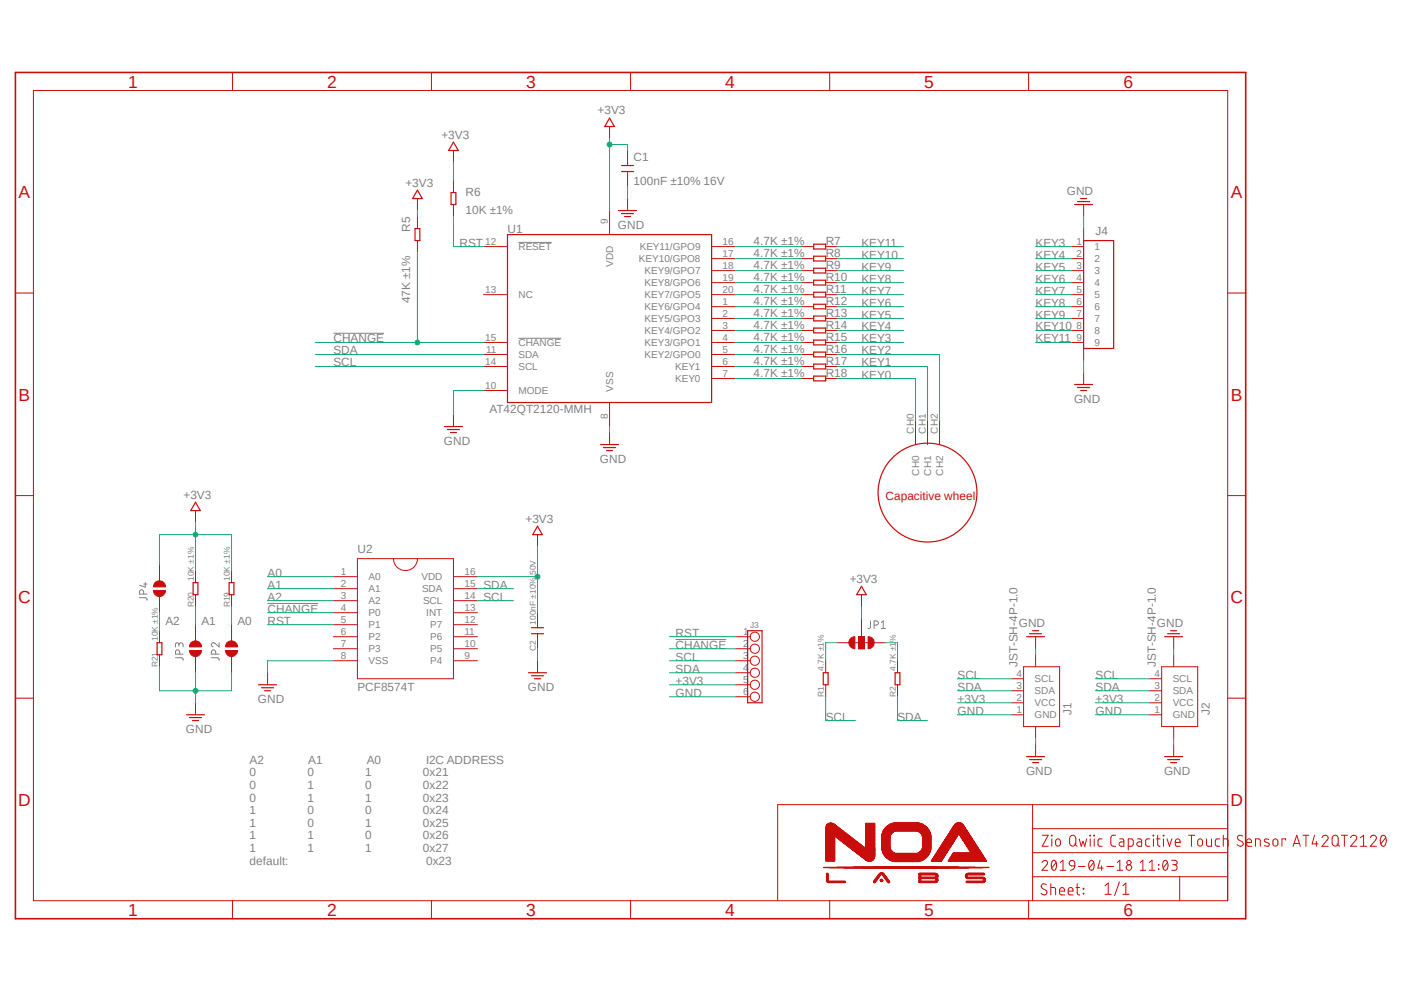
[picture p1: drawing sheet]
<svg xmlns="http://www.w3.org/2000/svg" width="297mm" height="210mm" viewBox="0 0 297 210" stroke-linecap="round" stroke-linejoin="round" font-family="sans-serif">
<defs><g id="words">
<g font-size="3.7" fill="#c90d0c">
<text x="27.1" y="18.5">1</text>
<text x="69.2" y="18.5">2</text>
<text x="111.3" y="18.5">3</text>
<text x="153.4" y="18.5">4</text>
<text x="195.5" y="18.5">5</text>
<text x="237.7" y="18.5">6</text>
<text x="3.9" y="41.9">A</text>
<text x="260.4" y="41.9">A</text>
<text x="3.9" y="84.7">B</text>
<text x="260.4" y="84.7">B</text>
<text x="3.9" y="127.5">C</text>
<text x="260.3" y="127.5">C</text>
<text x="3.9" y="170.4">D</text>
<text x="260.3" y="170.4">D</text>
<text x="27.1" y="193.7">1</text>
<text x="69.2" y="193.7">2</text>
<text x="111.3" y="193.7">3</text>
<text x="153.4" y="193.7">4</text>
<text x="195.5" y="193.7">5</text>
<text x="237.7" y="193.7">6</text>
</g>
<g font-size="2.5" fill="#808080">
<text x="93.4" y="29.3">+3V3</text>
<text x="126.4" y="24.2">+3V3</text>
<text x="134" y="34">C1</text>
<text x="85.8" y="39.5">+3V3</text>
<text x="98.5" y="41.5">R6</text>
<text x="134" y="39.1">100nF ±10% 16V</text>
<text x="225.7" y="41.2">GND</text>
<text x="98.5" y="45.3">10K ±1%</text>
<text x="86.8" y="49" transform="rotate(-90 86.8 49)">R5</text>
<text x="97.2" y="52.2">RST</text>
<text x="107.4" y="49.2">U1</text>
<text x="130.7" y="48.3">GND</text>
<text x="159.4" y="51.9">4.7K ±1%</text>
<text x="174.7" y="51.9">R7</text>
<text x="182.2" y="52.2">KEY11</text>
<text x="219.1" y="52.2">KEY3</text>
<text x="231.8" y="49.6">J4</text>
<text x="159.4" y="54.4">4.7K ±1%</text>
<text x="159.4" y="57">4.7K ±1%</text>
<text x="159.4" y="59.5">4.7K ±1%</text>
<text x="174.7" y="54.4">R8</text>
<text x="174.7" y="57">R9</text>
<text x="174.7" y="59.5">R10</text>
<text x="182.2" y="59.8">KEY8</text>
<text x="182.2" y="57.2">KEY9</text>
<text x="182.2" y="54.7">KEY10</text>
<text x="219.1" y="54.7">KEY4</text>
<text x="219.1" y="57.2">KEY5</text>
<text x="219.1" y="59.8">KEY6</text>
<text x="86.8" y="64.2" transform="rotate(-90 86.8 64.2)">47K ±1%</text>
<text x="159.4" y="62.1">4.7K ±1%</text>
<text x="159.4" y="64.6">4.7K ±1%</text>
<text x="174.7" y="62.1">R11</text>
<text x="174.7" y="64.6">R12</text>
<text x="182.2" y="64.9">KEY6</text>
<text x="182.2" y="62.3">KEY7</text>
<text x="219.1" y="64.9">KEY8</text>
<text x="219.1" y="62.3">KEY7</text>
<text x="159.4" y="67.1">4.7K ±1%</text>
<text x="159.4" y="69.6">4.7K ±1%</text>
<text x="174.7" y="67.1">R13</text>
<text x="174.7" y="69.6">R14</text>
<text x="182.2" y="69.9">KEY4</text>
<text x="182.2" y="67.4">KEY5</text>
<text x="219.1" y="67.4">KEY9</text>
<text x="219.1" y="69.9">KEY10</text>
<text x="70.5" y="72.4">CHANGE</text>
<text x="70.5" y="75">SDA</text>
<text x="70.5" y="77.5">SCL</text>
<text x="159.4" y="72.2">4.7K ±1%</text>
<text x="159.4" y="74.7">4.7K ±1%</text>
<text x="159.4" y="77.3">4.7K ±1%</text>
<text x="174.7" y="72.2">R15</text>
<text x="174.7" y="74.7">R16</text>
<text x="174.7" y="77.3">R17</text>
<text x="182.2" y="77.5">KEY1</text>
<text x="182.2" y="75">KEY2</text>
<text x="182.2" y="72.4">KEY3</text>
<text x="219.1" y="72.4">KEY11</text>
<text x="159.4" y="79.8">4.7K ±1%</text>
<text x="174.7" y="79.8">R18</text>
<text x="182.2" y="80.1">KEY0</text>
<text x="103.5" y="87.3">AT42QT2120-MMH</text>
<text x="227.2" y="85.1">GND</text>
<text x="93.9" y="94">GND</text>
<text x="126.9" y="97.8">GND</text>
<text x="38.8" y="105.5">+3V3</text>
<text x="111.2" y="110.5">+3V3</text>
<text x="75.6" y="116.9">U2</text>
<text x="56.6" y="122">A0</text>
<text x="56.6" y="124.5">A1</text>
<text x="102.3" y="124.5">SDA</text>
<text x="179.8" y="123.2">+3V3</text>
<text x="56.6" y="129.6">CHANGE</text>
<text x="56.6" y="127">A2</text>
<text x="102.3" y="127">SCL</text>
<text x="35" y="132.1">A2</text>
<text x="42.6" y="132.1">A1</text>
<text x="50.3" y="132.1">A0</text>
<text x="56.6" y="132.1">RST</text>
<text x="142.9" y="137.2">CHANGE</text>
<text x="142.9" y="134.7">RST</text>
<text x="215.5" y="132.6">GND</text>
<text x="244.7" y="132.6">GND</text>
<text x="142.9" y="142.3">SDA</text>
<text x="142.9" y="139.7">SCL</text>
<text x="202.6" y="143.6">SCL</text>
<text x="215.3" y="141" transform="rotate(-90 215.3 141)">JST-SH-4P-1.0</text>
<text x="231.8" y="143.6">SCL</text>
<text x="244.5" y="141" transform="rotate(-90 244.5 141)">JST-SH-4P-1.0</text>
<text x="54.6" y="148.6">GND</text>
<text x="75.6" y="146.1">PCF8574T</text>
<text x="111.7" y="146.1">GND</text>
<text x="142.9" y="147.4">GND</text>
<text x="142.9" y="144.8">+3V3</text>
<text x="202.6" y="148.6">+3V3</text>
<text x="202.6" y="146.1">SDA</text>
<text x="231.8" y="146.1">SDA</text>
<text x="231.8" y="148.6">+3V3</text>
<text x="39.3" y="154.9">GND</text>
<text x="174.7" y="152.4">SCL</text>
<text x="189.9" y="152.4">SDA</text>
<text x="202.6" y="151.2">GND</text>
<text x="226.7" y="151.2" transform="rotate(-90 226.7 151.2)">J1</text>
<text x="231.8" y="151.2">GND</text>
<text x="255.9" y="151.2" transform="rotate(-90 255.9 151.2)">J2</text>
<text x="52.8" y="161.5">A2</text>
<text x="65.2" y="161.5">A1</text>
<text x="77.6" y="161.5">A0</text>
<text x="90.1" y="161.5">I2C ADDRESS</text>
<text x="52.8" y="164.2">0</text>
<text x="52.8" y="166.9">0</text>
<text x="65" y="164.2">0</text>
<text x="65" y="166.9">1</text>
<text x="77.3" y="164.2">1</text>
<text x="77.3" y="166.9">0</text>
<text x="89.5" y="164.2">0x21</text>
<text x="89.5" y="166.9">0x22</text>
<text x="217" y="163.8">GND</text>
<text x="246.3" y="163.8">GND</text>
<text x="52.8" y="169.5">0</text>
<text x="52.8" y="172.2">1</text>
<text x="65" y="169.5">1</text>
<text x="65" y="172.2">0</text>
<text x="77.3" y="169.5">1</text>
<text x="77.3" y="172.2">0</text>
<text x="89.5" y="169.5">0x23</text>
<text x="89.5" y="172.2">0x24</text>
<text x="52.8" y="174.9">1</text>
<text x="52.8" y="177.5">1</text>
<text x="65" y="174.9">0</text>
<text x="65" y="177.5">1</text>
<text x="77.3" y="174.9">1</text>
<text x="77.3" y="177.5">0</text>
<text x="89.5" y="174.9">0x25</text>
<text x="89.5" y="177.5">0x26</text>
<text x="52.8" y="180.2">1</text>
<text x="52.8" y="182.9">default:</text>
<text x="65" y="180.2">1</text>
<text x="77.3" y="180.2">1</text>
<text x="89.5" y="180.2">0x27</text>
<text x="90.1" y="182.9">0x23</text>
</g>
<text font-size="2.5" fill="#c90d0c" x="187.3" y="105.7">Capacitive wheel</text>
<g font-size="2.1" fill="#808080">
<text x="128.6" y="47.3" transform="rotate(-90 128.6 47.3)">9</text>
<text x="102.7" y="51.8">12</text>
<text x="109.7" y="52.9">RESET</text>
<text x="135.3" y="52.9">KEY11/GPO9</text>
<text x="152.9" y="51.8">16</text>
<text x="227.7" y="51.8">1</text>
<text x="231.6" y="52.9">1</text>
<text x="129.7" y="56.4" transform="rotate(-90 129.7 56.4)">VDD</text>
<text x="135.2" y="55.5">KEY10/GPO8</text>
<text x="136.4" y="58">KEY9/GPO7</text>
<text x="152.9" y="54.3">17</text>
<text x="152.9" y="56.9">18</text>
<text x="152.9" y="59.4">19</text>
<text x="227.7" y="54.3">2</text>
<text x="227.7" y="56.9">3</text>
<text x="227.7" y="59.4">4</text>
<text x="231.6" y="55.5">2</text>
<text x="231.6" y="58">3</text>
<text x="102.7" y="61.9">13</text>
<text x="109.7" y="63.1">NC</text>
<text x="136.4" y="60.5">KEY8/GPO6</text>
<text x="136.4" y="63.1">KEY7/GPO5</text>
<text x="136.4" y="65.6">KEY6/GPO4</text>
<text x="152.9" y="61.9">20</text>
<text x="152.9" y="64.5">1</text>
<text x="227.7" y="61.9">5</text>
<text x="227.7" y="64.5">6</text>
<text x="231.6" y="60.5">4</text>
<text x="231.6" y="63.1">5</text>
<text x="231.6" y="65.6">6</text>
<text x="136.4" y="68.2">KEY5/GPO3</text>
<text x="136.4" y="70.7">KEY4/GPO2</text>
<text x="152.9" y="67">2</text>
<text x="152.9" y="69.6">3</text>
<text x="227.7" y="67">7</text>
<text x="227.7" y="69.6">8</text>
<text x="231.6" y="68.1">7</text>
<text x="231.6" y="70.7">8</text>
<text x="102.7" y="72.1">15</text>
<text x="102.7" y="77.2">14</text>
<text x="102.8" y="74.6">11</text>
<text x="109.7" y="73.2">CHANGE</text>
<text x="109.7" y="75.7">SDA</text>
<text x="136.4" y="73.2">KEY3/GPO1</text>
<text x="136.4" y="75.7">KEY2/GPO0</text>
<text x="152.9" y="72.1">4</text>
<text x="152.9" y="74.6">5</text>
<text x="152.9" y="77.2">6</text>
<text x="227.7" y="72.1">9</text>
<text x="231.6" y="73.2">9</text>
<text x="102.7" y="82.3">10</text>
<text x="109.7" y="78.3">SCL</text>
<text x="109.7" y="83.4">MODE</text>
<text x="129.7" y="82.8" transform="rotate(-90 129.7 82.8)">VSS</text>
<text x="142.8" y="78.3">KEY1</text>
<text x="142.8" y="80.8">KEY0</text>
<text x="152.9" y="79.7">7</text>
<text x="128.6" y="88.6" transform="rotate(-90 128.6 88.6)">8</text>
<text x="193.3" y="91.7" transform="rotate(-90 193.3 91.7)">CH0</text>
<text x="195.9" y="91.7" transform="rotate(-90 195.9 91.7)">CH1</text>
<text x="198.4" y="91.7" transform="rotate(-90 198.4 91.7)">CH2</text>
<text x="194.4" y="100.6" transform="rotate(-90 194.4 100.6)">CH0</text>
<text x="197" y="100.6" transform="rotate(-90 197 100.6)">CH1</text>
<text x="199.5" y="100.6" transform="rotate(-90 199.5 100.6)">CH2</text>
<text x="72.1" y="121.6">1</text>
<text x="72.1" y="124.1">2</text>
<text x="78" y="122.7">A0</text>
<text x="78" y="125.3">A1</text>
<text x="89.2" y="122.7">VDD</text>
<text x="89.3" y="125.3">SDA</text>
<text x="98.3" y="124.1">15</text>
<text x="98.3" y="121.6">16</text>
<text x="72.1" y="126.7">3</text>
<text x="72.1" y="129.2">4</text>
<text x="72.1" y="131.7">5</text>
<text x="78" y="127.8">A2</text>
<text x="78" y="130.3">P0</text>
<text x="89.5" y="127.8">SCL</text>
<text x="90.2" y="130.3">INT</text>
<text x="98.3" y="131.7">12</text>
<text x="98.3" y="129.2">13</text>
<text x="98.3" y="126.7">14</text>
<text x="72.1" y="134.3">6</text>
<text x="72.1" y="136.8">7</text>
<text x="78" y="132.9">P1</text>
<text x="78" y="135.4">P2</text>
<text x="78" y="138">P3</text>
<text x="91" y="138">P5</text>
<text x="91" y="135.4">P6</text>
<text x="91" y="132.9">P7</text>
<text x="98.3" y="136.8">10</text>
<text x="98.3" y="134.3">11</text>
<text x="157.2" y="134.3">1</text>
<text x="157.2" y="136.8">2</text>
<text x="72.1" y="139.4">8</text>
<text x="78" y="140.5">VSS</text>
<text x="91" y="140.5">P4</text>
<text x="98.3" y="139.4">9</text>
<text x="157.2" y="139.4">3</text>
<text x="157.2" y="141.9">4</text>
<text x="215" y="143.2">4</text>
<text x="244.2" y="143.2">4</text>
<text x="157.2" y="144.4">5</text>
<text x="157.2" y="147">6</text>
<text x="215" y="148.3">2</text>
<text x="215" y="145.7">3</text>
<text x="218.9" y="149.4">VCC</text>
<text x="218.9" y="146.9">SDA</text>
<text x="218.9" y="144.3">SCL</text>
<text x="244.2" y="148.3">2</text>
<text x="244.2" y="145.7">3</text>
<text x="248.1" y="149.4">VCC</text>
<text x="248.1" y="146.9">SDA</text>
<text x="248.1" y="144.3">SCL</text>
<text x="215" y="150.8">1</text>
<text x="218.9" y="151.9">GND</text>
<text x="244.2" y="150.8">1</text>
<text x="248.1" y="151.9">GND</text>
</g>
<g font-size="1.8" fill="#808080">
<text x="41" y="122.9" transform="rotate(-90 41 122.9)">10K ±1%</text>
<text x="48.6" y="122.9" transform="rotate(-90 48.6 122.9)">10K ±1%</text>
<text x="41" y="128.4" transform="rotate(-90 41 128.4)">R20</text>
<text x="48.6" y="128.4" transform="rotate(-90 48.6 128.4)">R19</text>
<text x="33.4" y="135.6" transform="rotate(-90 33.4 135.6)">10K ±1%</text>
<text x="113.3" y="137.7" transform="rotate(-90 113.3 137.7)">C2</text>
<text x="113.3" y="132.1" transform="rotate(-90 113.3 132.1)">100nF ±10% 50V</text>
<text x="158.7" y="132.9">J3</text>
<text x="33.4" y="141.1" transform="rotate(-90 33.4 141.1)">R21</text>
<text x="174.3" y="141.9" transform="rotate(-90 174.3 141.9)">4.7K ±1%</text>
<text x="189.5" y="141.9" transform="rotate(-90 189.5 141.9)">4.7K ±1%</text>
<text x="174.3" y="147.5" transform="rotate(-90 174.3 147.5)">R1</text>
<text x="189.5" y="147.5" transform="rotate(-90 189.5 147.5)">R2</text>
</g>
</g></defs>
<path d="M2.8 15l291.5 179.9M294.3 15l-291.5 179.9" fill="none" stroke="#fff" stroke-width=".21"/>
<g fill="none" stroke="#808080" stroke-width=".21">
<path d="M109.7 51.3h7M70.5 70.5h10.7M109.7 71.5h9M29.5 126.4h1.2a.4 .4 0 0 1 .4 .6M30.4 125.6v-.4a.45 .45 0 0 0-.3-.5 .45 .45 0 0 0-.6 .3v.6h1.6M30.4 123.5h.7M30.7 123.2v1l-1.2-.4M37.1 139.1h1.3a.4 .4 0 0 1 .3 .6M37.8 136.4a.44 .44 0 0 1 .4-.4 .44 .44 0 0 1 .5 .1v.7M37.8 136.7v-.6a.34 .34 0 0 0-.6 0l-.1 .7M38 138.3v-.4a.45 .45 0 0 0-.3-.5 .45 .45 0 0 0-.5 .3l-.1 .6h1.6M44.7 139.1h1.3a.4 .4 0 0 1 .4 .6"/>
<path d="M45.6 138.3v-.4a.47 .47 0 0 0-.4-.5 .47 .47 0 0 0-.5 .5v.4h1.7M46.4 135.9v.9l-.9-.7a.44 .44 0 0 0-.7 .1 .44 .44 0 0 0 .3 .6M56.6 127.6h10.7M142.9 135.3h10.7M184.1 131.3v1.2a.4 .4 0 0 1-.5 .4M184.9 132.2h.5a.45 .45 0 0 0 .4-.3 .45 .45 0 0 0-.2-.5l-.7-.1v1.6M186.4 132.9h.9M186.4 131.7l.5-.4v1.6"/>
</g>
<g fill="none" stroke="#c90d0c" stroke-width=".25">
<path d="M95.9 30.1l1 1.7h-2zM128.9 25l1.1 1.8h-2.1zM131.5 35h2.5M131.5 36.3h2.5M87.8 48.3h1v2.6h-1zM88.3 40.2l1 1.8h-2zM95.4 40.7h1v2.6h-1zM107.4 49.6h43.1v35.5h-43.1zM130.9 44.5h3.8M131.5 45.2h2.5M132.1 45.8h1.3M172.1 51.6h2.6v1.1h-2.6z"/>
<path d="M172.1 54.2h2.6v1h-2.6zM172.1 56.7h2.6v1h-2.6zM172.1 59.3h2.6v1h-2.6zM172.1 61.8h2.6v1h-2.6zM172.1 64.3h2.6v1h-2.6zM172.1 66.8h2.6v1.1h-2.6zM172.1 69.4h2.6v1h-2.6zM172.1 71.9h2.6v1h-2.6zM172.1 74.5h2.6v1h-2.6zM172.1 77h2.6v1h-2.6zM172.1 79.5h2.6v1.1h-2.6zM94 90.2h3.8"/>
<path d="M94.7 90.8h2.5M95.3 91.5h1.3M127 94h3.9M127.7 94.7h2.5M128.3 95.3h1.3M217.2 134.7h3.8M217.8 134h2.5M218.4 133.4h1.3M246.4 134.7h3.8M247 134h2.6M247.6 133.4h1.3M174.2 142.3h1v2.5h-1z"/>
<path d="M189.4 142.3h1v2.5h-1zM217.2 160h3.8M217.8 160.7h2.5M218.4 161.3h1.3M246.4 160h3.8M247 160.7h2.6M247.6 161.3h1.3"/>
</g>
<g fill="none" stroke="#c90d0c" stroke-width=".21">
<path d="M95.9 31.8v2.6M95.9 38.2v2.5M128.9 26.8v2.5M132.8 31.8v3.2M132.8 36.3v3.2M88.3 42v2.5M88.3 45.8v2.5M88.3 50.9v2.5M95.9 43.3v2.5M102.3 52.2h5.1M128.9 44.5v5.1M132.8 42v2.5"/>
<path d="M150.5 52.2h5.1M150.5 54.7h5.1M150.5 57.2h5.1M150.5 59.8h5.1M169.6 52.2h2.5M169.6 54.7h2.5M169.6 57.2h2.5M169.6 59.8h2.5M174.7 52.2h2.5M174.7 54.7h2.5M174.7 57.2h2.5M174.7 59.8h2.5"/>
<path d="M102.3 62.3h5.1M102.3 72.4h5.1M102.3 75h5.1M102.3 77.5h5.1M150.5 62.3h5.1M150.5 64.9h5.1M150.5 67.4h5.1M150.5 69.9h5.1M150.5 72.4h5.1M150.5 75h5.1M150.5 77.5h5.1M169.6 62.3h2.5"/>
<path d="M169.6 64.9h2.5M169.6 67.4h2.5M169.6 69.9h2.5M169.6 72.4h2.5M169.6 75h2.5M169.6 77.5h2.5M174.7 62.3h2.5M174.7 64.9h2.5M174.7 67.4h2.5M174.7 69.9h2.5M174.7 72.4h2.5M174.7 75h2.5"/>
<path d="M174.7 77.5h2.5M95.9 87.7v2.5M102.3 82.6h5.1M128.9 85.1v5.1M128.9 91.5v2.5M150.5 80.1h5.1M169.6 80.1h2.5M174.7 80.1h2.5M174.7 139.7v2.6M189.9 139.7v2.6M219.1 134.7v2.5M219.1 138.5v2.5"/>
<path d="M248.3 134.7v2.5M248.3 138.5v2.5M174.7 144.8v2.6M189.9 144.8v2.6M214 151.2h2.5M214 148.6h2.5M214 146.1h2.5M214 143.6h2.5M216.5 141h7.7v12.7h-7.7zM219.1 153.7v2.5M219.1 157.5v2.5M243.2 151.2h2.5"/>
<path d="M243.2 148.6h2.5M243.2 146.1h2.5M243.2 143.6h2.5M245.7 141h7.7v12.7h-7.7zM248.3 153.7v2.5M248.3 157.5v2.5"/>
</g>
<path d="M181.6 134.7h1.3v2.5h-1.3z" fill-rule="evenodd" fill="#c90d0c"/>
<path d="M181.6 134.7h1.3v2.5h-1.3z" fill="none" stroke="#c90d0c" stroke-width=".21"/>
<path d="M180 135l.8-.3v2.5a1.28 1.28 0 0 1-1.1-.8 1.28 1.28 0 0 1 .3-1.4z" fill-rule="evenodd" fill="#c90d0c"/>
<path d="M180 135l.8-.3v2.5a1.28 1.28 0 0 1-1.1-.8 1.28 1.28 0 0 1 .3-1.4z" fill="none" stroke="#c90d0c" stroke-width=".21"/>
<path d="M183.6 134.7a1.27 1.27 0 0 1 1.3 1.2 1.27 1.27 0 0 1-1.3 1.3z" fill-rule="evenodd" fill="#c90d0c"/>
<g fill="none" stroke="#c90d0c" stroke-width=".21">
<path d="M75.6 118.2h20.3v25.4h-20.3zM83.2 118.2a2.54 2.54 0 0 0 2.6 2.5 2.54 2.54 0 0 0 2.5-2.5M33.7 133.4v2.5M33.7 138.5v2.5M41.4 120.7v2.5M41.4 125.8v2.5M49 120.7v2.5M49 125.8v2.5M70.5 134.7h5.1M70.5 137.2h5.1M70.5 122h5.1M70.5 124.5h5.1"/>
<path d="M70.5 127h5.1M70.5 129.6h5.1M70.5 132.1h5.1M70.5 139.7h5.1M95.9 134.7h5.1M95.9 137.2h5.1M95.9 122h5.1M95.9 124.5h5.1M95.9 127h5.1M95.9 129.6h5.1M95.9 132.1h5.1M95.9 139.7h5.1"/>
<path d="M177.2 135.9h10.1M181.6 134.7h1.3v2.5h-1.3zM182.2 125.8v2.5M182.2 130.9v3.8M183.6 134.7a1.27 1.27 0 0 1 1.3 1.2 1.27 1.27 0 0 1-1.3 1.3z"/>
</g>
<path d="M33.2 135.9h1v2.6h-1zM40.9 123.2h1v2.6h-1zM48.5 123.2h1v2.6h-1zM182.2 124l1.1 1.8h-2.1z" fill="none" stroke="#c90d0c" stroke-width=".25"/>
<path d="M48 135.9a1.31 1.31 0 0 1 1.5-.3 1.31 1.31 0 0 1 .7 1.2h-2.5z" fill-rule="evenodd" fill="#c90d0c"/>
<path d="M48 135.9a1.31 1.31 0 0 1 1.5-.3 1.31 1.31 0 0 1 .7 1.2h-2.5z" fill="none" stroke="#c90d0c" stroke-width=".21"/>
<path d="M47.7 137.6h2.5a1.27 1.27 0 0 1-1.2 1.3 1.27 1.27 0 0 1-1.3-1.3z" fill-rule="evenodd" fill="#c90d0c"/>
<path d="M47.7 137.6h2.5a1.27 1.27 0 0 1-1.2 1.3 1.27 1.27 0 0 1-1.3-1.3zM49 132.1v3.5M49 138.9v3.4" fill="none" stroke="#c90d0c" stroke-width=".21"/>
<path d="M40.4 135.9a1.31 1.31 0 0 1 1.4-.3 1.31 1.31 0 0 1 .8 1.2h-2.5z" fill-rule="evenodd" fill="#c90d0c"/>
<path d="M40.4 135.9a1.31 1.31 0 0 1 1.4-.3 1.31 1.31 0 0 1 .8 1.2h-2.5z" fill="none" stroke="#c90d0c" stroke-width=".21"/>
<path d="M40.1 137.6h2.5a1.27 1.27 0 0 1-1.2 1.3 1.27 1.27 0 0 1-1.3-1.3z" fill-rule="evenodd" fill="#c90d0c"/>
<path d="M40.1 137.6h2.5a1.27 1.27 0 0 1-1.2 1.3 1.27 1.27 0 0 1-1.3-1.3zM41.4 132.1v3.5M41.4 138.9v3.4" fill="none" stroke="#c90d0c" stroke-width=".21"/>
<path d="M32.8 123.2a1.3 1.3 0 0 1 1.4-.3 1.3 1.3 0 0 1 .8 1.2h-2.5z" fill-rule="evenodd" fill="#c90d0c"/>
<path d="M32.8 123.2a1.3 1.3 0 0 1 1.4-.3 1.3 1.3 0 0 1 .8 1.2h-2.5z" fill="none" stroke="#c90d0c" stroke-width=".21"/>
<path d="M32.5 124.9h2.5a1.27 1.27 0 0 1-1.3 1.3 1.27 1.27 0 0 1-1.2-1.3z" fill-rule="evenodd" fill="#c90d0c"/>
<g fill="none" stroke="#c90d0c" stroke-width=".21">
<path d="M7.1 19.1h252.6v171.4h-252.6zM49.2 15.3v3.8M91.3 15.3v3.8M133.4 15.3v3.8M175.5 15.3v3.8M217.6 15.3v3.8M229.2 43.3v2.5M3.3 62h3.8M229.2 78.8v2.5M259.7 62h3.8M193.7 88.9v5.1M196.2 88.9v5.1"/>
<path d="M198.8 88.9v5.1M3.3 104.8h3.8M33.7 119.4v3.5M41.4 108v2.5M113.7 113.1v2.5M259.7 104.8h3.8M32.5 124.9h2.5a1.27 1.27 0 0 1-1.3 1.3 1.27 1.27 0 0 1-1.2-1.3zM33.7 126.2v3.4M113.7 129.6v3.2M113.7 134v3.2M113.7 139.7v2.6M155.6 134.7h3.1"/>
<path d="M155.6 137.2h3.1M155.6 139.7h3.1M3.3 147.7h3.8M41.4 148.6v2.6M56.6 142.3v2.5M155.6 142.3h3.1M155.6 144.8h3.1M155.6 147.4h3.1M259.7 147.7h3.8M218.4 170.2v20.3M218.4 175.3h41.3M259.7 170.2h-95.2v20.3"/>
<path d="M49.2 190.5v3.8M91.3 190.5v3.8M133.4 190.5v3.8M175.5 190.5v3.8M217.6 190.5v3.8M218.4 185.4h41.3M218.4 180.3h41.3M221.4 187.1a.65 .65 0 0 0-1.1 .1v.3a1.75 1.75 0 0 0 1.1 1 .66 .66 0 0 1-.3 .8 .66 .66 0 0 1-.9-.4M222.3 187.7h.6l.4 .2v1.4M222.3 186.9v2.4M224.2 188.5h1a.55 .55 0 0 0-.4-.8 .55 .55 0 0 0-.6 .5v.9l.3 .2h.7M226 188.5h1a.54 .54 0 0 0-.4-.8 .54 .54 0 0 0-.6 .5v.9l.4 .2h.6"/>
<path d="M227.6 187.7h.8M227.9 186.9v2.2l.5 .2M229.2 187.9l.1 .1zM229.2 188.9l.1 .2zM249.6 185.4v5.1"/>
<circle cx="159.7" cy="134.7" r=".98"/>
<circle cx="159.7" cy="137.2" r=".98"/>
<circle cx="159.7" cy="139.7" r=".98"/>
<circle cx="159.7" cy="147.4" r=".98"/>
<circle cx="159.7" cy="142.3" r=".98"/>
<circle cx="159.7" cy="144.8" r=".98"/>
</g>
<g fill="none" stroke="#c90d0c" stroke-width=".25">
<path d="M227.3 43.3h3.8M228 42.6h2.5M228.6 42h1.3M227.3 81.3h3.8M228 82h2.5M228.6 82.6h1.3M41.4 106.2l1 1.8h-2.1zM113.7 111.3l1 1.8h-2zM112.4 134h2.6M112.4 132.8h2.6M158.2 133.4h3v15.2h-3zM39.5 151.2h3.8"/>
<path d="M40.1 151.8h2.5M40.7 152.4h1.3M54.7 144.8h3.8M55.3 145.5h2.6M56 146.1h1.2M111.8 142.3h3.8M112.4 142.9h2.6M113.1 143.6h1.2"/>
<circle cx="196.2" cy="104.2" r="10.5"/>
</g>
<path d="M3.3 15.3h260.2v179h-260.2z" fill="none" stroke="#c90d0c" stroke-width=".34"/>
<path d="M184.9 186.6l.1 .1z" fill-rule="evenodd" fill="#c90d0c"/>
<path d="M184.9 186.6l.1 .1z" fill="none" stroke="#c90d0c" stroke-width=".21"/>
<path d="M188 186.6v.1z" fill-rule="evenodd" fill="#c90d0c"/>
<path d="M175.2 186.6l3.6 .1zM175.2 186.6h3.6M188 186.6v.1z" fill="none" stroke="#c90d0c" stroke-width=".21"/>
<path d="M184.8 186.6l.3 .1z" fill-rule="evenodd" fill="#c90d0c"/>
<path d="M184.8 186.6l.3 .1z" fill="none" stroke="#c90d0c" stroke-width=".21"/>
<path d="M187.9 186.6l.2 .1z" fill-rule="evenodd" fill="#c90d0c"/>
<path d="M175.1 186.6h3.7zM175.1 186.6h3.7M187.9 186.6l.2 .1zM194.5 186.6l3.5 .1zM194.5 186.6h3.5M204.4 186.6l3.7 .1zM204.4 186.6h3.7" fill="none" stroke="#c90d0c" stroke-width=".21"/>
<path d="M184.8 186.6h.3z" fill-rule="evenodd" fill="#c90d0c"/>
<path d="M184.8 186.6h.3z" fill="none" stroke="#c90d0c" stroke-width=".21"/>
<path d="M187.8 186.6h.4z" fill-rule="evenodd" fill="#c90d0c"/>
<path d="M175.1 186.5l3.7 .1zM175.1 186.6h3.7M187.8 186.6h.4zM194.4 186.6h3.7zM194.4 186.6h3.7M204.4 186.6h3.8zM204.4 186.6h3.8" fill="none" stroke="#c90d0c" stroke-width=".21"/>
<path d="M184.8 186.5l.3 .1z" fill-rule="evenodd" fill="#c90d0c"/>
<path d="M184.8 186.5l.3 .1z" fill="none" stroke="#c90d0c" stroke-width=".21"/>
<path d="M187.9 186.5l.3 .1z" fill-rule="evenodd" fill="#c90d0c"/>
<path d="M175 186.5l3.8 .1zM175 186.5h3.8M187.9 186.5l.3 .1zM194.4 186.5l3.8 .1zM194.4 186.6h3.8M204.4 186.5l3.8 .1zM204.4 186.6h3.8" fill="none" stroke="#c90d0c" stroke-width=".21"/>
<path d="M184.8 186.5l.4 .1z" fill-rule="evenodd" fill="#c90d0c"/>
<path d="M184.8 186.5l.4 .1z" fill="none" stroke="#c90d0c" stroke-width=".21"/>
<path d="M187.8 186.5l.4 .1z" fill-rule="evenodd" fill="#c90d0c"/>
<path d="M174.9 186.4l3.9 .1zM174.9 186.5h3.9M187.8 186.5l.4 .1zM194.4 186.5l3.8 .1zM194.4 186.5h3.8M204.4 186.5l3.9 .1zM204.4 186.5h3.9" fill="none" stroke="#c90d0c" stroke-width=".21"/>
<path d="M184.8 186.4l.4 .1z" fill-rule="evenodd" fill="#c90d0c"/>
<path d="M184.8 186.4l.4 .1z" fill="none" stroke="#c90d0c" stroke-width=".21"/>
<path d="M187.8 186.4l.4 .1z" fill-rule="evenodd" fill="#c90d0c"/>
<path d="M174.9 186.4l3.9 .1zM174.9 186.4h3.9M187.8 186.4l.4 .1zM194.4 186.4l3.9 .1zM194.4 186.5h3.9M204.4 186.4l3.9 .1zM204.4 186.5h3.9" fill="none" stroke="#c90d0c" stroke-width=".21"/>
<path d="M184.8 186.4l.4 .1z" fill-rule="evenodd" fill="#c90d0c"/>
<path d="M184.8 186.4l.4 .1z" fill="none" stroke="#c90d0c" stroke-width=".21"/>
<path d="M186.4 186.4l.2 .1z" fill-rule="evenodd" fill="#c90d0c"/>
<path d="M186.4 186.4l.2 .1z" fill="none" stroke="#c90d0c" stroke-width=".21"/>
<path d="M187.7 186.4l.5 .1z" fill-rule="evenodd" fill="#c90d0c"/>
<path d="M174.9 186.4h3.9zM174.9 186.4h3.9M187.7 186.4l.5 .1zM194.4 186.4l3.9 .1zM194.4 186.4h3.9M204.4 186.4l4 .1zM204.4 186.4h4" fill="none" stroke="#c90d0c" stroke-width=".21"/>
<path d="M184.9 186.4h.4z" fill-rule="evenodd" fill="#c90d0c"/>
<path d="M184.9 186.4h.4z" fill="none" stroke="#c90d0c" stroke-width=".21"/>
<path d="M186.3 186.4h.4z" fill-rule="evenodd" fill="#c90d0c"/>
<path d="M186.3 186.4h.4z" fill="none" stroke="#c90d0c" stroke-width=".21"/>
<path d="M187.7 186.4h.5z" fill-rule="evenodd" fill="#c90d0c"/>
<path d="M187.7 186.4h.5zM194.4 186.4h3.9zM194.4 186.4h3.9M204.5 186.4h3.9zM204.5 186.4h3.9" fill="none" stroke="#c90d0c" stroke-width=".21"/>
<path d="M174.8 186.3l.5 .1z" fill-rule="evenodd" fill="#c90d0c"/>
<path d="M174.8 186.3l.5 .1z" fill="none" stroke="#c90d0c" stroke-width=".21"/>
<path d="M184.8 186.3l.5 .1z" fill-rule="evenodd" fill="#c90d0c"/>
<path d="M184.8 186.3l.5 .1z" fill="none" stroke="#c90d0c" stroke-width=".21"/>
<path d="M186.3 186.3l.4 .1z" fill-rule="evenodd" fill="#c90d0c"/>
<path d="M186.3 186.3l.4 .1z" fill="none" stroke="#c90d0c" stroke-width=".21"/>
<path d="M187.7 186.3l.4 .1z" fill-rule="evenodd" fill="#c90d0c"/>
<path d="M187.7 186.3l.4 .1z" fill="none" stroke="#c90d0c" stroke-width=".21"/>
<path d="M194.4 186.3l.4 .1z" fill-rule="evenodd" fill="#c90d0c"/>
<path d="M194.4 186.3l.4 .1z" fill="none" stroke="#c90d0c" stroke-width=".21"/>
<path d="M197.9 186.3l.5 .1z" fill-rule="evenodd" fill="#c90d0c"/>
<path d="M197.9 186.3l.5 .1z" fill="none" stroke="#c90d0c" stroke-width=".21"/>
<path d="M207.9 186.3l.5 .1z" fill-rule="evenodd" fill="#c90d0c"/>
<path d="M207.9 186.3l.5 .1z" fill="none" stroke="#c90d0c" stroke-width=".21"/>
<path d="M174.8 186.3l.5 .1z" fill-rule="evenodd" fill="#c90d0c"/>
<path d="M174.8 186.3l.5 .1z" fill="none" stroke="#c90d0c" stroke-width=".21"/>
<path d="M184.9 186.3l.4 .1z" fill-rule="evenodd" fill="#c90d0c"/>
<path d="M184.9 186.3l.4 .1z" fill="none" stroke="#c90d0c" stroke-width=".21"/>
<path d="M186.2 186.3l.5 .1z" fill-rule="evenodd" fill="#c90d0c"/>
<path d="M186.2 186.3l.5 .1z" fill="none" stroke="#c90d0c" stroke-width=".21"/>
<path d="M187.6 186.3l.4 .1z" fill-rule="evenodd" fill="#c90d0c"/>
<path d="M187.6 186.3l.4 .1z" fill="none" stroke="#c90d0c" stroke-width=".21"/>
<path d="M194.4 186.3l.4 .1z" fill-rule="evenodd" fill="#c90d0c"/>
<path d="M194.4 186.3l.4 .1z" fill="none" stroke="#c90d0c" stroke-width=".21"/>
<path d="M198 186.3l.4 .1z" fill-rule="evenodd" fill="#c90d0c"/>
<path d="M198 186.3l.4 .1z" fill="none" stroke="#c90d0c" stroke-width=".21"/>
<path d="M208 186.3l.4 .1z" fill-rule="evenodd" fill="#c90d0c"/>
<path d="M208 186.3l.4 .1z" fill="none" stroke="#c90d0c" stroke-width=".21"/>
<path d="M174.9 186.2l.3 .1z" fill-rule="evenodd" fill="#c90d0c"/>
<path d="M174.9 186.2l.3 .1z" fill="none" stroke="#c90d0c" stroke-width=".21"/>
<path d="M185 186.2l.4 .1z" fill-rule="evenodd" fill="#c90d0c"/>
<path d="M185 186.2l.4 .1z" fill="none" stroke="#c90d0c" stroke-width=".21"/>
<path d="M186.2 186.2l.5 .1z" fill-rule="evenodd" fill="#c90d0c"/>
<path d="M186.2 186.2l.5 .1z" fill="none" stroke="#c90d0c" stroke-width=".21"/>
<path d="M187.6 186.2l.5 .1z" fill-rule="evenodd" fill="#c90d0c"/>
<path d="M187.6 186.2l.5 .1z" fill="none" stroke="#c90d0c" stroke-width=".21"/>
<path d="M194.4 186.2l.4 .1z" fill-rule="evenodd" fill="#c90d0c"/>
<path d="M194.4 186.2l.4 .1z" fill="none" stroke="#c90d0c" stroke-width=".21"/>
<path d="M198 186.2l.4 .1z" fill-rule="evenodd" fill="#c90d0c"/>
<path d="M198 186.2l.4 .1z" fill="none" stroke="#c90d0c" stroke-width=".21"/>
<path d="M208.1 186.2l.3 .1z" fill-rule="evenodd" fill="#c90d0c"/>
<path d="M208.1 186.2l.3 .1z" fill="none" stroke="#c90d0c" stroke-width=".21"/>
<path d="M174.8 186.2l.4 .1z" fill-rule="evenodd" fill="#c90d0c"/>
<path d="M174.8 186.2l.4 .1z" fill="none" stroke="#c90d0c" stroke-width=".21"/>
<path d="M185 186.2l.4 .1z" fill-rule="evenodd" fill="#c90d0c"/>
<path d="M185 186.2l.4 .1z" fill="none" stroke="#c90d0c" stroke-width=".21"/>
<path d="M186.3 186.2l.5 .1z" fill-rule="evenodd" fill="#c90d0c"/>
<path d="M186.3 186.2l.5 .1z" fill="none" stroke="#c90d0c" stroke-width=".21"/>
<path d="M187.6 186.2l.4 .1z" fill-rule="evenodd" fill="#c90d0c"/>
<path d="M187.6 186.2l.4 .1z" fill="none" stroke="#c90d0c" stroke-width=".21"/>
<path d="M194.4 186.2l.4 .1z" fill-rule="evenodd" fill="#c90d0c"/>
<path d="M194.4 186.2l.4 .1z" fill="none" stroke="#c90d0c" stroke-width=".21"/>
<path d="M198.1 186.2l.3 .1z" fill-rule="evenodd" fill="#c90d0c"/>
<path d="M198.1 186.2l.3 .1z" fill="none" stroke="#c90d0c" stroke-width=".21"/>
<path d="M208.1 186.2l.3 .1z" fill-rule="evenodd" fill="#c90d0c"/>
<path d="M208.1 186.2l.3 .1z" fill="none" stroke="#c90d0c" stroke-width=".21"/>
<path d="M174.8 186.1l.4 .1z" fill-rule="evenodd" fill="#c90d0c"/>
<path d="M174.8 186.1l.4 .1z" fill="none" stroke="#c90d0c" stroke-width=".21"/>
<path d="M185 186.1l.5 .1z" fill-rule="evenodd" fill="#c90d0c"/>
<path d="M185 186.1l.5 .1z" fill="none" stroke="#c90d0c" stroke-width=".21"/>
<path d="M186.2 186.1l.5 .1z" fill-rule="evenodd" fill="#c90d0c"/>
<path d="M186.2 186.1l.5 .1z" fill="none" stroke="#c90d0c" stroke-width=".21"/>
<path d="M187.5 186.1l.5 .1z" fill-rule="evenodd" fill="#c90d0c"/>
<path d="M187.5 186.1l.5 .1z" fill="none" stroke="#c90d0c" stroke-width=".21"/>
<path d="M194.4 186.1l.4 .1z" fill-rule="evenodd" fill="#c90d0c"/>
<path d="M194.4 186.1l.4 .1z" fill="none" stroke="#c90d0c" stroke-width=".21"/>
<path d="M198.1 186.1l.3 .1z" fill-rule="evenodd" fill="#c90d0c"/>
<path d="M198.1 186.1l.3 .1z" fill="none" stroke="#c90d0c" stroke-width=".21"/>
<path d="M208.1 186.1l.3 .1z" fill-rule="evenodd" fill="#c90d0c"/>
<path d="M208.1 186.1l.3 .1z" fill="none" stroke="#c90d0c" stroke-width=".21"/>
<path d="M174.8 186.1l.4 .1z" fill-rule="evenodd" fill="#c90d0c"/>
<path d="M174.8 186.1l.4 .1z" fill="none" stroke="#c90d0c" stroke-width=".21"/>
<path d="M185 186.1l.5 .1z" fill-rule="evenodd" fill="#c90d0c"/>
<path d="M185 186.1l.5 .1z" fill="none" stroke="#c90d0c" stroke-width=".21"/>
<path d="M186.2 186.1l.5 .1z" fill-rule="evenodd" fill="#c90d0c"/>
<path d="M186.2 186.1l.5 .1z" fill="none" stroke="#c90d0c" stroke-width=".21"/>
<path d="M187.5 186.1l.4 .1z" fill-rule="evenodd" fill="#c90d0c"/>
<path d="M187.5 186.1l.4 .1z" fill="none" stroke="#c90d0c" stroke-width=".21"/>
<path d="M194.4 186.1l.4 .1z" fill-rule="evenodd" fill="#c90d0c"/>
<path d="M194.4 186.1l.4 .1z" fill="none" stroke="#c90d0c" stroke-width=".21"/>
<path d="M198.1 186.1l.3 .1z" fill-rule="evenodd" fill="#c90d0c"/>
<path d="M198.1 186.1l.3 .1z" fill="none" stroke="#c90d0c" stroke-width=".21"/>
<path d="M208.1 186.1l.3 .1z" fill-rule="evenodd" fill="#c90d0c"/>
<path d="M208.1 186.1l.3 .1z" fill="none" stroke="#c90d0c" stroke-width=".21"/>
<path d="M174.8 186.1h.4z" fill-rule="evenodd" fill="#c90d0c"/>
<path d="M174.8 186.1h.4z" fill="none" stroke="#c90d0c" stroke-width=".21"/>
<path d="M185.1 186.1h.4z" fill-rule="evenodd" fill="#c90d0c"/>
<path d="M185.1 186.1h.4z" fill="none" stroke="#c90d0c" stroke-width=".21"/>
<path d="M186.3 186.1h.4z" fill-rule="evenodd" fill="#c90d0c"/>
<path d="M186.3 186.1h.4z" fill="none" stroke="#c90d0c" stroke-width=".21"/>
<path d="M187.5 186.1h.5z" fill-rule="evenodd" fill="#c90d0c"/>
<path d="M187.5 186.1h.5z" fill="none" stroke="#c90d0c" stroke-width=".21"/>
<path d="M194.4 186.1h.4z" fill-rule="evenodd" fill="#c90d0c"/>
<path d="M194.4 186.1h.4z" fill="none" stroke="#c90d0c" stroke-width=".21"/>
<path d="M198.1 186.1h.3z" fill-rule="evenodd" fill="#c90d0c"/>
<path d="M198.1 186.1h.3z" fill="none" stroke="#c90d0c" stroke-width=".21"/>
<path d="M208.1 186.1h.3z" fill-rule="evenodd" fill="#c90d0c"/>
<path d="M208.1 186.1h.3z" fill="none" stroke="#c90d0c" stroke-width=".21"/>
<path d="M174.8 186l.4 .1z" fill-rule="evenodd" fill="#c90d0c"/>
<path d="M174.8 186l.4 .1z" fill="none" stroke="#c90d0c" stroke-width=".21"/>
<path d="M185.1 186l.4 .1z" fill-rule="evenodd" fill="#c90d0c"/>
<path d="M185.1 186l.4 .1z" fill="none" stroke="#c90d0c" stroke-width=".21"/>
<path d="M186.3 186l.3 .1z" fill-rule="evenodd" fill="#c90d0c"/>
<path d="M186.3 186l.3 .1z" fill="none" stroke="#c90d0c" stroke-width=".21"/>
<path d="M187.4 186l.5 .1z" fill-rule="evenodd" fill="#c90d0c"/>
<path d="M187.4 186l.5 .1z" fill="none" stroke="#c90d0c" stroke-width=".21"/>
<path d="M194.4 186l.4 .1z" fill-rule="evenodd" fill="#c90d0c"/>
<path d="M194.4 186l.4 .1z" fill="none" stroke="#c90d0c" stroke-width=".21"/>
<path d="M198.1 186l.3 .1z" fill-rule="evenodd" fill="#c90d0c"/>
<path d="M198.1 186l.3 .1z" fill="none" stroke="#c90d0c" stroke-width=".21"/>
<path d="M208.1 186l.3 .1z" fill-rule="evenodd" fill="#c90d0c"/>
<path d="M208.1 186l.3 .1z" fill="none" stroke="#c90d0c" stroke-width=".21"/>
<path d="M174.8 185.9l.4 .1z" fill-rule="evenodd" fill="#c90d0c"/>
<path d="M174.8 185.9l.4 .1z" fill="none" stroke="#c90d0c" stroke-width=".21"/>
<path d="M185.1 185.9l.5 .1z" fill-rule="evenodd" fill="#c90d0c"/>
<path d="M185.1 185.9l.5 .1z" fill="none" stroke="#c90d0c" stroke-width=".21"/>
<path d="M186.4 185.9l.2 .1z" fill-rule="evenodd" fill="#c90d0c"/>
<path d="M186.4 185.9l.2 .1z" fill="none" stroke="#c90d0c" stroke-width=".21"/>
<path d="M187.4 185.9l.4 .1z" fill-rule="evenodd" fill="#c90d0c"/>
<path d="M187.4 185.9l.4 .1z" fill="none" stroke="#c90d0c" stroke-width=".21"/>
<path d="M194.4 185.9l.4 .1z" fill-rule="evenodd" fill="#c90d0c"/>
<path d="M194.4 185.9l.4 .1z" fill="none" stroke="#c90d0c" stroke-width=".21"/>
<path d="M198.1 185.9l.3 .1z" fill-rule="evenodd" fill="#c90d0c"/>
<path d="M198.1 185.9l.3 .1z" fill="none" stroke="#c90d0c" stroke-width=".21"/>
<path d="M208.1 185.9l.3 .1z" fill-rule="evenodd" fill="#c90d0c"/>
<path d="M208.1 185.9l.3 .1z" fill="none" stroke="#c90d0c" stroke-width=".21"/>
<path d="M174.8 185.9l.4 .1z" fill-rule="evenodd" fill="#c90d0c"/>
<path d="M174.8 185.9l.4 .1z" fill="none" stroke="#c90d0c" stroke-width=".21"/>
<path d="M185.1 185.9l.5 .1z" fill-rule="evenodd" fill="#c90d0c"/>
<path d="M185.1 185.9l.5 .1z" fill="none" stroke="#c90d0c" stroke-width=".21"/>
<path d="M187.4 185.9l.4 .1z" fill-rule="evenodd" fill="#c90d0c"/>
<path d="M187.4 185.9l.4 .1z" fill="none" stroke="#c90d0c" stroke-width=".21"/>
<path d="M194.4 185.9l.4 .1z" fill-rule="evenodd" fill="#c90d0c"/>
<path d="M194.4 185.9l.4 .1z" fill="none" stroke="#c90d0c" stroke-width=".21"/>
<path d="M198 185.9l.4 .1z" fill-rule="evenodd" fill="#c90d0c"/>
<path d="M198 185.9l.4 .1z" fill="none" stroke="#c90d0c" stroke-width=".21"/>
<path d="M208.1 185.9l.3 .1z" fill-rule="evenodd" fill="#c90d0c"/>
<path d="M208.1 185.9l.3 .1z" fill="none" stroke="#c90d0c" stroke-width=".21"/>
<path d="M174.8 185.8l.4 .1z" fill-rule="evenodd" fill="#c90d0c"/>
<path d="M174.8 185.8l.4 .1z" fill="none" stroke="#c90d0c" stroke-width=".21"/>
<path d="M185.2 185.8l.4 .1z" fill-rule="evenodd" fill="#c90d0c"/>
<path d="M185.2 185.8l.4 .1z" fill="none" stroke="#c90d0c" stroke-width=".21"/>
<path d="M187.3 185.8l.4 .1z" fill-rule="evenodd" fill="#c90d0c"/>
<path d="M187.3 185.8l.4 .1z" fill="none" stroke="#c90d0c" stroke-width=".21"/>
<path d="M194.4 185.8l.4 .1z" fill-rule="evenodd" fill="#c90d0c"/>
<path d="M194.4 185.8l.4 .1z" fill="none" stroke="#c90d0c" stroke-width=".21"/>
<path d="M198 185.8l.4 .1z" fill-rule="evenodd" fill="#c90d0c"/>
<path d="M198 185.8l.4 .1z" fill="none" stroke="#c90d0c" stroke-width=".21"/>
<path d="M208 185.8l.4 .1z" fill-rule="evenodd" fill="#c90d0c"/>
<path d="M208 185.8l.4 .1z" fill="none" stroke="#c90d0c" stroke-width=".21"/>
<path d="M174.8 185.8l.4 .1z" fill-rule="evenodd" fill="#c90d0c"/>
<path d="M174.8 185.8l.4 .1z" fill="none" stroke="#c90d0c" stroke-width=".21"/>
<path d="M185.3 185.8l.4 .1z" fill-rule="evenodd" fill="#c90d0c"/>
<path d="M185.3 185.8l.4 .1z" fill="none" stroke="#c90d0c" stroke-width=".21"/>
<path d="M187.2 185.8l.5 .1z" fill-rule="evenodd" fill="#c90d0c"/>
<path d="M187.2 185.8l.5 .1z" fill="none" stroke="#c90d0c" stroke-width=".21"/>
<path d="M194.4 185.8l.4 .1z" fill-rule="evenodd" fill="#c90d0c"/>
<path d="M194.4 185.8l.4 .1z" fill="none" stroke="#c90d0c" stroke-width=".21"/>
<path d="M197.9 185.8l.5 .1z" fill-rule="evenodd" fill="#c90d0c"/>
<path d="M197.9 185.8l.5 .1z" fill="none" stroke="#c90d0c" stroke-width=".21"/>
<path d="M207.9 185.8l.5 .1z" fill-rule="evenodd" fill="#c90d0c"/>
<path d="M207.9 185.8l.5 .1z" fill="none" stroke="#c90d0c" stroke-width=".21"/>
<path d="M174.8 185.8h.4z" fill-rule="evenodd" fill="#c90d0c"/>
<path d="M174.8 185.8h.4z" fill="none" stroke="#c90d0c" stroke-width=".21"/>
<path d="M185.3 185.8h.5z" fill-rule="evenodd" fill="#c90d0c"/>
<path d="M185.3 185.8h.5z" fill="none" stroke="#c90d0c" stroke-width=".21"/>
<path d="M187.3 185.8h.4z" fill-rule="evenodd" fill="#c90d0c"/>
<path d="M187.3 185.8h.4zM194.4 185.8h3.9zM194.4 185.8h3.9M204.6 185.8h3.8zM204.6 185.8h3.8" fill="none" stroke="#c90d0c" stroke-width=".21"/>
<path d="M174.8 185.7l.4 .1z" fill-rule="evenodd" fill="#c90d0c"/>
<path d="M174.8 185.7l.4 .1z" fill="none" stroke="#c90d0c" stroke-width=".21"/>
<path d="M185.3 185.7l.5 .1z" fill-rule="evenodd" fill="#c90d0c"/>
<path d="M185.3 185.7l.5 .1z" fill="none" stroke="#c90d0c" stroke-width=".21"/>
<path d="M187.2 185.7l.5 .1z" fill-rule="evenodd" fill="#c90d0c"/>
<path d="M187.2 185.7l.5 .1zM194.4 185.7l3.9 .1zM194.4 185.8h3.9M204.5 185.7l3.8 .1zM204.5 185.8h3.8" fill="none" stroke="#c90d0c" stroke-width=".21"/>
<path d="M174.8 185.7l.4 .1z" fill-rule="evenodd" fill="#c90d0c"/>
<path d="M174.8 185.7l.4 .1z" fill="none" stroke="#c90d0c" stroke-width=".21"/>
<path d="M185.3 185.7l.5 .1z" fill-rule="evenodd" fill="#c90d0c"/>
<path d="M185.3 185.7l.5 .1z" fill="none" stroke="#c90d0c" stroke-width=".21"/>
<path d="M187.2 185.7l.5 .1z" fill-rule="evenodd" fill="#c90d0c"/>
<path d="M187.2 185.7l.5 .1zM194.4 185.7l3.9 .1zM194.4 185.7h3.9M204.4 185.7l3.9 .1zM204.4 185.7h3.9" fill="none" stroke="#c90d0c" stroke-width=".21"/>
<path d="M174.8 185.6l.4 .1z" fill-rule="evenodd" fill="#c90d0c"/>
<path d="M174.8 185.6l.4 .1z" fill="none" stroke="#c90d0c" stroke-width=".21"/>
<path d="M185.4 185.6l.4 .1z" fill-rule="evenodd" fill="#c90d0c"/>
<path d="M185.4 185.6l.4 .1z" fill="none" stroke="#c90d0c" stroke-width=".21"/>
<path d="M187.1 185.6l.5 .1z" fill-rule="evenodd" fill="#c90d0c"/>
<path d="M187.1 185.6l.5 .1zM194.4 185.6l3.9 .1zM194.4 185.7h3.9M204.4 185.6l3.9 .1zM204.4 185.7h3.9" fill="none" stroke="#c90d0c" stroke-width=".21"/>
<path d="M174.8 185.6l.4 .1z" fill-rule="evenodd" fill="#c90d0c"/>
<path d="M174.8 185.6l.4 .1z" fill="none" stroke="#c90d0c" stroke-width=".21"/>
<path d="M185.4 185.6l.5 .1z" fill-rule="evenodd" fill="#c90d0c"/>
<path d="M185.4 185.6l.5 .1z" fill="none" stroke="#c90d0c" stroke-width=".21"/>
<path d="M187.2 185.6l.4 .1z" fill-rule="evenodd" fill="#c90d0c"/>
<path d="M187.2 185.6l.4 .1zM194.4 185.6l3.9 .1zM194.4 185.6h3.9M204.4 185.6l3.8 .1zM204.4 185.6h3.8" fill="none" stroke="#c90d0c" stroke-width=".21"/>
<path d="M174.8 185.5l.4 .1z" fill-rule="evenodd" fill="#c90d0c"/>
<path d="M174.8 185.5l.4 .1z" fill="none" stroke="#c90d0c" stroke-width=".21"/>
<path d="M185.4 185.5l.5 .1z" fill-rule="evenodd" fill="#c90d0c"/>
<path d="M185.4 185.5l.5 .1z" fill="none" stroke="#c90d0c" stroke-width=".21"/>
<path d="M187.1 185.5l.4 .1z" fill-rule="evenodd" fill="#c90d0c"/>
<path d="M187.1 185.5l.4 .1zM194.4 185.5l3.9 .1zM194.4 185.6h3.9M204.3 185.5l3.8 .1zM204.3 185.6h3.8" fill="none" stroke="#c90d0c" stroke-width=".21"/>
<path d="M174.8 185.5l.4 .1z" fill-rule="evenodd" fill="#c90d0c"/>
<path d="M174.8 185.5l.4 .1z" fill="none" stroke="#c90d0c" stroke-width=".21"/>
<path d="M185.5 185.5l.4 .1z" fill-rule="evenodd" fill="#c90d0c"/>
<path d="M185.5 185.5l.4 .1z" fill="none" stroke="#c90d0c" stroke-width=".21"/>
<path d="M187.1 185.5l.4 .1z" fill-rule="evenodd" fill="#c90d0c"/>
<path d="M187.1 185.5l.4 .1zM194.4 185.5l4 .1zM194.4 185.5h4M204.3 185.5l3.7 .1zM204.3 185.5h3.7" fill="none" stroke="#c90d0c" stroke-width=".21"/>
<path d="M174.8 185.5h.4z" fill-rule="evenodd" fill="#c90d0c"/>
<path d="M174.8 185.5h.4z" fill="none" stroke="#c90d0c" stroke-width=".21"/>
<path d="M185.5 185.5h.4z" fill-rule="evenodd" fill="#c90d0c"/>
<path d="M185.5 185.5h.4z" fill="none" stroke="#c90d0c" stroke-width=".21"/>
<path d="M187 185.5h.5z" fill-rule="evenodd" fill="#c90d0c"/>
<path d="M187 185.5h.5z" fill="none" stroke="#c90d0c" stroke-width=".21"/>
<path d="M194.4 185.5h.4z" fill-rule="evenodd" fill="#c90d0c"/>
<path d="M194.4 185.5h.4z" fill="none" stroke="#c90d0c" stroke-width=".21"/>
<path d="M198 185.5h.4z" fill-rule="evenodd" fill="#c90d0c"/>
<path d="M198 185.5h.4z" fill="none" stroke="#c90d0c" stroke-width=".21"/>
<path d="M204.3 185.5h.4z" fill-rule="evenodd" fill="#c90d0c"/>
<path d="M204.3 185.5h.4z" fill="none" stroke="#c90d0c" stroke-width=".21"/>
<path d="M174.8 185.4l.4 .1z" fill-rule="evenodd" fill="#c90d0c"/>
<path d="M174.8 185.4l.4 .1z" fill="none" stroke="#c90d0c" stroke-width=".21"/>
<path d="M185.5 185.4l.5 .1z" fill-rule="evenodd" fill="#c90d0c"/>
<path d="M185.5 185.4l.5 .1z" fill="none" stroke="#c90d0c" stroke-width=".21"/>
<path d="M187 185.4l.5 .1z" fill-rule="evenodd" fill="#c90d0c"/>
<path d="M187 185.4l.5 .1z" fill="none" stroke="#c90d0c" stroke-width=".21"/>
<path d="M194.4 185.4l.4 .1z" fill-rule="evenodd" fill="#c90d0c"/>
<path d="M194.4 185.4l.4 .1z" fill="none" stroke="#c90d0c" stroke-width=".21"/>
<path d="M198 185.4l.4 .1z" fill-rule="evenodd" fill="#c90d0c"/>
<path d="M198 185.4l.4 .1z" fill="none" stroke="#c90d0c" stroke-width=".21"/>
<path d="M204.3 185.4l.4 .1z" fill-rule="evenodd" fill="#c90d0c"/>
<path d="M204.3 185.4l.4 .1z" fill="none" stroke="#c90d0c" stroke-width=".21"/>
<path d="M174.8 185.4l.4 .1z" fill-rule="evenodd" fill="#c90d0c"/>
<path d="M174.8 185.4l.4 .1z" fill="none" stroke="#c90d0c" stroke-width=".21"/>
<path d="M185.5 185.4l.6 .1z" fill-rule="evenodd" fill="#c90d0c"/>
<path d="M185.5 185.4l.6 .1z" fill="none" stroke="#c90d0c" stroke-width=".21"/>
<path d="M186.9 185.4l.5 .1z" fill-rule="evenodd" fill="#c90d0c"/>
<path d="M186.9 185.4l.5 .1z" fill="none" stroke="#c90d0c" stroke-width=".21"/>
<path d="M194.4 185.4l.4 .1z" fill-rule="evenodd" fill="#c90d0c"/>
<path d="M194.4 185.4l.4 .1z" fill="none" stroke="#c90d0c" stroke-width=".21"/>
<path d="M198.1 185.4l.3 .1z" fill-rule="evenodd" fill="#c90d0c"/>
<path d="M198.1 185.4l.3 .1z" fill="none" stroke="#c90d0c" stroke-width=".21"/>
<path d="M204.3 185.4l.3 .1z" fill-rule="evenodd" fill="#c90d0c"/>
<path d="M204.3 185.4l.3 .1z" fill="none" stroke="#c90d0c" stroke-width=".21"/>
<path d="M174.8 185.3l.4 .1z" fill-rule="evenodd" fill="#c90d0c"/>
<path d="M174.8 185.3l.4 .1z" fill="none" stroke="#c90d0c" stroke-width=".21"/>
<path d="M185.6 185.3l.5 .1z" fill-rule="evenodd" fill="#c90d0c"/>
<path d="M185.6 185.3l.5 .1z" fill="none" stroke="#c90d0c" stroke-width=".21"/>
<path d="M186.9 185.3l.5 .1z" fill-rule="evenodd" fill="#c90d0c"/>
<path d="M186.9 185.3l.5 .1z" fill="none" stroke="#c90d0c" stroke-width=".21"/>
<path d="M194.4 185.3l.4 .1z" fill-rule="evenodd" fill="#c90d0c"/>
<path d="M194.4 185.3l.4 .1z" fill="none" stroke="#c90d0c" stroke-width=".21"/>
<path d="M198.1 185.3l.3 .1z" fill-rule="evenodd" fill="#c90d0c"/>
<path d="M198.1 185.3l.3 .1z" fill="none" stroke="#c90d0c" stroke-width=".21"/>
<path d="M204.3 185.3l.3 .1z" fill-rule="evenodd" fill="#c90d0c"/>
<path d="M204.3 185.3l.3 .1z" fill="none" stroke="#c90d0c" stroke-width=".21"/>
<path d="M174.8 185.3l.4 .1z" fill-rule="evenodd" fill="#c90d0c"/>
<path d="M174.8 185.3l.4 .1z" fill="none" stroke="#c90d0c" stroke-width=".21"/>
<path d="M185.7 185.3l.4 .1z" fill-rule="evenodd" fill="#c90d0c"/>
<path d="M185.7 185.3l.4 .1z" fill="none" stroke="#c90d0c" stroke-width=".21"/>
<path d="M186.9 185.3l.5 .1z" fill-rule="evenodd" fill="#c90d0c"/>
<path d="M186.9 185.3l.5 .1z" fill="none" stroke="#c90d0c" stroke-width=".21"/>
<path d="M194.4 185.3l.4 .1z" fill-rule="evenodd" fill="#c90d0c"/>
<path d="M194.4 185.3l.4 .1z" fill="none" stroke="#c90d0c" stroke-width=".21"/>
<path d="M198.1 185.3l.3 .1z" fill-rule="evenodd" fill="#c90d0c"/>
<path d="M198.1 185.3l.3 .1z" fill="none" stroke="#c90d0c" stroke-width=".21"/>
<path d="M204.2 185.3l.4 .1z" fill-rule="evenodd" fill="#c90d0c"/>
<path d="M204.2 185.3l.4 .1z" fill="none" stroke="#c90d0c" stroke-width=".21"/>
<path d="M174.8 185.2l.4 .1z" fill-rule="evenodd" fill="#c90d0c"/>
<path d="M174.8 185.2l.4 .1z" fill="none" stroke="#c90d0c" stroke-width=".21"/>
<path d="M185.6 185.2l.5 .1z" fill-rule="evenodd" fill="#c90d0c"/>
<path d="M185.6 185.2l.5 .1z" fill="none" stroke="#c90d0c" stroke-width=".21"/>
<path d="M186.9 185.2l.4 .1z" fill-rule="evenodd" fill="#c90d0c"/>
<path d="M186.9 185.2l.4 .1z" fill="none" stroke="#c90d0c" stroke-width=".21"/>
<path d="M194.4 185.2l.4 .1z" fill-rule="evenodd" fill="#c90d0c"/>
<path d="M194.4 185.2l.4 .1z" fill="none" stroke="#c90d0c" stroke-width=".21"/>
<path d="M198.1 185.2l.3 .1z" fill-rule="evenodd" fill="#c90d0c"/>
<path d="M198.1 185.2l.3 .1z" fill="none" stroke="#c90d0c" stroke-width=".21"/>
<path d="M204.2 185.2l.4 .1z" fill-rule="evenodd" fill="#c90d0c"/>
<path d="M204.2 185.2l.4 .1z" fill="none" stroke="#c90d0c" stroke-width=".21"/>
<path d="M174.8 185.2l.4 .1z" fill-rule="evenodd" fill="#c90d0c"/>
<path d="M174.8 185.2l.4 .1z" fill="none" stroke="#c90d0c" stroke-width=".21"/>
<path d="M185.7 185.2l.5 .1z" fill-rule="evenodd" fill="#c90d0c"/>
<path d="M185.7 185.2l.5 .1z" fill="none" stroke="#c90d0c" stroke-width=".21"/>
<path d="M186.8 185.2l.4 .1z" fill-rule="evenodd" fill="#c90d0c"/>
<path d="M186.8 185.2l.4 .1z" fill="none" stroke="#c90d0c" stroke-width=".21"/>
<path d="M194.4 185.2l.4 .1z" fill-rule="evenodd" fill="#c90d0c"/>
<path d="M194.4 185.2l.4 .1z" fill="none" stroke="#c90d0c" stroke-width=".21"/>
<path d="M198.1 185.2l.3 .1z" fill-rule="evenodd" fill="#c90d0c"/>
<path d="M198.1 185.2l.3 .1z" fill="none" stroke="#c90d0c" stroke-width=".21"/>
<path d="M204.2 185.2l.4 .1z" fill-rule="evenodd" fill="#c90d0c"/>
<path d="M204.2 185.2l.4 .1z" fill="none" stroke="#c90d0c" stroke-width=".21"/>
<path d="M174.8 185.1l.4 .1z" fill-rule="evenodd" fill="#c90d0c"/>
<path d="M174.8 185.1l.4 .1z" fill="none" stroke="#c90d0c" stroke-width=".21"/>
<path d="M185.8 185.1l.4 .1z" fill-rule="evenodd" fill="#c90d0c"/>
<path d="M185.8 185.1l.4 .1z" fill="none" stroke="#c90d0c" stroke-width=".21"/>
<path d="M186.8 185.1l.4 .1z" fill-rule="evenodd" fill="#c90d0c"/>
<path d="M186.8 185.1l.4 .1z" fill="none" stroke="#c90d0c" stroke-width=".21"/>
<path d="M194.4 185.1l.4 .1z" fill-rule="evenodd" fill="#c90d0c"/>
<path d="M194.4 185.1l.4 .1z" fill="none" stroke="#c90d0c" stroke-width=".21"/>
<path d="M198.1 185.1l.3 .1z" fill-rule="evenodd" fill="#c90d0c"/>
<path d="M198.1 185.1l.3 .1z" fill="none" stroke="#c90d0c" stroke-width=".21"/>
<path d="M204.3 185.1l.3 .1z" fill-rule="evenodd" fill="#c90d0c"/>
<path d="M204.3 185.1l.3 .1z" fill="none" stroke="#c90d0c" stroke-width=".21"/>
<path d="M174.8 185.1l.4 .1z" fill-rule="evenodd" fill="#c90d0c"/>
<path d="M174.8 185.1l.4 .1z" fill="none" stroke="#c90d0c" stroke-width=".21"/>
<path d="M185.8 185.1l.4 .1z" fill-rule="evenodd" fill="#c90d0c"/>
<path d="M185.8 185.1l.4 .1z" fill="none" stroke="#c90d0c" stroke-width=".21"/>
<path d="M186.7 185.1l.5 .1z" fill-rule="evenodd" fill="#c90d0c"/>
<path d="M186.7 185.1l.5 .1z" fill="none" stroke="#c90d0c" stroke-width=".21"/>
<path d="M194.4 185.1l.4 .1z" fill-rule="evenodd" fill="#c90d0c"/>
<path d="M194.4 185.1l.4 .1z" fill="none" stroke="#c90d0c" stroke-width=".21"/>
<path d="M198.1 185.1l.3 .1z" fill-rule="evenodd" fill="#c90d0c"/>
<path d="M198.1 185.1l.3 .1z" fill="none" stroke="#c90d0c" stroke-width=".21"/>
<path d="M204.3 185.1l.3 .1z" fill-rule="evenodd" fill="#c90d0c"/>
<path d="M204.3 185.1l.3 .1z" fill="none" stroke="#c90d0c" stroke-width=".21"/>
<path d="M174.8 185l.4 .1z" fill-rule="evenodd" fill="#c90d0c"/>
<path d="M174.8 185l.4 .1z" fill="none" stroke="#c90d0c" stroke-width=".21"/>
<path d="M185.8 185l.5 .1z" fill-rule="evenodd" fill="#c90d0c"/>
<path d="M185.8 185l.5 .1z" fill="none" stroke="#c90d0c" stroke-width=".21"/>
<path d="M186.7 185l.5 .1z" fill-rule="evenodd" fill="#c90d0c"/>
<path d="M186.7 185l.5 .1z" fill="none" stroke="#c90d0c" stroke-width=".21"/>
<path d="M194.4 185l.4 .1z" fill-rule="evenodd" fill="#c90d0c"/>
<path d="M194.4 185l.4 .1z" fill="none" stroke="#c90d0c" stroke-width=".21"/>
<path d="M198 185l.4 .1z" fill-rule="evenodd" fill="#c90d0c"/>
<path d="M198 185l.4 .1z" fill="none" stroke="#c90d0c" stroke-width=".21"/>
<path d="M204.3 185l.4 .1z" fill-rule="evenodd" fill="#c90d0c"/>
<path d="M204.3 185l.4 .1z" fill="none" stroke="#c90d0c" stroke-width=".21"/>
<path d="M174.8 185l.4 .1z" fill-rule="evenodd" fill="#c90d0c"/>
<path d="M174.8 185l.4 .1z" fill="none" stroke="#c90d0c" stroke-width=".21"/>
<path d="M185.8 185l.5 .1z" fill-rule="evenodd" fill="#c90d0c"/>
<path d="M185.8 185l.5 .1z" fill="none" stroke="#c90d0c" stroke-width=".21"/>
<path d="M186.7 185l.4 .1z" fill-rule="evenodd" fill="#c90d0c"/>
<path d="M186.7 185l.4 .1z" fill="none" stroke="#c90d0c" stroke-width=".21"/>
<path d="M194.4 185l.4 .1z" fill-rule="evenodd" fill="#c90d0c"/>
<path d="M194.4 185l.4 .1z" fill="none" stroke="#c90d0c" stroke-width=".21"/>
<path d="M198 185l.4 .1z" fill-rule="evenodd" fill="#c90d0c"/>
<path d="M198 185l.4 .1z" fill="none" stroke="#c90d0c" stroke-width=".21"/>
<path d="M204.3 185l.4 .1z" fill-rule="evenodd" fill="#c90d0c"/>
<path d="M204.3 185l.4 .1z" fill="none" stroke="#c90d0c" stroke-width=".21"/>
<path d="M174.8 185h.4z" fill-rule="evenodd" fill="#c90d0c"/>
<path d="M174.8 185h.4z" fill="none" stroke="#c90d0c" stroke-width=".21"/>
<path d="M185.8 185h.6z" fill-rule="evenodd" fill="#c90d0c"/>
<path d="M185.8 185h.6z" fill="none" stroke="#c90d0c" stroke-width=".21"/>
<path d="M186.6 185h.5z" fill-rule="evenodd" fill="#c90d0c"/>
<path d="M186.6 185h.5zM194.4 185h4zM194.4 185h4M204.3 185h3.9zM204.3 185h3.9" fill="none" stroke="#c90d0c" stroke-width=".21"/>
<path d="M174.8 184.9l.4 .1z" fill-rule="evenodd" fill="#c90d0c"/>
<path d="M174.8 184.9l.4 .1z" fill="none" stroke="#c90d0c" stroke-width=".21"/>
<path d="M185.9 184.9l.5 .1z" fill-rule="evenodd" fill="#c90d0c"/>
<path d="M185.9 184.9l.5 .1z" fill="none" stroke="#c90d0c" stroke-width=".21"/>
<path d="M186.6 184.9l.5 .1z" fill-rule="evenodd" fill="#c90d0c"/>
<path d="M186.6 184.9l.5 .1zM194.4 184.9l3.9 .1zM194.4 185h3.9M204.3 184.9l4 .1zM204.3 185h4" fill="none" stroke="#c90d0c" stroke-width=".21"/>
<path d="M174.8 184.9l.4 .1z" fill-rule="evenodd" fill="#c90d0c"/>
<path d="M174.8 184.9l.4 .1z" fill="none" stroke="#c90d0c" stroke-width=".21"/>
<path d="M185.9 184.9l1.1 .1z" fill-rule="evenodd" fill="#c90d0c"/>
<path d="M185.9 184.9l1.1 .1zM194.4 184.9l3.9 .1zM194.4 184.9h3.9M204.4 184.9l3.9 .1zM204.4 184.9h3.9" fill="none" stroke="#c90d0c" stroke-width=".21"/>
<path d="M174.8 184.8l.4 .1z" fill-rule="evenodd" fill="#c90d0c"/>
<path d="M174.8 184.8l.4 .1z" fill="none" stroke="#c90d0c" stroke-width=".21"/>
<path d="M186 184.8l1 .1z" fill-rule="evenodd" fill="#c90d0c"/>
<path d="M186 184.8l1 .1zM194.4 184.8l3.8 .1zM194.4 184.9h3.8M204.4 184.8l3.9 .1zM204.4 184.9h3.9" fill="none" stroke="#c90d0c" stroke-width=".21"/>
<path d="M174.8 184.8l.4 .1z" fill-rule="evenodd" fill="#c90d0c"/>
<path d="M174.8 184.8l.4 .1z" fill="none" stroke="#c90d0c" stroke-width=".21"/>
<path d="M186 184.8l.9 .1z" fill-rule="evenodd" fill="#c90d0c"/>
<path d="M186 184.8l.9 .1zM194.4 184.8l3.8 .1zM194.4 184.8h3.8M204.5 184.8l3.8 .1zM204.5 184.8h3.8" fill="none" stroke="#c90d0c" stroke-width=".21"/>
<path d="M174.8 184.7l.3 .1z" fill-rule="evenodd" fill="#c90d0c"/>
<path d="M174.8 184.7l.3 .1z" fill="none" stroke="#c90d0c" stroke-width=".21"/>
<path d="M186.1 184.7l.9 .1z" fill-rule="evenodd" fill="#c90d0c"/>
<path d="M186.1 184.7l.9 .1zM194.4 184.7l3.8 .1zM194.4 184.8h3.8M204.6 184.7l3.7 .1zM204.6 184.8h3.7" fill="none" stroke="#c90d0c" stroke-width=".21"/>
<path d="M174.9 184.7l.2 .1z" fill-rule="evenodd" fill="#c90d0c"/>
<path d="M174.9 184.7l.2 .1z" fill="none" stroke="#c90d0c" stroke-width=".21"/>
<path d="M186.1 184.7l.8 .1z" fill-rule="evenodd" fill="#c90d0c"/>
<path d="M186.1 184.7l.8 .1zM194.4 184.7l3.7 .1zM194.4 184.7h3.7M204.6 184.7l3.6 .1zM204.6 184.7h3.6" fill="none" stroke="#c90d0c" stroke-width=".21"/>
<path d="M174.9 184.7h.1z" fill-rule="evenodd" fill="#c90d0c"/>
<path d="M174.9 184.7h.1z" fill="none" stroke="#c90d0c" stroke-width=".21"/>
<path d="M186.1 184.7h.8z" fill-rule="evenodd" fill="#c90d0c"/>
<path d="M186.1 184.7h.8zM194.6 184.7h3.3zM194.6 184.7h3.3M204.8 184.7h3.3zM204.8 184.7h3.3" fill="none" stroke="#c90d0c" stroke-width=".21"/>
<path d="M186.2 184.6l.6 .1z" fill-rule="evenodd" fill="#c90d0c"/>
<path d="M186.2 184.6l.6 .1z" fill="none" stroke="#c90d0c" stroke-width=".21"/>
<path d="M186.4 184.6l.3 .1z" fill-rule="evenodd" fill="#c90d0c"/>
<g fill="none" stroke="#c90d0c" stroke-width=".21">
<path d="M174.2 183.4l35 .1zM174.2 183.5h35M175.5 183.5l32.4 .1zM175.5 183.5h32.4M177.1 183.4l29.2 .1zM177.1 183.4h29.2M178.5 183.5l26.4 .1zM178.5 183.6h26.4M180.6 183.3l22.2 .1zM182.5 183.6h18.4zM182.5 183.6h18.4M184.9 183.3l13.6 .1z"/>
<path d="M184.9 183.3h13.6M186.4 184.6l.3 .1zM189 182.1l5.4 .1zM189 182.2h5.4M189.2 182.2h5.1zM189.2 182.2h5.1M189.4 183.6l4.7 .1z"/>
</g>
<path d="M183.7 182.1l.5 .1z" fill-rule="evenodd" fill="#c90d0c"/>
<path d="M183.7 182.1l.5 .1zM188.8 182.1l5.8 .1zM188.8 182.1h5.8M197 182.1l2.1 .1zM197 182.1h2.1M200.6 182.1l8.1 .1zM200.6 182.1h8.1" fill="none" stroke="#c90d0c" stroke-width=".21"/>
<path d="M174.7 182l1.9 .1z" fill-rule="evenodd" fill="#c90d0c"/>
<path d="M174.7 182l1.9 .1z" fill="none" stroke="#c90d0c" stroke-width=".21"/>
<path d="M183.5 182l.9 .1z" fill-rule="evenodd" fill="#c90d0c"/>
<path d="M183.5 182l.9 .1zM188.7 182l6.1 .1zM188.7 182.1h6.1M197 182l2.1 .1zM197 182.1h2.1M200.6 182l8.1 .1zM200.6 182.1h8.1" fill="none" stroke="#c90d0c" stroke-width=".21"/>
<path d="M174.7 182l1.9 .1z" fill-rule="evenodd" fill="#c90d0c"/>
<path d="M174.7 182l1.9 .1z" fill="none" stroke="#c90d0c" stroke-width=".21"/>
<path d="M183.4 182l1.1 .1z" fill-rule="evenodd" fill="#c90d0c"/>
<path d="M183.4 182l1.1 .1zM188.6 182l6.3 .1zM188.6 182h6.3M197.1 182l2.1 .1zM197.1 182h2.1M200.6 182l8.1 .1zM200.6 182h8.1" fill="none" stroke="#c90d0c" stroke-width=".21"/>
<path d="M174.7 181.9l1.9 .1z" fill-rule="evenodd" fill="#c90d0c"/>
<path d="M174.7 181.9l1.9 .1z" fill="none" stroke="#c90d0c" stroke-width=".21"/>
<path d="M183.3 181.9l1.2 .1z" fill-rule="evenodd" fill="#c90d0c"/>
<path d="M183.3 181.9l1.2 .1zM188.4 181.9l6.6 .1zM188.4 182h6.6M197.1 181.9l2.1 .1zM197.1 182h2.1M200.7 181.9l7.9 .1zM200.7 182h7.9" fill="none" stroke="#c90d0c" stroke-width=".21"/>
<path d="M174.7 181.9l1.9 .1z" fill-rule="evenodd" fill="#c90d0c"/>
<path d="M174.7 181.9l1.9 .1z" fill="none" stroke="#c90d0c" stroke-width=".21"/>
<path d="M183.2 181.9l1.4 .1z" fill-rule="evenodd" fill="#c90d0c"/>
<path d="M183.2 181.9l1.4 .1zM188.3 181.9l6.8 .1zM188.3 181.9h6.8M197.1 181.9l2.1 .1zM197.1 181.9h2.1M200.7 181.9l7.9 .1zM200.7 181.9h7.9" fill="none" stroke="#c90d0c" stroke-width=".21"/>
<path d="M174.7 181.9h1.9z" fill-rule="evenodd" fill="#c90d0c"/>
<path d="M174.7 181.9h1.9z" fill="none" stroke="#c90d0c" stroke-width=".21"/>
<path d="M183.1 181.9h1.6z" fill-rule="evenodd" fill="#c90d0c"/>
<path d="M183.1 181.9h1.6zM188.3 181.9h6.9zM188.3 181.9h6.9M197.1 181.9h2.2zM197.1 181.9h2.2M200.7 181.9h7.8zM200.7 181.9h7.8" fill="none" stroke="#c90d0c" stroke-width=".21"/>
<path d="M174.7 181.8l1.9 .1z" fill-rule="evenodd" fill="#c90d0c"/>
<path d="M174.7 181.8l1.9 .1z" fill="none" stroke="#c90d0c" stroke-width=".21"/>
<path d="M183.1 181.8l1.6 .1z" fill-rule="evenodd" fill="#c90d0c"/>
<path d="M183.1 181.8l1.6 .1zM188.2 181.8l7.1 .1zM188.2 181.9h7.1M197.2 181.8l2.1 .1zM197.2 181.9h2.1M200.8 181.8l7.7 .1zM200.8 181.9h7.7" fill="none" stroke="#c90d0c" stroke-width=".21"/>
<path d="M174.7 181.8l1.9 .1z" fill-rule="evenodd" fill="#c90d0c"/>
<path d="M174.7 181.8l1.9 .1z" fill="none" stroke="#c90d0c" stroke-width=".21"/>
<path d="M183 181.8l1.7 .1z" fill-rule="evenodd" fill="#c90d0c"/>
<path d="M183 181.8l1.7 .1zM188.1 181.8l7.3 .1zM188.1 181.8h7.3M197.2 181.8l2.1 .1zM197.2 181.8h2.1M200.8 181.8l7.7 .1zM200.8 181.8h7.7" fill="none" stroke="#c90d0c" stroke-width=".21"/>
<path d="M174.7 181.7l1.9 .1z" fill-rule="evenodd" fill="#c90d0c"/>
<path d="M174.7 181.7l1.9 .1z" fill="none" stroke="#c90d0c" stroke-width=".21"/>
<path d="M183 181.7l1.8 .1z" fill-rule="evenodd" fill="#c90d0c"/>
<path d="M183 181.7l1.8 .1zM188 181.7l7.5 .1zM188 181.8h7.5M197.2 181.7l2.1 .1zM197.2 181.8h2.1M200.8 181.7l7.6 .1zM200.8 181.8h7.6" fill="none" stroke="#c90d0c" stroke-width=".21"/>
<path d="M174.7 181.7l1.9 .1z" fill-rule="evenodd" fill="#c90d0c"/>
<path d="M174.7 181.7l1.9 .1z" fill="none" stroke="#c90d0c" stroke-width=".21"/>
<path d="M183 181.7l1.8 .1z" fill-rule="evenodd" fill="#c90d0c"/>
<path d="M183 181.7l1.8 .1zM188 181.7l7.5 .1zM188 181.7h7.5M197.3 181.7l2.1 .1zM197.3 181.7h2.1M200.9 181.7l7.5 .1zM200.9 181.7h7.5" fill="none" stroke="#c90d0c" stroke-width=".21"/>
<path d="M174.7 181.6l1.9 .1z" fill-rule="evenodd" fill="#c90d0c"/>
<path d="M174.7 181.6l1.9 .1z" fill="none" stroke="#c90d0c" stroke-width=".21"/>
<path d="M182.9 181.6l1.9 .1z" fill-rule="evenodd" fill="#c90d0c"/>
<path d="M182.9 181.6l1.9 .1zM187.9 181.6l7.7 .1zM187.9 181.7h7.7M197.3 181.6l2.1 .1zM197.3 181.7h2.1M200.9 181.6l7.5 .1zM200.9 181.7h7.5" fill="none" stroke="#c90d0c" stroke-width=".21"/>
<path d="M174.7 181.6l1.9 .1z" fill-rule="evenodd" fill="#c90d0c"/>
<path d="M174.7 181.6l1.9 .1zM182.8 181.6l2.1 .1zM182.8 181.6h2.1M187.8 181.6l7.8 .1zM187.8 181.6h7.8M197.4 181.6l2.1 .1zM197.4 181.6h2.1M200.9 181.6l7.5 .1zM200.9 181.6h7.5" fill="none" stroke="#c90d0c" stroke-width=".21"/>
<path d="M174.7 181.5l1.9 .1z" fill-rule="evenodd" fill="#c90d0c"/>
<path d="M174.7 181.5l1.9 .1zM182.8 181.5l2.1 .1zM182.8 181.6h2.1M187.7 181.5l8 .1zM187.7 181.6h8M197.4 181.5l2.1 .1zM197.4 181.6h2.1M200.9 181.5l7.5 .1zM200.9 181.6h7.5" fill="none" stroke="#c90d0c" stroke-width=".21"/>
<path d="M174.7 181.5l1.9 .1z" fill-rule="evenodd" fill="#c90d0c"/>
<path d="M174.7 181.5l1.9 .1zM182.7 181.5l2.2 .1zM182.7 181.5h2.2M187.7 181.5l8.1 .1zM187.7 181.5h8.1M197.4 181.5l2.1 .1zM197.4 181.5h2.1M201 181.5l7.3 .1zM201 181.5h7.3" fill="none" stroke="#c90d0c" stroke-width=".21"/>
<path d="M174.7 181.4l1.9 .1z" fill-rule="evenodd" fill="#c90d0c"/>
<path d="M174.7 181.4l1.9 .1zM182.6 181.4l2.3 .1zM182.6 181.5h2.3M187.6 181.4l8.2 .1zM187.6 181.5h8.2M197.4 181.4l2.2 .1zM197.4 181.5h2.2M201 181.4l7.3 .1zM201 181.5h7.3" fill="none" stroke="#c90d0c" stroke-width=".21"/>
<path d="M174.7 181.4l1.9 .1z" fill-rule="evenodd" fill="#c90d0c"/>
<path d="M174.7 181.4l1.9 .1zM182.6 181.4l2.4 .1zM182.6 181.4h2.4M187.6 181.4l8.3 .1zM187.6 181.4h8.3M197.4 181.4l2.2 .1zM197.4 181.4h2.2M201 181.4l7.3 .1zM201 181.4h7.3" fill="none" stroke="#c90d0c" stroke-width=".21"/>
<path d="M174.7 181.4h1.9z" fill-rule="evenodd" fill="#c90d0c"/>
<path d="M174.7 181.4h1.9zM182.5 181.4h2.5zM182.5 181.4h2.5M187.5 181.4h8.4zM187.5 181.4h8.4M197.5 181.4h2.1zM197.5 181.4h2.1M201 181.4h7.2zM201 181.4h7.2" fill="none" stroke="#c90d0c" stroke-width=".21"/>
<path d="M174.7 181.3l1.9 .1z" fill-rule="evenodd" fill="#c90d0c"/>
<path d="M174.7 181.3l1.9 .1zM182.5 181.3l2.5 .1zM182.5 181.4h2.5M187.5 181.3l8.5 .1zM187.5 181.4h8.5M197.5 181.3l2.1 .1zM197.5 181.4h2.1M201.1 181.3l7.1 .1zM201.1 181.4h7.1" fill="none" stroke="#c90d0c" stroke-width=".21"/>
<path d="M174.7 181.3l1.9 .1z" fill-rule="evenodd" fill="#c90d0c"/>
<path d="M174.7 181.3l1.9 .1zM182.4 181.3l2.6 .1zM182.4 181.3h2.6M187.5 181.3l8.5 .1zM187.5 181.3h8.5M197.5 181.3l2.1 .1zM197.5 181.3h2.1M201.1 181.3l7.1 .1zM201.1 181.3h7.1" fill="none" stroke="#c90d0c" stroke-width=".21"/>
<path d="M174.7 181.2l1.9 .1z" fill-rule="evenodd" fill="#c90d0c"/>
<path d="M174.7 181.2l1.9 .1zM182.4 181.2l2.6 .1zM182.4 181.3h2.6M187.4 181.2l8.6 .1zM187.4 181.3h8.6M197.6 181.2l2.1 .1zM197.6 181.3h2.1M201.1 181.2l7.1 .1zM201.1 181.3h7.1" fill="none" stroke="#c90d0c" stroke-width=".21"/>
<path d="M174.7 181.2l1.9 .1z" fill-rule="evenodd" fill="#c90d0c"/>
<path d="M174.7 181.2l1.9 .1zM182.3 181.2l2.7 .1zM182.3 181.2h2.7M187.4 181.2l8.7 .1zM187.4 181.2h8.7M197.6 181.2l2.1 .1zM197.6 181.2h2.1M201.2 181.2l6.9 .1zM201.2 181.2h6.9" fill="none" stroke="#c90d0c" stroke-width=".21"/>
<path d="M174.7 181.1l1.9 .1z" fill-rule="evenodd" fill="#c90d0c"/>
<path d="M174.7 181.1l1.9 .1zM182.2 181.1l2.8 .1zM182.2 181.2h2.8M187.3 181.1l8.8 .1zM187.3 181.2h8.8M197.6 181.1l2.1 .1zM197.6 181.2h2.1M201.2 181.1l6.9 .1zM201.2 181.2h6.9" fill="none" stroke="#c90d0c" stroke-width=".21"/>
<path d="M174.7 181.1l1.9 .1z" fill-rule="evenodd" fill="#c90d0c"/>
<path d="M174.7 181.1l1.9 .1zM182.2 181.1l2.8 .1zM182.2 181.1h2.8M187.3 181.1l8.9 .1zM187.3 181.1h8.9M197.7 181.1l2.1 .1zM197.7 181.1h2.1M201.2 181.1l6.9 .1zM201.2 181.1h6.9" fill="none" stroke="#c90d0c" stroke-width=".21"/>
<path d="M174.7 181.1h1.9z" fill-rule="evenodd" fill="#c90d0c"/>
<path d="M174.7 181.1h1.9zM182.1 181.1h3zM182.1 181.1h3M187.2 181.1h9zM187.2 181.1h9M197.7 181.1h2.1zM197.7 181.1h2.1M201.3 181.1h6.7zM201.3 181.1h6.7" fill="none" stroke="#c90d0c" stroke-width=".21"/>
<path d="M174.7 181l1.9 .1z" fill-rule="evenodd" fill="#c90d0c"/>
<path d="M174.7 181l1.9 .1zM182 181l3.1 .1zM182 181.1h3.1M187.2 181l9.1 .1zM187.2 181.1h9.1M197.7 181l2.1 .1zM197.7 181.1h2.1M201.3 181l6.7 .1zM201.3 181.1h6.7" fill="none" stroke="#c90d0c" stroke-width=".21"/>
<path d="M174.7 181l1.9 .1z" fill-rule="evenodd" fill="#c90d0c"/>
<path d="M174.7 181l1.9 .1zM182 181l3 .1zM182 181h3M187.2 181l9.1 .1zM187.2 181h9.1M197.7 181l2.2 .1zM197.7 181h2.2M201.3 181l6.7 .1zM201.3 181h6.7" fill="none" stroke="#c90d0c" stroke-width=".21"/>
<path d="M174.7 180.9l1.9 .1z" fill-rule="evenodd" fill="#c90d0c"/>
<path d="M174.7 180.9l1.9 .1zM181.9 180.9l3.2 .1zM181.9 180.9h3.2M187.2 180.9l9.1 .1zM187.2 180.9h9.1M197.8 180.9l2.1 .1zM197.8 180.9h2.1M201.3 180.9l6.6 .1zM201.3 180.9h6.6" fill="none" stroke="#c90d0c" stroke-width=".21"/>
<path d="M174.7 180.8l1.9 .1z" fill-rule="evenodd" fill="#c90d0c"/>
<path d="M174.7 180.8l1.9 .1zM181.9 180.8l3.1 .1zM181.9 180.9h3.1M187.1 180.8l9.2 .1zM187.1 180.9h9.2M197.8 180.8l2.1 .1zM197.8 180.9h2.1M201.3 180.8l6.6 .1zM201.3 180.9h6.6" fill="none" stroke="#c90d0c" stroke-width=".21"/>
<path d="M174.7 180.8l1.9 .1z" fill-rule="evenodd" fill="#c90d0c"/>
<path d="M174.7 180.8l1.9 .1zM181.8 180.8l3.2 .1zM181.8 180.8h3.2M187 180.8l9.4 .1zM187 180.8h9.4M197.8 180.8l2.1 .1zM197.8 180.8h2.1M201.4 180.8l6.5 .1zM201.4 180.8h6.5" fill="none" stroke="#c90d0c" stroke-width=".21"/>
<path d="M174.7 180.8h1.9z" fill-rule="evenodd" fill="#c90d0c"/>
<path d="M174.7 180.8h1.9zM181.8 180.8h3.3zM181.8 180.8h3.3M187 180.8h9.4zM187 180.8h9.4M197.8 180.8h2.1zM197.8 180.8h2.1M201.4 180.8h6.5zM201.4 180.8h6.5" fill="none" stroke="#c90d0c" stroke-width=".21"/>
<path d="M174.7 180.7l1.9 .1z" fill-rule="evenodd" fill="#c90d0c"/>
<path d="M174.7 180.7l1.9 .1zM181.7 180.7l3.4 .1zM181.7 180.8h3.4M187 180.7l9.5 .1zM187 180.8h9.5M197.9 180.7l2.1 .1zM197.9 180.8h2.1M201.5 180.7l6.3 .1zM201.5 180.8h6.3" fill="none" stroke="#c90d0c" stroke-width=".21"/>
<path d="M174.7 180.7l1.9 .1z" fill-rule="evenodd" fill="#c90d0c"/>
<path d="M174.7 180.7l1.9 .1zM181.7 180.7l3.3 .1zM181.7 180.7h3.3M187 180.7l9.5 .1zM187 180.7h9.5M197.9 180.7l2.1 .1zM197.9 180.7h2.1M201.5 180.7l6.3 .1zM201.5 180.7h6.3" fill="none" stroke="#c90d0c" stroke-width=".21"/>
<path d="M174.7 180.6l1.9 .1z" fill-rule="evenodd" fill="#c90d0c"/>
<path d="M174.7 180.6l1.9 .1zM181.6 180.6l3.5 .1zM181.6 180.7h3.5M186.9 180.6l9.6 .1zM186.9 180.7h9.6M197.9 180.6l2.1 .1zM197.9 180.7h2.1M201.5 180.6l6.3 .1zM201.5 180.7h6.3" fill="none" stroke="#c90d0c" stroke-width=".21"/>
<path d="M174.7 180.6l1.9 .1z" fill-rule="evenodd" fill="#c90d0c"/>
<path d="M174.7 180.6l1.9 .1zM181.6 180.6l3.4 .1zM181.6 180.6h3.4M186.9 180.6l9.7 .1zM186.9 180.6h9.7M198 180.6l2.1 .1zM198 180.6h2.1M201.5 180.6l6.2 .1zM201.5 180.6h6.2" fill="none" stroke="#c90d0c" stroke-width=".21"/>
<path d="M174.7 180.6h1.9z" fill-rule="evenodd" fill="#c90d0c"/>
<path d="M174.7 180.6h1.9zM181.4 180.6h3.7zM181.4 180.6h3.7M186.9 180.6h9.7zM186.9 180.6h9.7M198 180.6h2.1zM198 180.6h2.1M201.5 180.6h6.2zM201.5 180.6h6.2" fill="none" stroke="#c90d0c" stroke-width=".21"/>
<path d="M174.7 180.5l1.9 .1z" fill-rule="evenodd" fill="#c90d0c"/>
<path d="M174.7 180.5l1.9 .1zM181.4 180.5l3.6 .1zM181.4 180.6h3.6M186.9 180.5l9.7 .1zM186.9 180.6h9.7M198 180.5l2.2 .1zM198 180.6h2.2M201.6 180.5l6.1 .1zM201.6 180.6h6.1" fill="none" stroke="#c90d0c" stroke-width=".21"/>
<path d="M174.7 180.5l1.9 .1z" fill-rule="evenodd" fill="#c90d0c"/>
<path d="M174.7 180.5l1.9 .1zM181.4 180.5l3.7 .1zM181.4 180.5h3.7M186.9 180.5l9.7 .1zM186.9 180.5h9.7M198.1 180.5l2.1 .1zM198.1 180.5h2.1M201.6 180.5l6 .1zM201.6 180.5h6" fill="none" stroke="#c90d0c" stroke-width=".21"/>
<path d="M174.7 180.4l1.9 .1z" fill-rule="evenodd" fill="#c90d0c"/>
<path d="M174.7 180.4l1.9 .1zM181.3 180.4l3.8 .1zM181.3 180.5h3.8M186.8 180.4l2.6 .1zM186.8 180.5h2.6M194.1 180.4l2.5 .1zM194.1 180.5h2.5M198.1 180.4l2.1 .1zM198.1 180.5h2.1M201.6 180.4l6 .1zM201.6 180.5h6" fill="none" stroke="#c90d0c" stroke-width=".21"/>
<path d="M174.7 180.4l1.9 .1z" fill-rule="evenodd" fill="#c90d0c"/>
<path d="M174.7 180.4l1.9 .1zM181.2 180.4l3.8 .1zM181.2 180.4h3.8M186.8 180.4l2.5 .1zM186.8 180.4h2.5M194.2 180.4l2.4 .1zM194.2 180.4h2.4M198.1 180.4l2.1 .1zM198.1 180.4h2.1M201.7 180.4l5.9 .1zM201.7 180.4h5.9" fill="none" stroke="#c90d0c" stroke-width=".21"/>
<path d="M174.7 180.3l1.9 .1z" fill-rule="evenodd" fill="#c90d0c"/>
<path d="M174.7 180.3l1.9 .1zM181.2 180.3l3.9 .1zM181.2 180.4h3.9M186.8 180.3l2.3 .1zM186.8 180.4h2.3M194.3 180.3l2.4 .1zM194.3 180.4h2.4M198.2 180.3l2.1 .1zM198.2 180.4h2.1M205.4 180.3l2.2 .1zM205.4 180.4h2.2" fill="none" stroke="#c90d0c" stroke-width=".21"/>
<path d="M174.7 180.3l1.9 .1z" fill-rule="evenodd" fill="#c90d0c"/>
<path d="M174.7 180.3l1.9 .1zM181.1 180.3l3.9 .1zM181.1 180.3h3.9M186.8 180.3l2.3 .1zM186.8 180.3h2.3M194.4 180.3l2.3 .1zM194.4 180.3h2.3M198.2 180.3l2.1 .1zM198.2 180.3h2.1M205.4 180.3l2.2 .1zM205.4 180.3h2.2" fill="none" stroke="#c90d0c" stroke-width=".21"/>
<path d="M174.7 180.3h1.9z" fill-rule="evenodd" fill="#c90d0c"/>
<path d="M174.7 180.3h1.9zM181.1 180.3h3.9zM181.1 180.3h3.9M186.7 180.3h2.3zM186.7 180.3h2.3M194.4 180.3h2.3zM194.4 180.3h2.3M198.2 180.3h2.1zM198.2 180.3h2.1M205.4 180.3h2.1zM205.4 180.3h2.1" fill="none" stroke="#c90d0c" stroke-width=".21"/>
<path d="M174.7 180.2l1.9 .1z" fill-rule="evenodd" fill="#c90d0c"/>
<path d="M174.7 180.2l1.9 .1zM181 180.2l4.1 .1zM181 180.2h4.1M186.7 180.2l2.2 .1zM186.7 180.2h2.2M194.5 180.2l2.2 .1zM194.5 180.2h2.2M198.2 180.2l2.2 .1zM198.2 180.2h2.2M205.4 180.2l2.1 .1zM205.4 180.2h2.1" fill="none" stroke="#c90d0c" stroke-width=".21"/>
<path d="M174.7 180.1l1.9 .1z" fill-rule="evenodd" fill="#c90d0c"/>
<path d="M174.7 180.1l1.9 .1zM181 180.1l4 .1zM181 180.2h4M186.7 180.1l2.1 .1zM186.7 180.2h2.1M194.6 180.1l2.1 .1zM194.6 180.2h2.1M198.2 180.1l2.2 .1zM198.2 180.2h2.2M205.4 180.1l2.1 .1zM205.4 180.2h2.1" fill="none" stroke="#c90d0c" stroke-width=".21"/>
<path d="M174.7 180.1l1.9 .1z" fill-rule="evenodd" fill="#c90d0c"/>
<path d="M174.7 180.1l1.9 .1zM180.9 180.1l4.1 .1zM180.9 180.1h4.1M186.7 180.1l2.1 .1zM186.7 180.1h2.1M194.6 180.1l2.2 .1zM194.6 180.1h2.2M198.3 180.1l2.1 .1zM198.3 180.1h2.1M205.3 180.1l2.1 .1zM205.3 180.1h2.1" fill="none" stroke="#c90d0c" stroke-width=".21"/>
<path d="M174.7 180l1.9 .1z" fill-rule="evenodd" fill="#c90d0c"/>
<path d="M174.7 180l1.9 .1zM180.8 180l4.3 .1zM180.8 180.1h4.3M186.7 180l2 .1zM186.7 180.1h2M194.7 180l2.1 .1zM194.7 180.1h2.1M198.3 180l2.1 .1zM198.3 180.1h2.1M205.3 180l2.1 .1zM205.3 180.1h2.1" fill="none" stroke="#c90d0c" stroke-width=".21"/>
<path d="M174.7 180l1.9 .1z" fill-rule="evenodd" fill="#c90d0c"/>
<path d="M174.7 180l1.9 .1zM180.8 180l4.2 .1zM180.8 180h4.2M186.7 180l2 .1zM186.7 180h2M194.7 180l2.1 .1zM194.7 180h2.1M198.3 180l2.1 .1zM198.3 180h2.1M205.3 180l2.1 .1zM205.3 180h2.1" fill="none" stroke="#c90d0c" stroke-width=".21"/>
<path d="M174.7 180h1.9z" fill-rule="evenodd" fill="#c90d0c"/>
<path d="M174.7 180h1.9zM180.8 180h4.3zM186.6 180h2.1zM194.8 180h2zM198.4 180h2.1zM205.2 180h2.1zM180.8 180h4.3M186.6 180h2.1M194.8 180h2M198.4 180h2.1M205.2 180h2.1" fill="none" stroke="#c90d0c" stroke-width=".21"/>
<path d="M174.7 179.9l1.9 .1z" fill-rule="evenodd" fill="#c90d0c"/>
<path d="M174.7 179.9l1.9 .1zM180.6 179.9l4.4 .1zM180.6 180h4.4" fill="none" stroke="#c90d0c" stroke-width=".21"/>
<path d="M186.6 179.9l2 .1z" fill-rule="evenodd" fill="#c90d0c"/>
<path d="M186.6 179.9l2 .1z" fill="none" stroke="#c90d0c" stroke-width=".21"/>
<path d="M194.8 179.9l2 .1z" fill-rule="evenodd" fill="#c90d0c"/>
<path d="M194.8 179.9l2 .1zM198.5 179.9l2 .1zM198.5 180h2M205.1 179.9l2.2 .1zM205.1 180h2.2" fill="none" stroke="#c90d0c" stroke-width=".21"/>
<path d="M174.7 179.9l1.9 .1z" fill-rule="evenodd" fill="#c90d0c"/>
<path d="M174.7 179.9l1.9 .1zM180.6 179.9l4.5 .1zM180.6 179.9h4.5" fill="none" stroke="#c90d0c" stroke-width=".21"/>
<path d="M186.6 179.9l2 .1z" fill-rule="evenodd" fill="#c90d0c"/>
<path d="M186.6 179.9l2 .1z" fill="none" stroke="#c90d0c" stroke-width=".21"/>
<path d="M194.9 179.9l1.9 .1z" fill-rule="evenodd" fill="#c90d0c"/>
<path d="M194.9 179.9l1.9 .1zM198.4 179.9l2.1 .1zM198.4 179.9h2.1M205.1 179.9l2.2 .1zM205.1 179.9h2.2" fill="none" stroke="#c90d0c" stroke-width=".21"/>
<path d="M174.7 179.8l1.9 .1z" fill-rule="evenodd" fill="#c90d0c"/>
<path d="M174.7 179.8l1.9 .1zM180.6 179.8l4.4 .1zM180.6 179.9h4.4" fill="none" stroke="#c90d0c" stroke-width=".21"/>
<path d="M186.6 179.8l2 .1z" fill-rule="evenodd" fill="#c90d0c"/>
<path d="M186.6 179.8l2 .1z" fill="none" stroke="#c90d0c" stroke-width=".21"/>
<path d="M194.9 179.8l1.9 .1z" fill-rule="evenodd" fill="#c90d0c"/>
<path d="M194.9 179.8l1.9 .1zM198.5 179.8l2.1 .1zM198.5 179.9h2.1M205.1 179.8l2.1 .1zM205.1 179.9h2.1" fill="none" stroke="#c90d0c" stroke-width=".21"/>
<path d="M174.7 179.8l1.9 .1z" fill-rule="evenodd" fill="#c90d0c"/>
<path d="M174.7 179.8l1.9 .1zM180.5 179.8l4.5 .1zM180.5 179.8h4.5" fill="none" stroke="#c90d0c" stroke-width=".21"/>
<path d="M186.6 179.8l2 .1z" fill-rule="evenodd" fill="#c90d0c"/>
<path d="M186.6 179.8l2 .1z" fill="none" stroke="#c90d0c" stroke-width=".21"/>
<path d="M195 179.8l1.8 .1z" fill-rule="evenodd" fill="#c90d0c"/>
<path d="M195 179.8l1.8 .1zM198.5 179.8l2.1 .1zM198.5 179.8h2.1M205.1 179.8l2.1 .1zM205.1 179.8h2.1" fill="none" stroke="#c90d0c" stroke-width=".21"/>
<path d="M174.7 179.7l1.9 .1z" fill-rule="evenodd" fill="#c90d0c"/>
<path d="M174.7 179.7l1.9 .1zM180.4 179.7l4.7 .1zM180.4 179.8h4.7" fill="none" stroke="#c90d0c" stroke-width=".21"/>
<path d="M186.6 179.7l1.9 .1z" fill-rule="evenodd" fill="#c90d0c"/>
<path d="M186.6 179.7l1.9 .1z" fill="none" stroke="#c90d0c" stroke-width=".21"/>
<path d="M195 179.7l1.8 .1z" fill-rule="evenodd" fill="#c90d0c"/>
<path d="M195 179.7l1.8 .1zM198.5 179.7l2.1 .1zM198.5 179.8h2.1M205.1 179.7l2.1 .1zM205.1 179.8h2.1" fill="none" stroke="#c90d0c" stroke-width=".21"/>
<path d="M174.7 179.7l1.9 .1z" fill-rule="evenodd" fill="#c90d0c"/>
<path d="M174.7 179.7l1.9 .1zM180.4 179.7l4.6 .1zM180.4 179.7h4.6" fill="none" stroke="#c90d0c" stroke-width=".21"/>
<path d="M186.6 179.7l1.8 .1z" fill-rule="evenodd" fill="#c90d0c"/>
<path d="M186.6 179.7l1.8 .1z" fill="none" stroke="#c90d0c" stroke-width=".21"/>
<path d="M195 179.7l1.9 .1z" fill-rule="evenodd" fill="#c90d0c"/>
<path d="M195 179.7l1.9 .1zM198.5 179.7l2.2 .1zM198.5 179.7h2.2M205 179.7l2.1 .1zM205 179.7h2.1" fill="none" stroke="#c90d0c" stroke-width=".21"/>
<path d="M174.7 179.7h1.9z" fill-rule="evenodd" fill="#c90d0c"/>
<path d="M174.7 179.7h1.9zM180.3 179.7h4.8zM180.3 179.7h4.8" fill="none" stroke="#c90d0c" stroke-width=".21"/>
<path d="M186.6 179.7h1.8z" fill-rule="evenodd" fill="#c90d0c"/>
<path d="M186.6 179.7h1.8z" fill="none" stroke="#c90d0c" stroke-width=".21"/>
<path d="M195 179.7h1.9z" fill-rule="evenodd" fill="#c90d0c"/>
<path d="M195 179.7h1.9zM198.5 179.7h2.2zM198.5 179.7h2.2M205 179.7h2.1zM205 179.7h2.1" fill="none" stroke="#c90d0c" stroke-width=".21"/>
<path d="M174.7 179.6l1.9 .1z" fill-rule="evenodd" fill="#c90d0c"/>
<path d="M174.7 179.6l1.9 .1zM180.3 179.6l4.8 .1zM180.3 179.7h4.8" fill="none" stroke="#c90d0c" stroke-width=".21"/>
<path d="M186.5 179.6l1.9 .1z" fill-rule="evenodd" fill="#c90d0c"/>
<path d="M186.5 179.6l1.9 .1z" fill="none" stroke="#c90d0c" stroke-width=".21"/>
<path d="M195 179.6l1.9 .1z" fill-rule="evenodd" fill="#c90d0c"/>
<path d="M195 179.6l1.9 .1zM198.6 179.6l2.1 .1zM198.6 179.7h2.1M205 179.6l2.1 .1zM205 179.7h2.1" fill="none" stroke="#c90d0c" stroke-width=".21"/>
<path d="M174.7 179.6l1.9 .1z" fill-rule="evenodd" fill="#c90d0c"/>
<path d="M174.7 179.6l1.9 .1zM180.2 179.6l4.8 .1zM180.2 179.6h4.8" fill="none" stroke="#c90d0c" stroke-width=".21"/>
<path d="M186.5 179.6l1.9 .1z" fill-rule="evenodd" fill="#c90d0c"/>
<path d="M186.5 179.6l1.9 .1z" fill="none" stroke="#c90d0c" stroke-width=".21"/>
<path d="M195 179.6l1.9 .1z" fill-rule="evenodd" fill="#c90d0c"/>
<path d="M195 179.6l1.9 .1zM198.6 179.6l2.1 .1zM198.6 179.6h2.1M204.9 179.6l2.2 .1zM204.9 179.6h2.2" fill="none" stroke="#c90d0c" stroke-width=".21"/>
<path d="M174.7 179.5l1.9 .1z" fill-rule="evenodd" fill="#c90d0c"/>
<path d="M174.7 179.5l1.9 .1zM180.2 179.5l4.9 .1zM180.2 179.6h4.9" fill="none" stroke="#c90d0c" stroke-width=".21"/>
<path d="M186.6 179.5l1.7 .1z" fill-rule="evenodd" fill="#c90d0c"/>
<path d="M186.6 179.5l1.7 .1z" fill="none" stroke="#c90d0c" stroke-width=".21"/>
<path d="M195.1 179.5l1.8 .1z" fill-rule="evenodd" fill="#c90d0c"/>
<path d="M195.1 179.5l1.8 .1zM198.6 179.5l2.1 .1zM198.6 179.6h2.1M204.9 179.5l2.2 .1zM204.9 179.6h2.2" fill="none" stroke="#c90d0c" stroke-width=".21"/>
<path d="M174.7 179.5h1.9z" fill-rule="evenodd" fill="#c90d0c"/>
<path d="M174.7 179.5h1.9zM180.1 179.5h5zM180.1 179.5h5" fill="none" stroke="#c90d0c" stroke-width=".21"/>
<path d="M186.5 179.5h1.8z" fill-rule="evenodd" fill="#c90d0c"/>
<path d="M186.5 179.5h1.8z" fill="none" stroke="#c90d0c" stroke-width=".21"/>
<path d="M195.1 179.5h1.8z" fill-rule="evenodd" fill="#c90d0c"/>
<path d="M195.1 179.5h1.8zM198.7 179.5h2.1zM198.7 179.5h2.1M204.9 179.5h2.1zM204.9 179.5h2.1" fill="none" stroke="#c90d0c" stroke-width=".21"/>
<path d="M174.7 179.4l1.9 .1z" fill-rule="evenodd" fill="#c90d0c"/>
<path d="M174.7 179.4l1.9 .1zM180 179.4l5.1 .1zM180 179.5h5.1" fill="none" stroke="#c90d0c" stroke-width=".21"/>
<path d="M186.5 179.4l1.8 .1z" fill-rule="evenodd" fill="#c90d0c"/>
<path d="M186.5 179.4l1.8 .1z" fill="none" stroke="#c90d0c" stroke-width=".21"/>
<path d="M195.1 179.4l1.8 .1z" fill-rule="evenodd" fill="#c90d0c"/>
<path d="M195.1 179.4l1.8 .1zM198.8 179.4l2 .1zM198.8 179.5h2M204.9 179.4l2.1 .1zM204.9 179.5h2.1" fill="none" stroke="#c90d0c" stroke-width=".21"/>
<path d="M174.7 179.4l1.9 .1z" fill-rule="evenodd" fill="#c90d0c"/>
<path d="M174.7 179.4l1.9 .1zM180 179.4l3.1 .1zM180 179.4h3.1" fill="none" stroke="#c90d0c" stroke-width=".21"/>
<path d="M183.2 179.4l1.8 .1z" fill-rule="evenodd" fill="#c90d0c"/>
<path d="M183.2 179.4l1.8 .1z" fill="none" stroke="#c90d0c" stroke-width=".21"/>
<path d="M186.5 179.4l1.8 .1z" fill-rule="evenodd" fill="#c90d0c"/>
<path d="M186.5 179.4l1.8 .1z" fill="none" stroke="#c90d0c" stroke-width=".21"/>
<path d="M195.2 179.4l1.7 .1z" fill-rule="evenodd" fill="#c90d0c"/>
<path d="M195.2 179.4l1.7 .1zM198.8 179.4l2.1 .1zM198.8 179.4h2.1M204.9 179.4l2.1 .1zM204.9 179.4h2.1" fill="none" stroke="#c90d0c" stroke-width=".21"/>
<path d="M174.7 179.3l1.9 .1z" fill-rule="evenodd" fill="#c90d0c"/>
<path d="M174.7 179.3l1.9 .1zM179.9 179.3l3.1 .1zM179.9 179.4h3.1" fill="none" stroke="#c90d0c" stroke-width=".21"/>
<path d="M183.2 179.3l1.8 .1z" fill-rule="evenodd" fill="#c90d0c"/>
<path d="M183.2 179.3l1.8 .1z" fill="none" stroke="#c90d0c" stroke-width=".21"/>
<path d="M186.5 179.3l1.8 .1z" fill-rule="evenodd" fill="#c90d0c"/>
<path d="M186.5 179.3l1.8 .1z" fill="none" stroke="#c90d0c" stroke-width=".21"/>
<path d="M195.2 179.3l1.7 .1z" fill-rule="evenodd" fill="#c90d0c"/>
<path d="M195.2 179.3l1.7 .1zM198.8 179.3l2.1 .1zM198.8 179.4h2.1M204.8 179.3l2.1 .1zM204.8 179.4h2.1" fill="none" stroke="#c90d0c" stroke-width=".21"/>
<path d="M174.7 179.3l1.9 .1z" fill-rule="evenodd" fill="#c90d0c"/>
<path d="M174.7 179.3l1.9 .1zM179.8 179.3l3.2 .1zM179.8 179.3h3.2" fill="none" stroke="#c90d0c" stroke-width=".21"/>
<path d="M183.2 179.3l1.8 .1z" fill-rule="evenodd" fill="#c90d0c"/>
<path d="M183.2 179.3l1.8 .1z" fill="none" stroke="#c90d0c" stroke-width=".21"/>
<path d="M186.5 179.3l1.8 .1z" fill-rule="evenodd" fill="#c90d0c"/>
<path d="M186.5 179.3l1.8 .1z" fill="none" stroke="#c90d0c" stroke-width=".21"/>
<path d="M195.2 179.3l1.7 .1z" fill-rule="evenodd" fill="#c90d0c"/>
<path d="M195.2 179.3l1.7 .1zM198.8 179.3l2.1 .1zM198.8 179.3h2.1M204.8 179.3l2.1 .1zM204.8 179.3h2.1" fill="none" stroke="#c90d0c" stroke-width=".21"/>
<path d="M174.7 179.2l1.9 .1z" fill-rule="evenodd" fill="#c90d0c"/>
<path d="M174.7 179.2l1.9 .1zM179.8 179.2l3.1 .1zM179.8 179.3h3.1" fill="none" stroke="#c90d0c" stroke-width=".21"/>
<path d="M183.2 179.2l1.8 .1z" fill-rule="evenodd" fill="#c90d0c"/>
<path d="M183.2 179.2l1.8 .1z" fill="none" stroke="#c90d0c" stroke-width=".21"/>
<path d="M186.5 179.2l1.8 .1z" fill-rule="evenodd" fill="#c90d0c"/>
<path d="M186.5 179.2l1.8 .1z" fill="none" stroke="#c90d0c" stroke-width=".21"/>
<path d="M195.2 179.2l1.7 .1z" fill-rule="evenodd" fill="#c90d0c"/>
<path d="M195.2 179.2l1.7 .1zM198.8 179.2l2.2 .1zM198.8 179.3h2.2M204.8 179.2l2.1 .1zM204.8 179.3h2.1" fill="none" stroke="#c90d0c" stroke-width=".21"/>
<path d="M174.7 179.2l1.9 .1z" fill-rule="evenodd" fill="#c90d0c"/>
<path d="M174.7 179.2l1.9 .1zM179.7 179.2l3.1 .1zM179.7 179.2h3.1" fill="none" stroke="#c90d0c" stroke-width=".21"/>
<path d="M183.2 179.2l1.8 .1z" fill-rule="evenodd" fill="#c90d0c"/>
<path d="M183.2 179.2l1.8 .1z" fill="none" stroke="#c90d0c" stroke-width=".21"/>
<path d="M186.5 179.2l1.8 .1z" fill-rule="evenodd" fill="#c90d0c"/>
<path d="M186.5 179.2l1.8 .1z" fill="none" stroke="#c90d0c" stroke-width=".21"/>
<path d="M195.2 179.2l1.7 .1z" fill-rule="evenodd" fill="#c90d0c"/>
<path d="M195.2 179.2l1.7 .1zM198.9 179.2l2.1 .1zM198.9 179.2h2.1M204.7 179.2l2.1 .1zM204.7 179.2h2.1" fill="none" stroke="#c90d0c" stroke-width=".21"/>
<path d="M174.7 179.2h1.9z" fill-rule="evenodd" fill="#c90d0c"/>
<path d="M174.7 179.2h1.9zM179.7 179.2h3.1zM179.7 179.2h3.1" fill="none" stroke="#c90d0c" stroke-width=".21"/>
<path d="M183.2 179.2h1.8z" fill-rule="evenodd" fill="#c90d0c"/>
<path d="M183.2 179.2h1.8z" fill="none" stroke="#c90d0c" stroke-width=".21"/>
<path d="M186.5 179.2h1.8z" fill-rule="evenodd" fill="#c90d0c"/>
<path d="M186.5 179.2h1.8z" fill="none" stroke="#c90d0c" stroke-width=".21"/>
<path d="M195.2 179.2h1.7z" fill-rule="evenodd" fill="#c90d0c"/>
<path d="M195.2 179.2h1.7zM198.9 179.2h2.1zM198.9 179.2h2.1M204.6 179.2h2.2zM204.6 179.2h2.2" fill="none" stroke="#c90d0c" stroke-width=".21"/>
<path d="M174.7 179.1l1.9 .1z" fill-rule="evenodd" fill="#c90d0c"/>
<path d="M174.7 179.1l1.9 .1zM179.6 179.1l3.2 .1zM179.6 179.2h3.2" fill="none" stroke="#c90d0c" stroke-width=".21"/>
<path d="M183.2 179.1l1.8 .1z" fill-rule="evenodd" fill="#c90d0c"/>
<path d="M183.2 179.1l1.8 .1z" fill="none" stroke="#c90d0c" stroke-width=".21"/>
<path d="M186.5 179.1l1.8 .1z" fill-rule="evenodd" fill="#c90d0c"/>
<path d="M186.5 179.1l1.8 .1z" fill="none" stroke="#c90d0c" stroke-width=".21"/>
<path d="M195.2 179.1l1.7 .1z" fill-rule="evenodd" fill="#c90d0c"/>
<path d="M195.2 179.1l1.7 .1zM198.9 179.1l2.1 .1zM198.9 179.2h2.1M204.7 179.1l2.1 .1zM204.7 179.2h2.1" fill="none" stroke="#c90d0c" stroke-width=".21"/>
<path d="M174.7 179.1l1.9 .1z" fill-rule="evenodd" fill="#c90d0c"/>
<path d="M174.7 179.1l1.9 .1zM179.6 179.1l3.1 .1zM179.6 179.1h3.1" fill="none" stroke="#c90d0c" stroke-width=".21"/>
<path d="M183.2 179.1l1.8 .1z" fill-rule="evenodd" fill="#c90d0c"/>
<path d="M183.2 179.1l1.8 .1z" fill="none" stroke="#c90d0c" stroke-width=".21"/>
<path d="M186.5 179.1l1.8 .1z" fill-rule="evenodd" fill="#c90d0c"/>
<path d="M186.5 179.1l1.8 .1z" fill="none" stroke="#c90d0c" stroke-width=".21"/>
<path d="M195.2 179.1l1.7 .1z" fill-rule="evenodd" fill="#c90d0c"/>
<path d="M195.2 179.1l1.7 .1zM199 179.1l2.1 .1zM199 179.1h2.1M204.6 179.1l2.2 .1zM204.6 179.1h2.2" fill="none" stroke="#c90d0c" stroke-width=".21"/>
<path d="M174.7 179l1.9 .1z" fill-rule="evenodd" fill="#c90d0c"/>
<path d="M174.7 179l1.9 .1zM179.5 179l3.1 .1zM179.5 179.1h3.1" fill="none" stroke="#c90d0c" stroke-width=".21"/>
<path d="M183.2 179l1.8 .1z" fill-rule="evenodd" fill="#c90d0c"/>
<path d="M183.2 179l1.8 .1z" fill="none" stroke="#c90d0c" stroke-width=".21"/>
<path d="M186.5 179l1.8 .1z" fill-rule="evenodd" fill="#c90d0c"/>
<path d="M186.5 179l1.8 .1z" fill="none" stroke="#c90d0c" stroke-width=".21"/>
<path d="M195.2 179l1.7 .1z" fill-rule="evenodd" fill="#c90d0c"/>
<path d="M195.2 179l1.7 .1zM199 179l2.1 .1zM199 179.1h2.1M204.6 179l2.2 .1zM204.6 179.1h2.2" fill="none" stroke="#c90d0c" stroke-width=".21"/>
<path d="M174.7 179l1.9 .1z" fill-rule="evenodd" fill="#c90d0c"/>
<path d="M174.7 179l1.9 .1zM179.4 179l3.1 .1zM179.4 179h3.1" fill="none" stroke="#c90d0c" stroke-width=".21"/>
<path d="M183.2 179l1.8 .1z" fill-rule="evenodd" fill="#c90d0c"/>
<path d="M183.2 179l1.8 .1z" fill="none" stroke="#c90d0c" stroke-width=".21"/>
<path d="M186.5 179l1.8 .1z" fill-rule="evenodd" fill="#c90d0c"/>
<path d="M186.5 179l1.8 .1z" fill="none" stroke="#c90d0c" stroke-width=".21"/>
<path d="M195.2 179l1.7 .1z" fill-rule="evenodd" fill="#c90d0c"/>
<path d="M195.2 179l1.7 .1zM199 179l2.1 .1zM199 179h2.1M204.6 179l2.1 .1zM204.6 179h2.1" fill="none" stroke="#c90d0c" stroke-width=".21"/>
<path d="M174.7 178.9l1.9 .1z" fill-rule="evenodd" fill="#c90d0c"/>
<path d="M174.7 178.9l1.9 .1zM179.4 178.9l3.1 .1zM179.4 179h3.1" fill="none" stroke="#c90d0c" stroke-width=".21"/>
<path d="M183.2 178.9l1.8 .1z" fill-rule="evenodd" fill="#c90d0c"/>
<path d="M183.2 178.9l1.8 .1z" fill="none" stroke="#c90d0c" stroke-width=".21"/>
<path d="M186.5 178.9l1.8 .1z" fill-rule="evenodd" fill="#c90d0c"/>
<path d="M186.5 178.9l1.8 .1z" fill="none" stroke="#c90d0c" stroke-width=".21"/>
<path d="M195.2 178.9l1.7 .1z" fill-rule="evenodd" fill="#c90d0c"/>
<path d="M195.2 178.9l1.7 .1zM199.1 178.9l2.1 .1zM199.1 179h2.1M204.6 178.9l2.1 .1zM204.6 179h2.1" fill="none" stroke="#c90d0c" stroke-width=".21"/>
<path d="M174.7 178.9l1.9 .1z" fill-rule="evenodd" fill="#c90d0c"/>
<path d="M174.7 178.9l1.9 .1zM179.4 178.9l3 .1zM179.4 178.9h3" fill="none" stroke="#c90d0c" stroke-width=".21"/>
<path d="M183.2 178.9l1.8 .1z" fill-rule="evenodd" fill="#c90d0c"/>
<path d="M183.2 178.9l1.8 .1z" fill="none" stroke="#c90d0c" stroke-width=".21"/>
<path d="M186.5 178.9l1.8 .1z" fill-rule="evenodd" fill="#c90d0c"/>
<path d="M186.5 178.9l1.8 .1z" fill="none" stroke="#c90d0c" stroke-width=".21"/>
<path d="M195.2 178.9l1.7 .1z" fill-rule="evenodd" fill="#c90d0c"/>
<path d="M195.2 178.9l1.7 .1zM199.1 178.9l2.1 .1zM199.1 178.9h2.1M204.6 178.9l2.1 .1zM204.6 178.9h2.1" fill="none" stroke="#c90d0c" stroke-width=".21"/>
<path d="M174.7 178.9h1.9z" fill-rule="evenodd" fill="#c90d0c"/>
<path d="M174.7 178.9h1.9zM179.2 178.9h3.2zM179.2 178.9h3.2" fill="none" stroke="#c90d0c" stroke-width=".21"/>
<path d="M183.2 178.9h1.8z" fill-rule="evenodd" fill="#c90d0c"/>
<path d="M183.2 178.9h1.8z" fill="none" stroke="#c90d0c" stroke-width=".21"/>
<path d="M186.5 178.9h1.8z" fill-rule="evenodd" fill="#c90d0c"/>
<path d="M186.5 178.9h1.8z" fill="none" stroke="#c90d0c" stroke-width=".21"/>
<path d="M195.2 178.9h1.7z" fill-rule="evenodd" fill="#c90d0c"/>
<path d="M195.2 178.9h1.7zM199.1 178.9h2.1zM199.1 178.9h2.1M204.5 178.9h2.1zM204.5 178.9h2.1" fill="none" stroke="#c90d0c" stroke-width=".21"/>
<path d="M174.7 178.8l1.9 .1z" fill-rule="evenodd" fill="#c90d0c"/>
<path d="M174.7 178.8l1.9 .1zM179.2 178.8l3.1 .1zM179.2 178.9h3.1" fill="none" stroke="#c90d0c" stroke-width=".21"/>
<path d="M183.2 178.8l1.8 .1z" fill-rule="evenodd" fill="#c90d0c"/>
<path d="M183.2 178.8l1.8 .1z" fill="none" stroke="#c90d0c" stroke-width=".21"/>
<path d="M186.5 178.8l1.8 .1z" fill-rule="evenodd" fill="#c90d0c"/>
<path d="M186.5 178.8l1.8 .1z" fill="none" stroke="#c90d0c" stroke-width=".21"/>
<path d="M195.2 178.8l1.7 .1z" fill-rule="evenodd" fill="#c90d0c"/>
<path d="M195.2 178.8l1.7 .1zM199.1 178.8l2.2 .1zM199.1 178.9h2.2M204.4 178.8l2.1 .1zM204.4 178.9h2.1" fill="none" stroke="#c90d0c" stroke-width=".21"/>
<path d="M174.7 178.7l1.9 .1z" fill-rule="evenodd" fill="#c90d0c"/>
<path d="M174.7 178.7l1.9 .1zM179.2 178.7l3 .1zM179.2 178.8h3" fill="none" stroke="#c90d0c" stroke-width=".21"/>
<path d="M183.2 178.7l1.8 .1z" fill-rule="evenodd" fill="#c90d0c"/>
<path d="M183.2 178.7l1.8 .1z" fill="none" stroke="#c90d0c" stroke-width=".21"/>
<path d="M186.5 178.7l1.8 .1z" fill-rule="evenodd" fill="#c90d0c"/>
<path d="M186.5 178.7l1.8 .1z" fill="none" stroke="#c90d0c" stroke-width=".21"/>
<path d="M195.2 178.7l1.7 .1z" fill-rule="evenodd" fill="#c90d0c"/>
<path d="M195.2 178.7l1.7 .1zM199.1 178.7l2.2 .1zM199.1 178.8h2.2M204.4 178.7l2.1 .1zM204.4 178.8h2.1" fill="none" stroke="#c90d0c" stroke-width=".21"/>
<path d="M174.7 178.7l1.9 .1z" fill-rule="evenodd" fill="#c90d0c"/>
<path d="M174.7 178.7l1.9 .1zM179.1 178.7l3.1 .1zM179.1 178.7h3.1" fill="none" stroke="#c90d0c" stroke-width=".21"/>
<path d="M183.2 178.7l1.8 .1z" fill-rule="evenodd" fill="#c90d0c"/>
<path d="M183.2 178.7l1.8 .1z" fill="none" stroke="#c90d0c" stroke-width=".21"/>
<path d="M186.5 178.7l1.8 .1z" fill-rule="evenodd" fill="#c90d0c"/>
<path d="M186.5 178.7l1.8 .1z" fill="none" stroke="#c90d0c" stroke-width=".21"/>
<path d="M195.2 178.7l1.7 .1z" fill-rule="evenodd" fill="#c90d0c"/>
<path d="M195.2 178.7l1.7 .1zM199.2 178.7l2.1 .1zM199.2 178.7h2.1M204.4 178.7l2.1 .1zM204.4 178.7h2.1" fill="none" stroke="#c90d0c" stroke-width=".21"/>
<path d="M174.7 178.6l1.9 .1z" fill-rule="evenodd" fill="#c90d0c"/>
<path d="M174.7 178.6l1.9 .1zM179 178.6l3.2 .1zM179 178.7h3.2" fill="none" stroke="#c90d0c" stroke-width=".21"/>
<path d="M183.2 178.6l1.8 .1z" fill-rule="evenodd" fill="#c90d0c"/>
<path d="M183.2 178.6l1.8 .1z" fill="none" stroke="#c90d0c" stroke-width=".21"/>
<path d="M186.5 178.6l1.8 .1z" fill-rule="evenodd" fill="#c90d0c"/>
<path d="M186.5 178.6l1.8 .1z" fill="none" stroke="#c90d0c" stroke-width=".21"/>
<path d="M195.2 178.6l1.7 .1z" fill-rule="evenodd" fill="#c90d0c"/>
<path d="M195.2 178.6l1.7 .1zM199.2 178.6l2.1 .1zM199.2 178.7h2.1M204.3 178.6l2.2 .1zM204.3 178.7h2.2" fill="none" stroke="#c90d0c" stroke-width=".21"/>
<path d="M174.7 178.6l1.9 .1z" fill-rule="evenodd" fill="#c90d0c"/>
<path d="M174.7 178.6l1.9 .1zM179 178.6l3.1 .1zM179 178.6h3.1" fill="none" stroke="#c90d0c" stroke-width=".21"/>
<path d="M183.2 178.6l1.8 .1z" fill-rule="evenodd" fill="#c90d0c"/>
<path d="M183.2 178.6l1.8 .1z" fill="none" stroke="#c90d0c" stroke-width=".21"/>
<path d="M186.5 178.6l1.8 .1z" fill-rule="evenodd" fill="#c90d0c"/>
<path d="M186.5 178.6l1.8 .1z" fill="none" stroke="#c90d0c" stroke-width=".21"/>
<path d="M195.2 178.6l1.7 .1z" fill-rule="evenodd" fill="#c90d0c"/>
<path d="M195.2 178.6l1.7 .1zM199.2 178.6l2.1 .1zM199.2 178.6h2.1M204.3 178.6l2.2 .1zM204.3 178.6h2.2" fill="none" stroke="#c90d0c" stroke-width=".21"/>
<path d="M174.7 178.6h1.9z" fill-rule="evenodd" fill="#c90d0c"/>
<path d="M174.7 178.6h1.9zM178.9 178.6h3.1zM178.9 178.6h3.1" fill="none" stroke="#c90d0c" stroke-width=".21"/>
<path d="M183.2 178.6h1.8z" fill-rule="evenodd" fill="#c90d0c"/>
<path d="M183.2 178.6h1.8z" fill="none" stroke="#c90d0c" stroke-width=".21"/>
<path d="M186.5 178.6h1.8z" fill-rule="evenodd" fill="#c90d0c"/>
<path d="M186.5 178.6h1.8z" fill="none" stroke="#c90d0c" stroke-width=".21"/>
<path d="M195.2 178.6h1.7z" fill-rule="evenodd" fill="#c90d0c"/>
<path d="M195.2 178.6h1.7zM199.3 178.6h2.1zM199.3 178.6h2.1M204.3 178.6h2.1zM204.3 178.6h2.1" fill="none" stroke="#c90d0c" stroke-width=".21"/>
<path d="M174.7 178.5l1.9 .1z" fill-rule="evenodd" fill="#c90d0c"/>
<path d="M174.7 178.5l1.9 .1zM178.9 178.5l3.1 .1zM178.9 178.6h3.1" fill="none" stroke="#c90d0c" stroke-width=".21"/>
<path d="M183.2 178.5l1.8 .1z" fill-rule="evenodd" fill="#c90d0c"/>
<path d="M183.2 178.5l1.8 .1z" fill="none" stroke="#c90d0c" stroke-width=".21"/>
<path d="M186.5 178.5l1.8 .1z" fill-rule="evenodd" fill="#c90d0c"/>
<path d="M186.5 178.5l1.8 .1z" fill="none" stroke="#c90d0c" stroke-width=".21"/>
<path d="M195.2 178.5l1.7 .1z" fill-rule="evenodd" fill="#c90d0c"/>
<path d="M195.2 178.5l1.7 .1zM199.3 178.5l2.1 .1zM199.3 178.6h2.1M204.3 178.5l2.1 .1zM204.3 178.6h2.1" fill="none" stroke="#c90d0c" stroke-width=".21"/>
<path d="M174.7 178.5l1.9 .1z" fill-rule="evenodd" fill="#c90d0c"/>
<path d="M174.7 178.5l1.9 .1zM178.8 178.5l3.1 .1zM178.8 178.5h3.1" fill="none" stroke="#c90d0c" stroke-width=".21"/>
<path d="M183.2 178.5l1.8 .1z" fill-rule="evenodd" fill="#c90d0c"/>
<path d="M183.2 178.5l1.8 .1z" fill="none" stroke="#c90d0c" stroke-width=".21"/>
<path d="M186.5 178.5l1.8 .1z" fill-rule="evenodd" fill="#c90d0c"/>
<path d="M186.5 178.5l1.8 .1z" fill="none" stroke="#c90d0c" stroke-width=".21"/>
<path d="M195.2 178.5l1.7 .1z" fill-rule="evenodd" fill="#c90d0c"/>
<path d="M195.2 178.5l1.7 .1zM199.3 178.5l2.1 .1zM199.3 178.5h2.1M204.3 178.5l2.1 .1zM204.3 178.5h2.1" fill="none" stroke="#c90d0c" stroke-width=".21"/>
<path d="M174.7 178.4l1.9 .1z" fill-rule="evenodd" fill="#c90d0c"/>
<path d="M174.7 178.4l1.9 .1zM178.8 178.4l3 .1zM178.8 178.5h3" fill="none" stroke="#c90d0c" stroke-width=".21"/>
<path d="M183.2 178.4l1.8 .1z" fill-rule="evenodd" fill="#c90d0c"/>
<path d="M183.2 178.4l1.8 .1z" fill="none" stroke="#c90d0c" stroke-width=".21"/>
<path d="M186.5 178.4l1.8 .1z" fill-rule="evenodd" fill="#c90d0c"/>
<path d="M186.5 178.4l1.8 .1z" fill="none" stroke="#c90d0c" stroke-width=".21"/>
<path d="M195.2 178.4l1.7 .1z" fill-rule="evenodd" fill="#c90d0c"/>
<path d="M195.2 178.4l1.7 .1zM199.3 178.4l2.2 .1zM199.3 178.5h2.2M204.2 178.4l2.1 .1zM204.2 178.5h2.1" fill="none" stroke="#c90d0c" stroke-width=".21"/>
<path d="M174.7 178.4l1.9 .1z" fill-rule="evenodd" fill="#c90d0c"/>
<path d="M174.7 178.4l1.9 .1zM178.6 178.4l3.2 .1zM178.6 178.4h3.2" fill="none" stroke="#c90d0c" stroke-width=".21"/>
<path d="M183.2 178.4l1.8 .1z" fill-rule="evenodd" fill="#c90d0c"/>
<path d="M183.2 178.4l1.8 .1z" fill="none" stroke="#c90d0c" stroke-width=".21"/>
<path d="M186.5 178.4l1.8 .1z" fill-rule="evenodd" fill="#c90d0c"/>
<path d="M186.5 178.4l1.8 .1z" fill="none" stroke="#c90d0c" stroke-width=".21"/>
<path d="M195.2 178.4l1.7 .1z" fill-rule="evenodd" fill="#c90d0c"/>
<path d="M195.2 178.4l1.7 .1zM199.3 178.4l2.2 .1zM199.3 178.4h2.2M204.3 178.4l2 .1zM204.3 178.4h2" fill="none" stroke="#c90d0c" stroke-width=".21"/>
<path d="M174.7 178.4h1.9z" fill-rule="evenodd" fill="#c90d0c"/>
<path d="M174.7 178.4h1.9zM178.6 178.4h3.1zM178.6 178.4h3.1" fill="none" stroke="#c90d0c" stroke-width=".21"/>
<path d="M183.2 178.4h1.8z" fill-rule="evenodd" fill="#c90d0c"/>
<path d="M183.2 178.4h1.8z" fill="none" stroke="#c90d0c" stroke-width=".21"/>
<path d="M186.5 178.4h1.8z" fill-rule="evenodd" fill="#c90d0c"/>
<path d="M186.5 178.4h1.8z" fill="none" stroke="#c90d0c" stroke-width=".21"/>
<path d="M195.2 178.4h1.7z" fill-rule="evenodd" fill="#c90d0c"/>
<path d="M195.2 178.4h1.7zM199.4 178.4h2.1zM199.4 178.4h2.1M204.2 178.4h2.1zM204.2 178.4h2.1" fill="none" stroke="#c90d0c" stroke-width=".21"/>
<path d="M174.7 178.3l1.9 .1z" fill-rule="evenodd" fill="#c90d0c"/>
<path d="M174.7 178.3l1.9 .1zM178.6 178.3l3.1 .1zM178.6 178.4h3.1" fill="none" stroke="#c90d0c" stroke-width=".21"/>
<path d="M183.2 178.3l1.8 .1z" fill-rule="evenodd" fill="#c90d0c"/>
<path d="M183.2 178.3l1.8 .1z" fill="none" stroke="#c90d0c" stroke-width=".21"/>
<path d="M186.5 178.3l1.8 .1z" fill-rule="evenodd" fill="#c90d0c"/>
<path d="M186.5 178.3l1.8 .1z" fill="none" stroke="#c90d0c" stroke-width=".21"/>
<path d="M195.2 178.3l1.7 .1z" fill-rule="evenodd" fill="#c90d0c"/>
<path d="M195.2 178.3l1.7 .1zM199.5 178.3l2.1 .1zM199.5 178.4h2.1M204.1 178.3l2.1 .1zM204.1 178.4h2.1" fill="none" stroke="#c90d0c" stroke-width=".21"/>
<path d="M174.7 178.3l1.9 .1z" fill-rule="evenodd" fill="#c90d0c"/>
<path d="M174.7 178.3l1.9 .1zM178.5 178.3l3.1 .1zM178.5 178.3h3.1" fill="none" stroke="#c90d0c" stroke-width=".21"/>
<path d="M183.2 178.3l1.8 .1z" fill-rule="evenodd" fill="#c90d0c"/>
<path d="M183.2 178.3l1.8 .1z" fill="none" stroke="#c90d0c" stroke-width=".21"/>
<path d="M186.5 178.3l1.8 .1z" fill-rule="evenodd" fill="#c90d0c"/>
<path d="M186.5 178.3l1.8 .1z" fill="none" stroke="#c90d0c" stroke-width=".21"/>
<path d="M195.2 178.3l1.7 .1z" fill-rule="evenodd" fill="#c90d0c"/>
<path d="M195.2 178.3l1.7 .1zM199.5 178.3l2.1 .1zM199.5 178.3h2.1M204.1 178.3l2.1 .1zM204.1 178.3h2.1" fill="none" stroke="#c90d0c" stroke-width=".21"/>
<path d="M174.7 178.2l1.9 .1z" fill-rule="evenodd" fill="#c90d0c"/>
<path d="M174.7 178.2l1.9 .1zM178.4 178.2l3.2 .1zM178.4 178.3h3.2" fill="none" stroke="#c90d0c" stroke-width=".21"/>
<path d="M183.2 178.2l1.8 .1z" fill-rule="evenodd" fill="#c90d0c"/>
<path d="M183.2 178.2l1.8 .1z" fill="none" stroke="#c90d0c" stroke-width=".21"/>
<path d="M186.5 178.2l1.8 .1z" fill-rule="evenodd" fill="#c90d0c"/>
<path d="M186.5 178.2l1.8 .1z" fill="none" stroke="#c90d0c" stroke-width=".21"/>
<path d="M195.2 178.2l1.7 .1z" fill-rule="evenodd" fill="#c90d0c"/>
<path d="M195.2 178.2l1.7 .1zM199.5 178.2l2.1 .1zM199.5 178.3h2.1M204.1 178.2l2.1 .1zM204.1 178.3h2.1" fill="none" stroke="#c90d0c" stroke-width=".21"/>
<path d="M174.7 178.2l1.9 .1z" fill-rule="evenodd" fill="#c90d0c"/>
<path d="M174.7 178.2l1.9 .1zM178.4 178.2l3.1 .1zM178.4 178.2h3.1" fill="none" stroke="#c90d0c" stroke-width=".21"/>
<path d="M183.2 178.2l1.8 .1z" fill-rule="evenodd" fill="#c90d0c"/>
<path d="M183.2 178.2l1.8 .1z" fill="none" stroke="#c90d0c" stroke-width=".21"/>
<path d="M186.5 178.2l1.8 .1z" fill-rule="evenodd" fill="#c90d0c"/>
<path d="M186.5 178.2l1.8 .1z" fill="none" stroke="#c90d0c" stroke-width=".21"/>
<path d="M195.2 178.2l1.7 .1z" fill-rule="evenodd" fill="#c90d0c"/>
<path d="M195.2 178.2l1.7 .1zM199.5 178.2l2.1 .1zM199.5 178.2h2.1M204 178.2l2.2 .1zM204 178.2h2.2" fill="none" stroke="#c90d0c" stroke-width=".21"/>
<path d="M174.7 178.1l1.9 .1z" fill-rule="evenodd" fill="#c90d0c"/>
<path d="M174.7 178.1l1.9 .1zM178.4 178.1l3 .1zM178.4 178.2h3" fill="none" stroke="#c90d0c" stroke-width=".21"/>
<path d="M183.2 178.1l1.8 .1z" fill-rule="evenodd" fill="#c90d0c"/>
<path d="M183.2 178.1l1.8 .1z" fill="none" stroke="#c90d0c" stroke-width=".21"/>
<path d="M186.5 178.1l1.8 .1z" fill-rule="evenodd" fill="#c90d0c"/>
<path d="M186.5 178.1l1.8 .1z" fill="none" stroke="#c90d0c" stroke-width=".21"/>
<path d="M195.2 178.1l1.7 .1z" fill-rule="evenodd" fill="#c90d0c"/>
<path d="M195.2 178.1l1.7 .1zM199.6 178.1l2.1 .1zM199.6 178.2h2.1M204 178.1l2.2 .1zM204 178.2h2.2" fill="none" stroke="#c90d0c" stroke-width=".21"/>
<path d="M174.7 178.1l1.9 .1z" fill-rule="evenodd" fill="#c90d0c"/>
<path d="M174.7 178.1l1.9 .1zM178.3 178.1l3.1 .1zM178.3 178.1h3.1" fill="none" stroke="#c90d0c" stroke-width=".21"/>
<path d="M183.2 178.1l1.8 .1z" fill-rule="evenodd" fill="#c90d0c"/>
<path d="M183.2 178.1l1.8 .1z" fill="none" stroke="#c90d0c" stroke-width=".21"/>
<path d="M186.5 178.1l1.8 .1z" fill-rule="evenodd" fill="#c90d0c"/>
<path d="M186.5 178.1l1.8 .1z" fill="none" stroke="#c90d0c" stroke-width=".21"/>
<path d="M195.2 178.1l1.7 .1z" fill-rule="evenodd" fill="#c90d0c"/>
<path d="M195.2 178.1l1.7 .1zM199.6 178.1l2.1 .1zM199.6 178.1h2.1M204 178.1l2.1 .1zM204 178.1h2.1" fill="none" stroke="#c90d0c" stroke-width=".21"/>
<path d="M174.7 178l1.9 .1z" fill-rule="evenodd" fill="#c90d0c"/>
<path d="M174.7 178l1.9 .1zM178.2 178l3.2 .1zM178.2 178.1h3.2" fill="none" stroke="#c90d0c" stroke-width=".21"/>
<path d="M183.2 178l1.8 .1z" fill-rule="evenodd" fill="#c90d0c"/>
<path d="M183.2 178l1.8 .1z" fill="none" stroke="#c90d0c" stroke-width=".21"/>
<path d="M186.5 178l1.8 .1z" fill-rule="evenodd" fill="#c90d0c"/>
<path d="M186.5 178l1.8 .1z" fill="none" stroke="#c90d0c" stroke-width=".21"/>
<path d="M195.2 178l1.7 .1z" fill-rule="evenodd" fill="#c90d0c"/>
<path d="M195.2 178l1.7 .1zM199.6 178l2.1 .1zM199.6 178.1h2.1M204 178l2.1 .1zM204 178.1h2.1" fill="none" stroke="#c90d0c" stroke-width=".21"/>
<path d="M174.7 178l1.9 .1z" fill-rule="evenodd" fill="#c90d0c"/>
<path d="M174.7 178l1.9 .1zM178.2 178l3.1 .1zM178.2 178h3.1" fill="none" stroke="#c90d0c" stroke-width=".21"/>
<path d="M183.2 178l1.8 .1z" fill-rule="evenodd" fill="#c90d0c"/>
<path d="M183.2 178l1.8 .1z" fill="none" stroke="#c90d0c" stroke-width=".21"/>
<path d="M186.5 178l1.8 .1z" fill-rule="evenodd" fill="#c90d0c"/>
<path d="M186.5 178l1.8 .1z" fill="none" stroke="#c90d0c" stroke-width=".21"/>
<path d="M195.2 178l1.7 .1z" fill-rule="evenodd" fill="#c90d0c"/>
<path d="M195.2 178l1.7 .1zM199.6 178l2.2 .1zM199.6 178h2.2M204 178l2.1 .1zM204 178h2.1" fill="none" stroke="#c90d0c" stroke-width=".21"/>
<path d="M174.7 177.9l1.9 .1z" fill-rule="evenodd" fill="#c90d0c"/>
<path d="M174.7 177.9l1.9 .1zM178.1 177.9l3.1 .1zM178.1 178h3.1" fill="none" stroke="#c90d0c" stroke-width=".21"/>
<path d="M183.2 177.9l1.8 .1z" fill-rule="evenodd" fill="#c90d0c"/>
<path d="M183.2 177.9l1.8 .1z" fill="none" stroke="#c90d0c" stroke-width=".21"/>
<path d="M186.5 177.9l1.8 .1z" fill-rule="evenodd" fill="#c90d0c"/>
<path d="M186.5 177.9l1.8 .1z" fill="none" stroke="#c90d0c" stroke-width=".21"/>
<path d="M195.2 177.9l1.7 .1z" fill-rule="evenodd" fill="#c90d0c"/>
<path d="M195.2 177.9l1.7 .1zM199.7 177.9l2.1 .1zM199.7 178h2.1M203.9 177.9l2.1 .1zM203.9 178h2.1" fill="none" stroke="#c90d0c" stroke-width=".21"/>
<path d="M174.7 177.9l1.9 .1z" fill-rule="evenodd" fill="#c90d0c"/>
<path d="M174.7 177.9l1.9 .1zM178 177.9l3.1 .1zM178 177.9h3.1" fill="none" stroke="#c90d0c" stroke-width=".21"/>
<path d="M183.2 177.9l1.8 .1z" fill-rule="evenodd" fill="#c90d0c"/>
<path d="M183.2 177.9l1.8 .1z" fill="none" stroke="#c90d0c" stroke-width=".21"/>
<path d="M186.5 177.9l1.8 .1z" fill-rule="evenodd" fill="#c90d0c"/>
<path d="M186.5 177.9l1.8 .1z" fill="none" stroke="#c90d0c" stroke-width=".21"/>
<path d="M195.2 177.9l1.7 .1z" fill-rule="evenodd" fill="#c90d0c"/>
<path d="M195.2 177.9l1.7 .1zM199.7 177.9l2.1 .1zM199.7 177.9h2.1M203.9 177.9l2.1 .1zM203.9 177.9h2.1" fill="none" stroke="#c90d0c" stroke-width=".21"/>
<path d="M174.7 177.8l1.9 .1z" fill-rule="evenodd" fill="#c90d0c"/>
<path d="M174.7 177.8l1.9 .1zM178 177.8l3.1 .1zM178 177.9h3.1" fill="none" stroke="#c90d0c" stroke-width=".21"/>
<path d="M183.2 177.8l1.8 .1z" fill-rule="evenodd" fill="#c90d0c"/>
<path d="M183.2 177.8l1.8 .1z" fill="none" stroke="#c90d0c" stroke-width=".21"/>
<path d="M186.5 177.8l1.8 .1z" fill-rule="evenodd" fill="#c90d0c"/>
<path d="M186.5 177.8l1.8 .1z" fill="none" stroke="#c90d0c" stroke-width=".21"/>
<path d="M195.2 177.8l1.7 .1z" fill-rule="evenodd" fill="#c90d0c"/>
<path d="M195.2 177.8l1.7 .1zM199.7 177.8l2.1 .1zM199.7 177.9h2.1M203.9 177.8l2.1 .1zM203.9 177.9h2.1" fill="none" stroke="#c90d0c" stroke-width=".21"/>
<path d="M174.7 177.8l1.9 .1z" fill-rule="evenodd" fill="#c90d0c"/>
<path d="M174.7 177.8l1.9 .1zM177.9 177.8l3.1 .1zM177.9 177.8h3.1" fill="none" stroke="#c90d0c" stroke-width=".21"/>
<path d="M183.2 177.8l1.8 .1z" fill-rule="evenodd" fill="#c90d0c"/>
<path d="M183.2 177.8l1.8 .1z" fill="none" stroke="#c90d0c" stroke-width=".21"/>
<path d="M186.5 177.8l1.8 .1z" fill-rule="evenodd" fill="#c90d0c"/>
<path d="M186.5 177.8l1.8 .1z" fill="none" stroke="#c90d0c" stroke-width=".21"/>
<path d="M195.2 177.8l1.7 .1z" fill-rule="evenodd" fill="#c90d0c"/>
<path d="M195.2 177.8l1.7 .1zM199.8 177.8l2.1 .1zM199.8 177.8h2.1M203.8 177.8l2.2 .1zM203.8 177.8h2.2" fill="none" stroke="#c90d0c" stroke-width=".21"/>
<path d="M174.7 177.8h1.9z" fill-rule="evenodd" fill="#c90d0c"/>
<path d="M174.7 177.8h1.9zM177.8 177.8h3.2zM177.8 177.8h3.2" fill="none" stroke="#c90d0c" stroke-width=".21"/>
<path d="M183.2 177.8h1.8z" fill-rule="evenodd" fill="#c90d0c"/>
<path d="M183.2 177.8h1.8z" fill="none" stroke="#c90d0c" stroke-width=".21"/>
<path d="M186.5 177.8h1.8z" fill-rule="evenodd" fill="#c90d0c"/>
<path d="M186.5 177.8h1.8z" fill="none" stroke="#c90d0c" stroke-width=".21"/>
<path d="M195.2 177.8h1.7z" fill-rule="evenodd" fill="#c90d0c"/>
<path d="M195.2 177.8h1.7zM199.8 177.8h2.1zM199.8 177.8h2.1M203.8 177.8h2.2zM203.8 177.8h2.2" fill="none" stroke="#c90d0c" stroke-width=".21"/>
<path d="M174.7 177.7l1.9 .1z" fill-rule="evenodd" fill="#c90d0c"/>
<path d="M174.7 177.7l1.9 .1zM177.8 177.7l3.1 .1zM177.8 177.8h3.1" fill="none" stroke="#c90d0c" stroke-width=".21"/>
<path d="M183.2 177.7l1.8 .1z" fill-rule="evenodd" fill="#c90d0c"/>
<path d="M183.2 177.7l1.8 .1z" fill="none" stroke="#c90d0c" stroke-width=".21"/>
<path d="M186.5 177.7l1.8 .1z" fill-rule="evenodd" fill="#c90d0c"/>
<path d="M186.5 177.7l1.8 .1z" fill="none" stroke="#c90d0c" stroke-width=".21"/>
<path d="M195.2 177.7l1.7 .1z" fill-rule="evenodd" fill="#c90d0c"/>
<path d="M195.2 177.7l1.7 .1zM199.8 177.7l2.1 .1zM199.8 177.8h2.1M203.8 177.7l2.1 .1zM203.8 177.8h2.1" fill="none" stroke="#c90d0c" stroke-width=".21"/>
<path d="M174.7 177.7l1.9 .1z" fill-rule="evenodd" fill="#c90d0c"/>
<path d="M174.7 177.7l1.9 .1zM177.8 177.7l3.1 .1zM177.8 177.7h3.1" fill="none" stroke="#c90d0c" stroke-width=".21"/>
<path d="M183.2 177.7l1.8 .1z" fill-rule="evenodd" fill="#c90d0c"/>
<path d="M183.2 177.7l1.8 .1z" fill="none" stroke="#c90d0c" stroke-width=".21"/>
<path d="M186.5 177.7l1.8 .1z" fill-rule="evenodd" fill="#c90d0c"/>
<path d="M186.5 177.7l1.8 .1z" fill="none" stroke="#c90d0c" stroke-width=".21"/>
<path d="M195.2 177.7l1.7 .1z" fill-rule="evenodd" fill="#c90d0c"/>
<path d="M195.2 177.7l1.7 .1zM199.8 177.7l2.1 .1zM199.8 177.7h2.1M203.7 177.7l2.1 .1zM203.7 177.7h2.1" fill="none" stroke="#c90d0c" stroke-width=".21"/>
<path d="M174.7 177.6l1.9 .1z" fill-rule="evenodd" fill="#c90d0c"/>
<path d="M174.7 177.6l1.9 .1zM177.7 177.6l3.1 .1zM177.7 177.7h3.1" fill="none" stroke="#c90d0c" stroke-width=".21"/>
<path d="M183.2 177.6l1.8 .1z" fill-rule="evenodd" fill="#c90d0c"/>
<path d="M183.2 177.6l1.8 .1z" fill="none" stroke="#c90d0c" stroke-width=".21"/>
<path d="M186.5 177.6l1.8 .1z" fill-rule="evenodd" fill="#c90d0c"/>
<path d="M186.5 177.6l1.8 .1z" fill="none" stroke="#c90d0c" stroke-width=".21"/>
<path d="M195.2 177.6l1.7 .1z" fill-rule="evenodd" fill="#c90d0c"/>
<path d="M195.2 177.6l1.7 .1zM199.9 177.6l2.1 .1zM199.9 177.7h2.1M203.7 177.6l2.1 .1zM203.7 177.7h2.1" fill="none" stroke="#c90d0c" stroke-width=".21"/>
<path d="M174.7 177.6l1.9 .1z" fill-rule="evenodd" fill="#c90d0c"/>
<path d="M174.7 177.6l1.9 .1zM177.6 177.6l3.2 .1zM177.6 177.6h3.2" fill="none" stroke="#c90d0c" stroke-width=".21"/>
<path d="M183.2 177.6l1.8 .1z" fill-rule="evenodd" fill="#c90d0c"/>
<path d="M183.2 177.6l1.8 .1z" fill="none" stroke="#c90d0c" stroke-width=".21"/>
<path d="M186.5 177.6l1.8 .1z" fill-rule="evenodd" fill="#c90d0c"/>
<path d="M186.5 177.6l1.8 .1z" fill="none" stroke="#c90d0c" stroke-width=".21"/>
<path d="M195.2 177.6l1.7 .1z" fill-rule="evenodd" fill="#c90d0c"/>
<path d="M195.2 177.6l1.7 .1zM199.9 177.6l2.1 .1zM199.9 177.6h2.1M203.7 177.6l2.1 .1zM203.7 177.6h2.1" fill="none" stroke="#c90d0c" stroke-width=".21"/>
<path d="M174.7 177.5l1.9 .1z" fill-rule="evenodd" fill="#c90d0c"/>
<path d="M174.7 177.5l1.9 .1zM177.6 177.5l3.1 .1zM177.6 177.6h3.1" fill="none" stroke="#c90d0c" stroke-width=".21"/>
<path d="M183.2 177.5l1.8 .1z" fill-rule="evenodd" fill="#c90d0c"/>
<path d="M183.2 177.5l1.8 .1z" fill="none" stroke="#c90d0c" stroke-width=".21"/>
<path d="M186.5 177.5l1.8 .1z" fill-rule="evenodd" fill="#c90d0c"/>
<path d="M186.5 177.5l1.8 .1z" fill="none" stroke="#c90d0c" stroke-width=".21"/>
<path d="M195.2 177.5l1.7 .1z" fill-rule="evenodd" fill="#c90d0c"/>
<path d="M195.2 177.5l1.7 .1zM200 177.5l2 .1zM200 177.6h2M203.6 177.5l2.1 .1zM203.6 177.6h2.1" fill="none" stroke="#c90d0c" stroke-width=".21"/>
<path d="M174.7 177.5l1.9 .1z" fill-rule="evenodd" fill="#c90d0c"/>
<path d="M174.7 177.5l1.9 .1zM177.5 177.5l3.1 .1zM177.5 177.5h3.1" fill="none" stroke="#c90d0c" stroke-width=".21"/>
<path d="M183.2 177.5l1.8 .1z" fill-rule="evenodd" fill="#c90d0c"/>
<path d="M183.2 177.5l1.8 .1z" fill="none" stroke="#c90d0c" stroke-width=".21"/>
<path d="M186.5 177.5l1.8 .1z" fill-rule="evenodd" fill="#c90d0c"/>
<path d="M186.5 177.5l1.8 .1z" fill="none" stroke="#c90d0c" stroke-width=".21"/>
<path d="M195.2 177.5l1.7 .1z" fill-rule="evenodd" fill="#c90d0c"/>
<path d="M195.2 177.5l1.7 .1zM199.9 177.5l2.2 .1zM199.9 177.5h2.2M203.6 177.5l2.1 .1zM203.6 177.5h2.1" fill="none" stroke="#c90d0c" stroke-width=".21"/>
<path d="M174.7 177.5h1.9z" fill-rule="evenodd" fill="#c90d0c"/>
<path d="M174.7 177.5h1.9zM177.5 177.5h3.1zM177.5 177.5h3.1" fill="none" stroke="#c90d0c" stroke-width=".21"/>
<path d="M183.2 177.5h1.8z" fill-rule="evenodd" fill="#c90d0c"/>
<path d="M183.2 177.5h1.8z" fill="none" stroke="#c90d0c" stroke-width=".21"/>
<path d="M186.5 177.5h1.8z" fill-rule="evenodd" fill="#c90d0c"/>
<path d="M186.5 177.5h1.8z" fill="none" stroke="#c90d0c" stroke-width=".21"/>
<path d="M195.2 177.5h1.7z" fill-rule="evenodd" fill="#c90d0c"/>
<path d="M195.2 177.5h1.7zM200 177.5h2.1zM200 177.5h2.1M203.6 177.5h2.1zM203.6 177.5h2.1" fill="none" stroke="#c90d0c" stroke-width=".21"/>
<path d="M174.7 177.4l1.9 .1z" fill-rule="evenodd" fill="#c90d0c"/>
<path d="M174.7 177.4l1.9 .1zM177.4 177.4l3.2 .1zM177.4 177.5h3.2" fill="none" stroke="#c90d0c" stroke-width=".21"/>
<path d="M183.2 177.4l1.8 .1z" fill-rule="evenodd" fill="#c90d0c"/>
<path d="M183.2 177.4l1.8 .1z" fill="none" stroke="#c90d0c" stroke-width=".21"/>
<path d="M186.5 177.4l1.8 .1z" fill-rule="evenodd" fill="#c90d0c"/>
<path d="M186.5 177.4l1.8 .1z" fill="none" stroke="#c90d0c" stroke-width=".21"/>
<path d="M195.2 177.4l1.7 .1z" fill-rule="evenodd" fill="#c90d0c"/>
<path d="M195.2 177.4l1.7 .1zM200 177.4l2.1 .1zM200 177.5h2.1M203.5 177.4l2.2 .1zM203.5 177.5h2.2" fill="none" stroke="#c90d0c" stroke-width=".21"/>
<path d="M174.7 177.4l1.9 .1z" fill-rule="evenodd" fill="#c90d0c"/>
<path d="M174.7 177.4l1.9 .1zM177.4 177.4l3 .1zM177.4 177.4h3" fill="none" stroke="#c90d0c" stroke-width=".21"/>
<path d="M183.2 177.4l1.8 .1z" fill-rule="evenodd" fill="#c90d0c"/>
<path d="M183.2 177.4l1.8 .1z" fill="none" stroke="#c90d0c" stroke-width=".21"/>
<path d="M186.5 177.4l1.8 .1z" fill-rule="evenodd" fill="#c90d0c"/>
<path d="M186.5 177.4l1.8 .1z" fill="none" stroke="#c90d0c" stroke-width=".21"/>
<path d="M195.2 177.4l1.7 .1z" fill-rule="evenodd" fill="#c90d0c"/>
<path d="M195.2 177.4l1.7 .1zM200 177.4l2.1 .1zM200 177.4h2.1M203.5 177.4l2.2 .1zM203.5 177.4h2.2" fill="none" stroke="#c90d0c" stroke-width=".21"/>
<path d="M174.7 177.3l1.9 .1z" fill-rule="evenodd" fill="#c90d0c"/>
<path d="M174.7 177.3l1.9 .1zM177.2 177.3l3.2 .1zM177.2 177.3h3.2" fill="none" stroke="#c90d0c" stroke-width=".21"/>
<path d="M183.2 177.3l1.8 .1z" fill-rule="evenodd" fill="#c90d0c"/>
<path d="M183.2 177.3l1.8 .1z" fill="none" stroke="#c90d0c" stroke-width=".21"/>
<path d="M186.5 177.3l1.8 .1z" fill-rule="evenodd" fill="#c90d0c"/>
<path d="M186.5 177.3l1.8 .1z" fill="none" stroke="#c90d0c" stroke-width=".21"/>
<path d="M195.2 177.3l1.7 .1z" fill-rule="evenodd" fill="#c90d0c"/>
<path d="M195.2 177.3l1.7 .1zM200.1 177.3l2.1 .1zM200.1 177.3h2.1M203.5 177.3l2.1 .1zM203.5 177.3h2.1" fill="none" stroke="#c90d0c" stroke-width=".21"/>
<path d="M174.7 177.2l1.9 .1z" fill-rule="evenodd" fill="#c90d0c"/>
<path d="M174.7 177.2l1.9 .1zM177.2 177.2l3.1 .1zM177.2 177.3h3.1" fill="none" stroke="#c90d0c" stroke-width=".21"/>
<path d="M183.2 177.2l1.8 .1z" fill-rule="evenodd" fill="#c90d0c"/>
<path d="M183.2 177.2l1.8 .1z" fill="none" stroke="#c90d0c" stroke-width=".21"/>
<path d="M186.5 177.2l1.8 .1z" fill-rule="evenodd" fill="#c90d0c"/>
<path d="M186.5 177.2l1.8 .1z" fill="none" stroke="#c90d0c" stroke-width=".21"/>
<path d="M195.2 177.2l1.7 .1z" fill-rule="evenodd" fill="#c90d0c"/>
<path d="M195.2 177.2l1.7 .1zM200.1 177.2l2.1 .1zM200.1 177.3h2.1M203.5 177.2l2.1 .1zM203.5 177.3h2.1" fill="none" stroke="#c90d0c" stroke-width=".21"/>
<path d="M174.7 177.2l1.9 .1z" fill-rule="evenodd" fill="#c90d0c"/>
<path d="M174.7 177.2l1.9 .1zM177.2 177.2l3.1 .1zM177.2 177.2h3.1" fill="none" stroke="#c90d0c" stroke-width=".21"/>
<path d="M183.2 177.2l1.8 .1z" fill-rule="evenodd" fill="#c90d0c"/>
<path d="M183.2 177.2l1.8 .1z" fill="none" stroke="#c90d0c" stroke-width=".21"/>
<path d="M186.5 177.2l1.8 .1z" fill-rule="evenodd" fill="#c90d0c"/>
<path d="M186.5 177.2l1.8 .1z" fill="none" stroke="#c90d0c" stroke-width=".21"/>
<path d="M195.2 177.2l1.7 .1z" fill-rule="evenodd" fill="#c90d0c"/>
<path d="M195.2 177.2l1.7 .1zM200.1 177.2l2.1 .1zM200.1 177.2h2.1M203.5 177.2l2.1 .1zM203.5 177.2h2.1" fill="none" stroke="#c90d0c" stroke-width=".21"/>
<path d="M174.7 177.2h1.9z" fill-rule="evenodd" fill="#c90d0c"/>
<path d="M174.7 177.2h1.9zM177.1 177.2h3.1zM177.1 177.2h3.1" fill="none" stroke="#c90d0c" stroke-width=".21"/>
<path d="M183.2 177.2h1.8z" fill-rule="evenodd" fill="#c90d0c"/>
<path d="M183.2 177.2h1.8z" fill="none" stroke="#c90d0c" stroke-width=".21"/>
<path d="M186.5 177.2h1.8z" fill-rule="evenodd" fill="#c90d0c"/>
<path d="M186.5 177.2h1.8z" fill="none" stroke="#c90d0c" stroke-width=".21"/>
<path d="M195.2 177.2h1.7z" fill-rule="evenodd" fill="#c90d0c"/>
<path d="M195.2 177.2h1.7zM200.2 177.2h2zM200.2 177.2h2M203.4 177.2h2.1zM203.4 177.2h2.1" fill="none" stroke="#c90d0c" stroke-width=".21"/>
<path d="M174.7 177.1l1.9 .1z" fill-rule="evenodd" fill="#c90d0c"/>
<path d="M174.7 177.1l1.9 .1zM177 177.1l3.2 .1zM177 177.2h3.2" fill="none" stroke="#c90d0c" stroke-width=".21"/>
<path d="M183.2 177.1l1.8 .1z" fill-rule="evenodd" fill="#c90d0c"/>
<path d="M183.2 177.1l1.8 .1z" fill="none" stroke="#c90d0c" stroke-width=".21"/>
<path d="M186.5 177.1l1.8 .1z" fill-rule="evenodd" fill="#c90d0c"/>
<path d="M186.5 177.1l1.8 .1z" fill="none" stroke="#c90d0c" stroke-width=".21"/>
<path d="M195.2 177.1l1.7 .1z" fill-rule="evenodd" fill="#c90d0c"/>
<path d="M195.2 177.1l1.7 .1zM200.2 177.1l2.1 .1zM200.2 177.2h2.1M203.4 177.1l2.2 .1zM203.4 177.2h2.2" fill="none" stroke="#c90d0c" stroke-width=".21"/>
<path d="M174.7 177.1l1.9 .1z" fill-rule="evenodd" fill="#c90d0c"/>
<path d="M174.7 177.1l1.9 .1zM177 177.1l3.1 .1zM177 177.1h3.1" fill="none" stroke="#c90d0c" stroke-width=".21"/>
<path d="M183.2 177.1l1.8 .1z" fill-rule="evenodd" fill="#c90d0c"/>
<path d="M183.2 177.1l1.8 .1z" fill="none" stroke="#c90d0c" stroke-width=".21"/>
<path d="M186.5 177.1l1.8 .1z" fill-rule="evenodd" fill="#c90d0c"/>
<path d="M186.5 177.1l1.8 .1z" fill="none" stroke="#c90d0c" stroke-width=".21"/>
<path d="M195.2 177.1l1.7 .1z" fill-rule="evenodd" fill="#c90d0c"/>
<path d="M195.2 177.1l1.7 .1zM200.2 177.1l2.2 .1zM200.2 177.1h2.2M203.4 177.1l2.1 .1zM203.4 177.1h2.1" fill="none" stroke="#c90d0c" stroke-width=".21"/>
<path d="M174.7 177l1.9 .1z" fill-rule="evenodd" fill="#c90d0c"/>
<path d="M174.7 177l1.9 .1zM176.9 177l3.1 .1zM176.9 177.1h3.1" fill="none" stroke="#c90d0c" stroke-width=".21"/>
<path d="M183.2 177l1.8 .1z" fill-rule="evenodd" fill="#c90d0c"/>
<path d="M183.2 177l1.8 .1z" fill="none" stroke="#c90d0c" stroke-width=".21"/>
<path d="M186.5 177l1.8 .1z" fill-rule="evenodd" fill="#c90d0c"/>
<path d="M186.5 177l1.8 .1z" fill="none" stroke="#c90d0c" stroke-width=".21"/>
<path d="M195.2 177l1.7 .1z" fill-rule="evenodd" fill="#c90d0c"/>
<path d="M195.2 177l1.7 .1zM200.2 177l2.2 .1zM200.2 177.1h2.2M203.3 177l2.1 .1zM203.3 177.1h2.1" fill="none" stroke="#c90d0c" stroke-width=".21"/>
<path d="M174.7 177l1.9 .1z" fill-rule="evenodd" fill="#c90d0c"/>
<path d="M174.7 177l1.9 .1zM176.9 177l3.1 .1zM176.9 177h3.1" fill="none" stroke="#c90d0c" stroke-width=".21"/>
<path d="M183.2 177l1.8 .1z" fill-rule="evenodd" fill="#c90d0c"/>
<path d="M183.2 177l1.8 .1z" fill="none" stroke="#c90d0c" stroke-width=".21"/>
<path d="M186.5 177l1.8 .1z" fill-rule="evenodd" fill="#c90d0c"/>
<path d="M186.5 177l1.8 .1z" fill="none" stroke="#c90d0c" stroke-width=".21"/>
<path d="M195.2 177l1.7 .1z" fill-rule="evenodd" fill="#c90d0c"/>
<path d="M195.2 177l1.7 .1zM200.3 177l2.1 .1zM200.3 177h2.1M203.3 177l2.1 .1zM203.3 177h2.1" fill="none" stroke="#c90d0c" stroke-width=".21"/>
<path d="M174.7 177h1.9z" fill-rule="evenodd" fill="#c90d0c"/>
<path d="M174.7 177h1.9zM176.8 177h3.2zM176.8 177h3.2" fill="none" stroke="#c90d0c" stroke-width=".21"/>
<path d="M183.2 177h1.8z" fill-rule="evenodd" fill="#c90d0c"/>
<path d="M183.2 177h1.8z" fill="none" stroke="#c90d0c" stroke-width=".21"/>
<path d="M186.5 177h1.8z" fill-rule="evenodd" fill="#c90d0c"/>
<path d="M186.5 177h1.8z" fill="none" stroke="#c90d0c" stroke-width=".21"/>
<path d="M195.2 177h1.7z" fill-rule="evenodd" fill="#c90d0c"/>
<path d="M195.2 177h1.7zM200.3 177h2.1zM200.3 177h2.1M203.3 177h2.1zM203.3 177h2.1" fill="none" stroke="#c90d0c" stroke-width=".21"/>
<path d="M174.7 176.9l1.9 .1z" fill-rule="evenodd" fill="#c90d0c"/>
<path d="M174.7 176.9l1.9 .1zM176.8 176.9l3 .1zM176.8 177h3" fill="none" stroke="#c90d0c" stroke-width=".21"/>
<path d="M183.2 176.9l1.8 .1z" fill-rule="evenodd" fill="#c90d0c"/>
<path d="M183.2 176.9l1.8 .1z" fill="none" stroke="#c90d0c" stroke-width=".21"/>
<path d="M186.5 176.9l1.8 .1z" fill-rule="evenodd" fill="#c90d0c"/>
<path d="M186.5 176.9l1.8 .1z" fill="none" stroke="#c90d0c" stroke-width=".21"/>
<path d="M195.2 176.9l1.7 .1z" fill-rule="evenodd" fill="#c90d0c"/>
<path d="M195.2 176.9l1.7 .1zM200.3 176.9l2.1 .1zM200.3 177h2.1M203.2 176.9l2.2 .1zM203.2 177h2.2" fill="none" stroke="#c90d0c" stroke-width=".21"/>
<path d="M174.7 176.9l1.9 .1z" fill-rule="evenodd" fill="#c90d0c"/>
<path d="M174.7 176.9l1.9 .1zM176.7 176.9l3.1 .1zM176.7 176.9h3.1" fill="none" stroke="#c90d0c" stroke-width=".21"/>
<path d="M183.2 176.9l1.8 .1z" fill-rule="evenodd" fill="#c90d0c"/>
<path d="M183.2 176.9l1.8 .1z" fill="none" stroke="#c90d0c" stroke-width=".21"/>
<path d="M186.5 176.9l1.8 .1z" fill-rule="evenodd" fill="#c90d0c"/>
<path d="M186.5 176.9l1.8 .1z" fill="none" stroke="#c90d0c" stroke-width=".21"/>
<path d="M195.2 176.9l1.7 .1z" fill-rule="evenodd" fill="#c90d0c"/>
<path d="M174.7 176.8l5.1 .1zM174.7 176.9h5.1M195.2 176.9l1.7 .1zM200.4 176.9l2.1 .1zM200.4 176.9h2.1M203.2 176.9l2.2 .1zM203.2 176.9h2.2" fill="none" stroke="#c90d0c" stroke-width=".21"/>
<path d="M183.2 176.8l1.8 .1z" fill-rule="evenodd" fill="#c90d0c"/>
<path d="M183.2 176.8l1.8 .1z" fill="none" stroke="#c90d0c" stroke-width=".21"/>
<path d="M186.5 176.8l1.8 .1z" fill-rule="evenodd" fill="#c90d0c"/>
<path d="M186.5 176.8l1.8 .1z" fill="none" stroke="#c90d0c" stroke-width=".21"/>
<path d="M195.2 176.8l1.7 .1z" fill-rule="evenodd" fill="#c90d0c"/>
<path d="M174.7 176.8l5 .1zM174.7 176.8h5M195.2 176.8l1.7 .1zM200.4 176.8l2.1 .1zM200.4 176.9h2.1M203.2 176.8l2.1 .1zM203.2 176.9h2.1" fill="none" stroke="#c90d0c" stroke-width=".21"/>
<path d="M183.2 176.8l1.8 .1z" fill-rule="evenodd" fill="#c90d0c"/>
<path d="M183.2 176.8l1.8 .1z" fill="none" stroke="#c90d0c" stroke-width=".21"/>
<path d="M186.5 176.8l1.8 .1z" fill-rule="evenodd" fill="#c90d0c"/>
<path d="M186.5 176.8l1.8 .1z" fill="none" stroke="#c90d0c" stroke-width=".21"/>
<path d="M195.1 176.8l1.8 .1z" fill-rule="evenodd" fill="#c90d0c"/>
<path d="M174.7 176.7l4.9 .1zM174.7 176.8h4.9M195.1 176.8l1.8 .1zM200.4 176.8l2.1 .1zM200.4 176.8h2.1M203.2 176.8l2.1 .1zM203.2 176.8h2.1" fill="none" stroke="#c90d0c" stroke-width=".21"/>
<path d="M183.2 176.7l1.8 .1z" fill-rule="evenodd" fill="#c90d0c"/>
<path d="M183.2 176.7l1.8 .1z" fill="none" stroke="#c90d0c" stroke-width=".21"/>
<path d="M186.5 176.7l1.8 .1z" fill-rule="evenodd" fill="#c90d0c"/>
<path d="M186.5 176.7l1.8 .1z" fill="none" stroke="#c90d0c" stroke-width=".21"/>
<path d="M195.1 176.7l1.8 .1z" fill-rule="evenodd" fill="#c90d0c"/>
<path d="M174.8 176.7l4.8 .1zM174.8 176.7h4.8M195.1 176.7l1.8 .1zM200.4 176.7l2.2 .1zM200.4 176.8h2.2M203.2 176.7l2.1 .1zM203.2 176.8h2.1" fill="none" stroke="#c90d0c" stroke-width=".21"/>
<path d="M183.2 176.7l1.8 .1z" fill-rule="evenodd" fill="#c90d0c"/>
<path d="M183.2 176.7l1.8 .1z" fill="none" stroke="#c90d0c" stroke-width=".21"/>
<path d="M186.6 176.7l1.7 .1z" fill-rule="evenodd" fill="#c90d0c"/>
<path d="M186.6 176.7l1.7 .1z" fill="none" stroke="#c90d0c" stroke-width=".21"/>
<path d="M195.1 176.7l1.8 .1z" fill-rule="evenodd" fill="#c90d0c"/>
<path d="M174.7 176.7h4.8zM174.7 176.7h4.8M195.1 176.7l1.8 .1zM200.5 176.7l2 .1zM200.5 176.7h2M203.1 176.7l2.1 .1zM203.1 176.7h2.1" fill="none" stroke="#c90d0c" stroke-width=".21"/>
<path d="M183.2 176.7h1.8z" fill-rule="evenodd" fill="#c90d0c"/>
<path d="M183.2 176.7h1.8z" fill="none" stroke="#c90d0c" stroke-width=".21"/>
<path d="M186.5 176.7h1.9z" fill-rule="evenodd" fill="#c90d0c"/>
<path d="M186.5 176.7h1.9z" fill="none" stroke="#c90d0c" stroke-width=".21"/>
<path d="M195.1 176.7h1.8z" fill-rule="evenodd" fill="#c90d0c"/>
<path d="M174.7 176.6l4.8 .1zM174.7 176.6h4.8M195.1 176.7h1.8zM200.5 176.7h2.1zM200.5 176.7h2.1M203.1 176.7h2zM203.1 176.7h2" fill="none" stroke="#c90d0c" stroke-width=".21"/>
<path d="M183.2 176.6l1.8 .1z" fill-rule="evenodd" fill="#c90d0c"/>
<path d="M183.2 176.6l1.8 .1z" fill="none" stroke="#c90d0c" stroke-width=".21"/>
<path d="M186.5 176.6l1.9 .1z" fill-rule="evenodd" fill="#c90d0c"/>
<path d="M186.5 176.6l1.9 .1z" fill="none" stroke="#c90d0c" stroke-width=".21"/>
<path d="M195 176.6l1.9 .1z" fill-rule="evenodd" fill="#c90d0c"/>
<path d="M174.7 176.5l4.7 .1zM174.7 176.6h4.7M195 176.6l1.9 .1zM200.5 176.6l2.1 .1zM200.5 176.6h2.1M203.1 176.6l2.1 .1zM203.1 176.6h2.1" fill="none" stroke="#c90d0c" stroke-width=".21"/>
<path d="M183.2 176.5l1.8 .1z" fill-rule="evenodd" fill="#c90d0c"/>
<path d="M183.2 176.5l1.8 .1z" fill="none" stroke="#c90d0c" stroke-width=".21"/>
<path d="M186.5 176.5l1.9 .1z" fill-rule="evenodd" fill="#c90d0c"/>
<path d="M186.5 176.5l1.9 .1z" fill="none" stroke="#c90d0c" stroke-width=".21"/>
<path d="M195 176.5l1.9 .1z" fill-rule="evenodd" fill="#c90d0c"/>
<path d="M174.7 176.5l4.7 .1zM174.7 176.5h4.7M195 176.5l1.9 .1zM200.6 176.5l2 .1zM200.6 176.6h2M203 176.5l2.1 .1zM203 176.6h2.1" fill="none" stroke="#c90d0c" stroke-width=".21"/>
<path d="M183.2 176.5l1.8 .1z" fill-rule="evenodd" fill="#c90d0c"/>
<path d="M183.2 176.5l1.8 .1z" fill="none" stroke="#c90d0c" stroke-width=".21"/>
<path d="M186.6 176.5l1.8 .1z" fill-rule="evenodd" fill="#c90d0c"/>
<path d="M186.6 176.5l1.8 .1z" fill="none" stroke="#c90d0c" stroke-width=".21"/>
<path d="M195 176.5l1.9 .1z" fill-rule="evenodd" fill="#c90d0c"/>
<path d="M174.7 176.4l4.6 .1zM174.7 176.5h4.6M195 176.5l1.9 .1zM200.6 176.5l2.1 .1zM200.6 176.5h2.1M203 176.5l2.1 .1zM203 176.5h2.1" fill="none" stroke="#c90d0c" stroke-width=".21"/>
<path d="M183.2 176.4l1.8 .1z" fill-rule="evenodd" fill="#c90d0c"/>
<path d="M183.2 176.4l1.8 .1z" fill="none" stroke="#c90d0c" stroke-width=".21"/>
<path d="M186.6 176.4l1.9 .1z" fill-rule="evenodd" fill="#c90d0c"/>
<path d="M186.6 176.4l1.9 .1z" fill="none" stroke="#c90d0c" stroke-width=".21"/>
<path d="M195 176.4l1.9 .1z" fill-rule="evenodd" fill="#c90d0c"/>
<path d="M174.7 176.4l4.5 .1zM174.7 176.4h4.5M195 176.4l1.9 .1zM200.6 176.4l2.1 .1zM200.6 176.5h2.1M202.9 176.4l2.2 .1zM202.9 176.5h2.2" fill="none" stroke="#c90d0c" stroke-width=".21"/>
<path d="M183.2 176.4l1.8 .1z" fill-rule="evenodd" fill="#c90d0c"/>
<path d="M183.2 176.4l1.8 .1z" fill="none" stroke="#c90d0c" stroke-width=".21"/>
<path d="M186.6 176.4l1.9 .1z" fill-rule="evenodd" fill="#c90d0c"/>
<path d="M186.6 176.4l1.9 .1z" fill="none" stroke="#c90d0c" stroke-width=".21"/>
<path d="M195 176.4l1.8 .1z" fill-rule="evenodd" fill="#c90d0c"/>
<path d="M174.7 176.4h4.5zM174.7 176.4h4.5M195 176.4l1.8 .1zM200.7 176.4l2 .1zM200.7 176.4h2M202.9 176.4l2.1 .1zM202.9 176.4h2.1" fill="none" stroke="#c90d0c" stroke-width=".21"/>
<path d="M183.2 176.4h1.8z" fill-rule="evenodd" fill="#c90d0c"/>
<path d="M183.2 176.4h1.8z" fill="none" stroke="#c90d0c" stroke-width=".21"/>
<path d="M186.6 176.4h2z" fill-rule="evenodd" fill="#c90d0c"/>
<path d="M186.6 176.4h2z" fill="none" stroke="#c90d0c" stroke-width=".21"/>
<path d="M194.9 176.4h1.9z" fill-rule="evenodd" fill="#c90d0c"/>
<path d="M174.7 176.3l4.4 .1zM174.7 176.4h4.4M194.9 176.4h1.9zM200.7 176.4h2.1zM200.7 176.4h2.1M202.9 176.4h2.2zM202.9 176.4h2.2" fill="none" stroke="#c90d0c" stroke-width=".21"/>
<path d="M183.2 176.3l1.8 .1z" fill-rule="evenodd" fill="#c90d0c"/>
<path d="M183.2 176.3l1.8 .1z" fill="none" stroke="#c90d0c" stroke-width=".21"/>
<path d="M186.6 176.3l2 .1z" fill-rule="evenodd" fill="#c90d0c"/>
<path d="M186.6 176.3l2 .1z" fill="none" stroke="#c90d0c" stroke-width=".21"/>
<path d="M194.9 176.3l1.9 .1z" fill-rule="evenodd" fill="#c90d0c"/>
<path d="M174.7 176.3l4.3 .1zM174.7 176.3h4.3M194.9 176.3l1.9 .1zM200.7 176.3l2.1 .1zM200.7 176.4h4.3M202.9 176.3l2.1 .1z" fill="none" stroke="#c90d0c" stroke-width=".21"/>
<path d="M183.2 176.3l1.8 .1z" fill-rule="evenodd" fill="#c90d0c"/>
<path d="M183.2 176.3l1.8 .1z" fill="none" stroke="#c90d0c" stroke-width=".21"/>
<path d="M186.6 176.3l2 .1z" fill-rule="evenodd" fill="#c90d0c"/>
<path d="M186.6 176.3l2 .1z" fill="none" stroke="#c90d0c" stroke-width=".21"/>
<path d="M194.9 176.3l1.9 .1z" fill-rule="evenodd" fill="#c90d0c"/>
<path d="M174.8 176.2l4.2 .1zM174.8 176.3h4.2M194.9 176.3l1.9 .1zM200.7 176.3l4.2 .1zM200.7 176.3h4.2" fill="none" stroke="#c90d0c" stroke-width=".21"/>
<path d="M183.2 176.2l1.8 .1z" fill-rule="evenodd" fill="#c90d0c"/>
<path d="M183.2 176.2l1.8 .1z" fill="none" stroke="#c90d0c" stroke-width=".21"/>
<path d="M186.6 176.2l2 .1z" fill-rule="evenodd" fill="#c90d0c"/>
<path d="M186.6 176.2l2 .1z" fill="none" stroke="#c90d0c" stroke-width=".21"/>
<path d="M194.8 176.2l2 .1z" fill-rule="evenodd" fill="#c90d0c"/>
<path d="M174.7 176.2l4.2 .1zM174.7 176.2h4.2M194.8 176.2l2 .1zM200.8 176.2l4.1 .1zM200.8 176.3h4.1" fill="none" stroke="#c90d0c" stroke-width=".21"/>
<path d="M183.2 176.2l1.8 .1z" fill-rule="evenodd" fill="#c90d0c"/>
<path d="M174.8 176.1l4.1 .1zM174.8 176.2h4.1M183.2 176.2l1.8 .1zM186.6 176.2l2.1 .1zM186.6 176.2h2.1M194.8 176.2l2 .1zM194.8 176.2h2M200.8 176.2l4.1 .1zM200.8 176.2h4.1" fill="none" stroke="#c90d0c" stroke-width=".21"/>
<path d="M183.2 176.1l1.8 .1z" fill-rule="evenodd" fill="#c90d0c"/>
<path d="M174.7 176.1l4.1 .1zM174.7 176.1h4.1M183.2 176.1l1.8 .1zM186.7 176.1l2 .1zM186.7 176.2h2M194.7 176.1l2.1 .1zM194.7 176.2h2.1M200.8 176.1l4.1 .1zM200.8 176.2h4.1" fill="none" stroke="#c90d0c" stroke-width=".21"/>
<path d="M183.2 176.1l1.8 .1z" fill-rule="evenodd" fill="#c90d0c"/>
<path d="M174.7 176.1h4.1zM174.7 176.1h4.1M183.2 176.1l1.8 .1zM186.7 176.1l2 .1zM186.7 176.1h2M194.7 176.1l2 .1zM194.7 176.1h2M200.9 176.1l4 .1zM200.9 176.1h4" fill="none" stroke="#c90d0c" stroke-width=".21"/>
<path d="M183.2 176.1h1.8z" fill-rule="evenodd" fill="#c90d0c"/>
<path d="M174.7 176l4 .1zM174.7 176.1h4M183.2 176.1h1.8zM186.7 176.1h2.1zM186.7 176.1h2.1M194.6 176.1h2.2zM194.6 176.1h2.2M200.9 176.1h3.9zM200.9 176.1h3.9" fill="none" stroke="#c90d0c" stroke-width=".21"/>
<path d="M183.2 176l1.8 .1z" fill-rule="evenodd" fill="#c90d0c"/>
<path d="M174.7 176l3.9 .1zM174.7 176h3.9M183.2 176l1.8 .1zM186.7 176l2.2 .1zM186.7 176.1h2.2M194.6 176l2.1 .1zM194.6 176.1h2.1M200.9 176l3.9 .1zM200.9 176.1h3.9" fill="none" stroke="#c90d0c" stroke-width=".21"/>
<path d="M183.2 176l1.8 .1z" fill-rule="evenodd" fill="#c90d0c"/>
<path d="M174.7 175.9l3.9 .1zM174.7 176h3.9M183.2 176l1.8 .1zM186.7 176l2.2 .1zM186.7 176h2.2M194.5 176l2.2 .1zM194.5 176h2.2M201 176l3.8 .1zM201 176h3.8" fill="none" stroke="#c90d0c" stroke-width=".21"/>
<path d="M183.2 175.9l1.8 .1z" fill-rule="evenodd" fill="#c90d0c"/>
<path d="M174.7 175.9h3.8zM174.7 175.9h3.8M183.2 175.9l1.8 .1zM186.7 175.9l2.3 .1zM186.7 176h2.3M194.4 175.9l2.3 .1zM194.4 176h2.3M200.9 175.9l3.8 .1zM200.9 176h3.8" fill="none" stroke="#c90d0c" stroke-width=".21"/>
<path d="M183.2 175.9h1.8z" fill-rule="evenodd" fill="#c90d0c"/>
<path d="M174.7 175.8l3.7 .1zM174.7 175.9h3.7M183.2 175.9h1.8zM186.8 175.9h2.3zM186.8 175.9h2.3M194.4 175.9h2.3zM194.4 175.9h2.3M201 175.9h3.7zM201 175.9h3.7" fill="none" stroke="#c90d0c" stroke-width=".21"/>
<path d="M183.2 175.8l1.8 .1z" fill-rule="evenodd" fill="#c90d0c"/>
<path d="M174.7 175.8l3.7 .1zM174.7 175.8h3.7M183.2 175.8l1.8 .1zM186.8 175.8l2.3 .1zM186.8 175.9h2.3M194.3 175.8l2.4 .1zM194.3 175.9h2.4M201 175.8l3.7 .1zM201 175.9h3.7" fill="none" stroke="#c90d0c" stroke-width=".21"/>
<path d="M183.2 175.8l1.8 .1z" fill-rule="evenodd" fill="#c90d0c"/>
<path d="M174.7 175.7l3.7 .1zM174.7 175.8h3.7M183.2 175.8l1.8 .1zM186.8 175.8l2.6 .1zM186.8 175.8h2.6M194.1 175.8l2.5 .1zM194.1 175.8h2.5M201 175.8l3.6 .1zM201 175.8h3.6" fill="none" stroke="#c90d0c" stroke-width=".21"/>
<path d="M183.2 175.7l1.8 .1z" fill-rule="evenodd" fill="#c90d0c"/>
<path d="M174.7 175.7l3.6 .1zM174.7 175.7h3.6M183.2 175.7l1.8 .1zM186.8 175.7l2.7 .1zM186.8 175.8h2.7M193.9 175.7l2.7 .1zM193.9 175.8h2.7M201.1 175.7l3.5 .1zM201.1 175.8h3.5" fill="none" stroke="#c90d0c" stroke-width=".21"/>
<path d="M183.2 175.7l1.8 .1z" fill-rule="evenodd" fill="#c90d0c"/>
<path d="M174.8 175.6l3.4 .1zM174.8 175.7h3.4M183.2 175.7l1.8 .1zM186.9 175.7l9.7 .1zM186.9 175.7h9.7M201.1 175.7l3.5 .1zM201.1 175.7h3.5" fill="none" stroke="#c90d0c" stroke-width=".21"/>
<path d="M183.2 175.6l1.8 .1z" fill-rule="evenodd" fill="#c90d0c"/>
<path d="M174.7 175.6l3.5 .1zM174.7 175.6h3.5M183.2 175.6l1.8 .1zM186.9 175.6l9.7 .1zM186.9 175.7h9.7M201.1 175.6l3.4 .1zM201.1 175.7h3.4" fill="none" stroke="#c90d0c" stroke-width=".21"/>
<path d="M183.2 175.6l1.8 .1z" fill-rule="evenodd" fill="#c90d0c"/>
<path d="M174.8 175.6h3.3zM174.8 175.6h3.3M183.2 175.6l1.8 .1zM186.9 175.6l9.7 .1zM186.9 175.6h9.7M201.2 175.6l3.4 .1zM201.2 175.6h3.4" fill="none" stroke="#c90d0c" stroke-width=".21"/>
<path d="M183.2 175.6h1.8z" fill-rule="evenodd" fill="#c90d0c"/>
<path d="M174.7 175.5l3.3 .1zM174.7 175.6h3.3M183.2 175.6h1.8zM186.9 175.6h9.6zM186.9 175.6h9.6M201.2 175.6h3.3zM201.2 175.6h3.3" fill="none" stroke="#c90d0c" stroke-width=".21"/>
<path d="M183.2 175.5l1.8 .1z" fill-rule="evenodd" fill="#c90d0c"/>
<path d="M174.7 175.5l3.3 .1zM174.7 175.5h3.3M183.2 175.5l1.8 .1zM186.9 175.5l9.6 .1zM186.9 175.6h9.6M201.2 175.5l3.2 .1zM201.2 175.6h3.2" fill="none" stroke="#c90d0c" stroke-width=".21"/>
<path d="M183.2 175.5l1.8 .1z" fill-rule="evenodd" fill="#c90d0c"/>
<path d="M174.7 175.4l3.2 .1zM174.7 175.5h3.2M183.2 175.5l1.8 .1zM187 175.5l9.5 .1zM187 175.5h9.5M201.3 175.5l3.2 .1zM201.3 175.5h3.2" fill="none" stroke="#c90d0c" stroke-width=".21"/>
<path d="M183.2 175.4l1.8 .1z" fill-rule="evenodd" fill="#c90d0c"/>
<path d="M174.7 175.4l3.1 .1zM174.7 175.4h3.1M183.2 175.4l1.8 .1zM187 175.4l9.5 .1zM187 175.5h9.5M201.3 175.4l3.1 .1zM201.3 175.5h3.1" fill="none" stroke="#c90d0c" stroke-width=".21"/>
<path d="M183.2 175.4l1.8 .1z" fill-rule="evenodd" fill="#c90d0c"/>
<path d="M174.7 175.3l3.1 .1zM174.7 175.4h3.1M183.2 175.4l1.8 .1zM187 175.4l9.4 .1zM187 175.4h9.4M201.3 175.4l3 .1zM201.3 175.4h3" fill="none" stroke="#c90d0c" stroke-width=".21"/>
<path d="M183.2 175.3l1.8 .1z" fill-rule="evenodd" fill="#c90d0c"/>
<path d="M174.7 175.3l3.1 .1zM174.7 175.3h3.1M183.2 175.3l1.8 .1zM187.1 175.3l9.2 .1zM187.1 175.4h9.2M201.3 175.3l3.1 .1zM201.3 175.4h3.1" fill="none" stroke="#c90d0c" stroke-width=".21"/>
<path d="M183.2 175.3l1.8 .1z" fill-rule="evenodd" fill="#c90d0c"/>
<path d="M174.7 175.3h3.1zM174.7 175.3h3.1M183.2 175.3l1.8 .1zM187.1 175.3l9.2 .1zM187.1 175.3h9.2M201.3 175.3l3 .1zM201.3 175.3h3" fill="none" stroke="#c90d0c" stroke-width=".21"/>
<path d="M183.2 175.3h1.8z" fill-rule="evenodd" fill="#c90d0c"/>
<path d="M174.7 175.2l3 .1zM174.7 175.3h3M183.2 175.3h1.8zM187.2 175.3h9.1zM187.2 175.3h9.1M201.4 175.3h2.9zM201.4 175.3h2.9" fill="none" stroke="#c90d0c" stroke-width=".21"/>
<path d="M183.2 175.2l1.8 .1z" fill-rule="evenodd" fill="#c90d0c"/>
<path d="M174.7 175.1l2.9 .1zM174.7 175.2h2.9M183.2 175.2l1.8 .1zM187.2 175.2l9.1 .1zM187.2 175.3h9.1M201.5 175.2l2.8 .1zM201.5 175.3h2.8" fill="none" stroke="#c90d0c" stroke-width=".21"/>
<path d="M183.2 175.1l1.8 .1z" fill-rule="evenodd" fill="#c90d0c"/>
<path d="M174.8 175.1l2.7 .1zM174.8 175.1h2.7M183.2 175.1l1.8 .1zM187.2 175.1l9 .1zM187.2 175.2h9M201.4 175.1l2.8 .1zM201.4 175.2h2.8" fill="none" stroke="#c90d0c" stroke-width=".21"/>
<path d="M183.2 175.1l1.8 .1z" fill-rule="evenodd" fill="#c90d0c"/>
<path d="M174.8 175l2.7 .1zM174.8 175.1h2.7M183.2 175.1l1.8 .1zM187.2 175.1l9 .1zM187.2 175.1h9M201.5 175.1l2.7 .1zM201.5 175.1h2.7" fill="none" stroke="#c90d0c" stroke-width=".21"/>
<path d="M183.2 175l1.8 .1z" fill-rule="evenodd" fill="#c90d0c"/>
<path d="M174.7 175l2.7 .1zM174.7 175h2.7M183.2 175l1.8 .1zM187.3 175l8.9 .1zM187.3 175.1h8.9M201.5 175l2.7 .1zM201.5 175.1h2.7" fill="none" stroke="#c90d0c" stroke-width=".21"/>
<path d="M183.2 175l1.8 .1z" fill-rule="evenodd" fill="#c90d0c"/>
<path d="M174.8 175h2.6zM174.8 175h2.6M183.2 175l1.8 .1zM187.3 175l8.8 .1zM187.3 175h8.8M201.5 175l2.6 .1zM201.5 175h2.6" fill="none" stroke="#c90d0c" stroke-width=".21"/>
<path d="M183.2 175h1.8z" fill-rule="evenodd" fill="#c90d0c"/>
<path d="M174.8 174.9l2.5 .1zM174.8 175h2.5M183.2 175h1.8zM187.4 175h8.7zM187.4 175h8.7M201.6 175h2.5zM201.6 175h2.5" fill="none" stroke="#c90d0c" stroke-width=".21"/>
<path d="M183.2 174.9l1.8 .1z" fill-rule="evenodd" fill="#c90d0c"/>
<path d="M174.8 174.9l2.4 .1zM174.8 174.9h2.4M183.2 174.9l1.8 .1zM187.4 174.9l8.6 .1zM187.4 175h8.6M201.6 174.9l2.5 .1zM201.6 175h2.5" fill="none" stroke="#c90d0c" stroke-width=".21"/>
<path d="M183.2 174.9l1.8 .1z" fill-rule="evenodd" fill="#c90d0c"/>
<path d="M174.8 174.8l2.4 .1zM174.8 174.9h2.4M183.2 174.9l1.8 .1zM187.5 174.9l8.5 .1zM187.5 174.9h8.5M201.6 174.9l2.4 .1zM201.6 174.9h2.4" fill="none" stroke="#c90d0c" stroke-width=".21"/>
<path d="M183.2 174.8l1.8 .1z" fill-rule="evenodd" fill="#c90d0c"/>
<path d="M174.8 174.8l2.3 .1zM174.8 174.8h2.3M183.2 174.8l1.8 .1zM187.5 174.8l8.5 .1zM187.5 174.9h8.5M201.7 174.8l2.3 .1zM201.7 174.9h2.3" fill="none" stroke="#c90d0c" stroke-width=".21"/>
<path d="M183.2 174.8l1.8 .1z" fill-rule="evenodd" fill="#c90d0c"/>
<path d="M174.8 174.8h2.2zM174.8 174.8h2.2M183.2 174.8l1.8 .1zM187.5 174.8l8.4 .1zM187.5 174.8h8.4M201.6 174.8l2.4 .1zM201.6 174.8h2.4" fill="none" stroke="#c90d0c" stroke-width=".21"/>
<path d="M183.2 174.8h1.8z" fill-rule="evenodd" fill="#c90d0c"/>
<path d="M174.8 174.7l2.2 .1zM174.8 174.8h2.2M183.2 174.8h1.8zM187.6 174.8h8.2zM187.6 174.8h8.2M201.7 174.8h2.3zM201.7 174.8h2.3" fill="none" stroke="#c90d0c" stroke-width=".21"/>
<path d="M183.2 174.7l1.8 .1z" fill-rule="evenodd" fill="#c90d0c"/>
<path d="M174.8 174.7l2.2 .1zM174.8 174.7h2.2M183.2 174.7l1.8 .1zM187.7 174.7l8.1 .1zM187.7 174.8h8.1M201.8 174.7l2.2 .1zM201.8 174.8h2.2" fill="none" stroke="#c90d0c" stroke-width=".21"/>
<path d="M183.2 174.7l1.8 .1z" fill-rule="evenodd" fill="#c90d0c"/>
<path d="M174.8 174.6l2.1 .1zM174.8 174.7h2.1M183.2 174.7l1.8 .1zM187.7 174.7l8 .1zM187.7 174.7h8M201.8 174.7l2.1 .1zM201.8 174.7h2.1" fill="none" stroke="#c90d0c" stroke-width=".21"/>
<path d="M183.2 174.6l1.8 .1z" fill-rule="evenodd" fill="#c90d0c"/>
<path d="M183.2 174.6l1.8 .1zM187.7 174.6l8 .1zM187.7 174.7h8M201.8 174.6l2 .1zM201.8 174.7h2" fill="none" stroke="#c90d0c" stroke-width=".21"/>
<path d="M174.9 174.6l1.9 .1z" fill-rule="evenodd" fill="#c90d0c"/>
<path d="M174.9 174.6l1.9 .1z" fill="none" stroke="#c90d0c" stroke-width=".21"/>
<path d="M183.2 174.6l1.8 .1z" fill-rule="evenodd" fill="#c90d0c"/>
<path d="M183.2 174.6l1.8 .1zM187.8 174.6l7.8 .1zM187.8 174.6h7.8M201.8 174.6l2.1 .1zM201.8 174.6h2.1" fill="none" stroke="#c90d0c" stroke-width=".21"/>
<path d="M174.8 174.5l2 .1z" fill-rule="evenodd" fill="#c90d0c"/>
<path d="M174.8 174.5l2 .1z" fill="none" stroke="#c90d0c" stroke-width=".21"/>
<path d="M183.2 174.5l1.8 .1z" fill-rule="evenodd" fill="#c90d0c"/>
<path d="M183.2 174.5l1.8 .1zM187.9 174.5l7.6 .1zM187.9 174.6h7.6" fill="none" stroke="#c90d0c" stroke-width=".21"/>
<path d="M201.9 174.5l1.9 .1z" fill-rule="evenodd" fill="#c90d0c"/>
<path d="M201.9 174.5l1.9 .1z" fill="none" stroke="#c90d0c" stroke-width=".21"/>
<path d="M174.9 174.5l1.8 .1z" fill-rule="evenodd" fill="#c90d0c"/>
<path d="M174.9 174.5l1.8 .1z" fill="none" stroke="#c90d0c" stroke-width=".21"/>
<path d="M183.2 174.5l1.8 .1z" fill-rule="evenodd" fill="#c90d0c"/>
<path d="M183.2 174.5l1.8 .1zM188 174.5l7.5 .1zM188 174.5h7.5" fill="none" stroke="#c90d0c" stroke-width=".21"/>
<path d="M201.9 174.5l1.9 .1z" fill-rule="evenodd" fill="#c90d0c"/>
<path d="M201.9 174.5l1.9 .1z" fill="none" stroke="#c90d0c" stroke-width=".21"/>
<path d="M175 174.4l1.7 .1z" fill-rule="evenodd" fill="#c90d0c"/>
<path d="M175 174.4l1.7 .1z" fill="none" stroke="#c90d0c" stroke-width=".21"/>
<path d="M183.2 174.4l1.8 .1z" fill-rule="evenodd" fill="#c90d0c"/>
<path d="M183.2 174.4l1.8 .1zM188 174.4l7.4 .1zM188 174.5h7.4" fill="none" stroke="#c90d0c" stroke-width=".21"/>
<path d="M201.9 174.4l1.9 .1z" fill-rule="evenodd" fill="#c90d0c"/>
<path d="M201.9 174.4l1.9 .1z" fill="none" stroke="#c90d0c" stroke-width=".21"/>
<path d="M174.9 174.4l1.7 .1z" fill-rule="evenodd" fill="#c90d0c"/>
<path d="M174.9 174.4l1.7 .1z" fill="none" stroke="#c90d0c" stroke-width=".21"/>
<path d="M183.2 174.4l1.8 .1z" fill-rule="evenodd" fill="#c90d0c"/>
<path d="M183.2 174.4l1.8 .1zM188.1 174.4l7.2 .1zM188.1 174.4h7.2" fill="none" stroke="#c90d0c" stroke-width=".21"/>
<path d="M202 174.4l1.8 .1z" fill-rule="evenodd" fill="#c90d0c"/>
<path d="M202 174.4l1.8 .1z" fill="none" stroke="#c90d0c" stroke-width=".21"/>
<path d="M175 174.3l1.6 .1z" fill-rule="evenodd" fill="#c90d0c"/>
<path d="M175 174.3l1.6 .1z" fill="none" stroke="#c90d0c" stroke-width=".21"/>
<path d="M183.2 174.3l1.8 .1z" fill-rule="evenodd" fill="#c90d0c"/>
<path d="M183.2 174.3l1.8 .1zM188.2 174.3l7.1 .1zM188.2 174.4h7.1" fill="none" stroke="#c90d0c" stroke-width=".21"/>
<path d="M202 174.3l1.7 .1z" fill-rule="evenodd" fill="#c90d0c"/>
<path d="M202 174.3l1.7 .1z" fill="none" stroke="#c90d0c" stroke-width=".21"/>
<path d="M175 174.3l1.5 .1z" fill-rule="evenodd" fill="#c90d0c"/>
<path d="M175 174.3l1.5 .1z" fill="none" stroke="#c90d0c" stroke-width=".21"/>
<path d="M183.2 174.3l1.8 .1z" fill-rule="evenodd" fill="#c90d0c"/>
<path d="M183.2 174.3l1.8 .1zM188.3 174.3l6.9 .1zM188.3 174.3h6.9" fill="none" stroke="#c90d0c" stroke-width=".21"/>
<path d="M202.1 174.3l1.6 .1z" fill-rule="evenodd" fill="#c90d0c"/>
<path d="M202.1 174.3l1.6 .1z" fill="none" stroke="#c90d0c" stroke-width=".21"/>
<path d="M175.1 174.2l1.3 .1z" fill-rule="evenodd" fill="#c90d0c"/>
<path d="M175.1 174.2l1.3 .1z" fill="none" stroke="#c90d0c" stroke-width=".21"/>
<path d="M183.2 174.2l1.8 .1z" fill-rule="evenodd" fill="#c90d0c"/>
<path d="M183.2 174.2l1.8 .1zM188.3 174.2l6.8 .1zM188.3 174.3h6.8" fill="none" stroke="#c90d0c" stroke-width=".21"/>
<path d="M202.1 174.2l1.5 .1z" fill-rule="evenodd" fill="#c90d0c"/>
<path d="M202.1 174.2l1.5 .1z" fill="none" stroke="#c90d0c" stroke-width=".21"/>
<path d="M175.2 174.2l1.2 .1z" fill-rule="evenodd" fill="#c90d0c"/>
<path d="M175.2 174.2l1.2 .1z" fill="none" stroke="#c90d0c" stroke-width=".21"/>
<path d="M183.2 174.2l1.8 .1z" fill-rule="evenodd" fill="#c90d0c"/>
<path d="M183.2 174.2l1.8 .1zM188.5 174.2l6.5 .1zM188.5 174.2h6.5" fill="none" stroke="#c90d0c" stroke-width=".21"/>
<path d="M202.2 174.2l1.3 .1z" fill-rule="evenodd" fill="#c90d0c"/>
<path d="M202.2 174.2l1.3 .1z" fill="none" stroke="#c90d0c" stroke-width=".21"/>
<path d="M175.2 174.2h1z" fill-rule="evenodd" fill="#c90d0c"/>
<path d="M175.2 174.2h1z" fill="none" stroke="#c90d0c" stroke-width=".21"/>
<path d="M183.2 174.2h1.8z" fill-rule="evenodd" fill="#c90d0c"/>
<path d="M183.2 174.2h1.8zM188.6 174.2h6.2zM188.6 174.2h6.2" fill="none" stroke="#c90d0c" stroke-width=".21"/>
<path d="M202.2 174.2h1.3z" fill-rule="evenodd" fill="#c90d0c"/>
<path d="M202.2 174.2h1.3z" fill="none" stroke="#c90d0c" stroke-width=".21"/>
<path d="M175.3 174.1l.8 .1z" fill-rule="evenodd" fill="#c90d0c"/>
<path d="M175.3 174.1l.8 .1z" fill="none" stroke="#c90d0c" stroke-width=".21"/>
<path d="M183.2 174.1l1.8 .1z" fill-rule="evenodd" fill="#c90d0c"/>
<path d="M183.2 174.1l1.8 .1zM188.7 174.1l6 .1zM188.7 174.2h6" fill="none" stroke="#c90d0c" stroke-width=".21"/>
<path d="M202.3 174.1l1.1 .1z" fill-rule="evenodd" fill="#c90d0c"/>
<path d="M202.3 174.1l1.1 .1z" fill="none" stroke="#c90d0c" stroke-width=".21"/>
<path d="M175.4 174.1l.6 .1z" fill-rule="evenodd" fill="#c90d0c"/>
<path d="M175.4 174.1l.6 .1zM188.9 174.1l5.7 .1zM188.9 174.1h5.7" fill="none" stroke="#c90d0c" stroke-width=".21"/>
<path d="M202.4 174.1l1 .1z" fill-rule="evenodd" fill="#c90d0c"/>
<path d="M202.4 174.1l1 .1z" fill="none" stroke="#c90d0c" stroke-width=".21"/>
<path d="M175.6 174l.3 .1z" fill-rule="evenodd" fill="#c90d0c"/>
<path d="M175.6 174l.3 .1zM189.1 174l5.3 .1zM189.1 174.1h5.3" fill="none" stroke="#c90d0c" stroke-width=".21"/>
<path d="M202.4 174l.9 .1z" fill-rule="evenodd" fill="#c90d0c"/>
<path d="M189.3 174l4.8 .1zM189.3 174h4.8M202.4 174l.9 .1z" fill="none" stroke="#c90d0c" stroke-width=".21"/>
<path d="M202.6 174l.6 .1z" fill-rule="evenodd" fill="#c90d0c"/>
<path d="M202.6 174l.6 .1z" fill="none" stroke="#c90d0c" stroke-width=".21"/>
<path d="M202.8 173.9l.1 .1z" fill-rule="evenodd" fill="#c90d0c"/>
<g fill="none" stroke="#c90d0c" stroke-width=".21">
<path d="M226.7 52.2h2.5M226.7 54.7h2.5M226.7 57.2h2.5M226.7 59.8h2.5M229.2 48.3v2.6M226.7 62.3h2.5M226.7 64.9h2.5M226.7 67.4h2.5M226.7 69.9h2.5M226.7 72.4h2.5M229.2 73.7v2.5M202.8 173.9l.1 .1z"/>
<path d="M220.5 176.7h1.2l-1.2 2.3h1.2M222.4 176.7l.1 .1zM222.5 177.4v1.6M223.5 177.5a.5 .5 0 0 1 .5-.1 .5 .5 0 0 1 .3 .5v.6a.51 .51 0 0 1-.5 .5 .51 .51 0 0 1-.5-.5zM226.5 176.8a.65 .65 0 0 1 .7-.1 .65 .65 0 0 1 .4 .6v1a.66 .66 0 0 1-.7 .7 .66 .66 0 0 1-.6-.7v-1zM227.3 178.5l.5 .5M228.3 177.4l.4 1.6 .4-1.1 .4 1.1 .4-1.6M230.5 176.7l.2 .1zM230.6 177.4v1.6M231.4 176.7l.1 .1zM231.5 177.4v1.6M233.2 177.4l-.7 .1-.2 .3v.8l.2 .3 .7 .1"/>
<path d="M236 176.7h-.8l-.2 .5v1.4l.3 .3 .7 .1M236.9 177.4l.7 .1 .1 .3v1.2h-.5a.47 .47 0 0 1-.5-.5 .47 .47 0 0 1 .5-.4h.5M238.7 179l.8-.1 .1-.1 .1-1-.2-.3-.8-.1v2.3M240.6 177.4l.7 .1 .2 .3v1.2h-.6a.47 .47 0 0 1-.4-.5 .47 .47 0 0 1 .4-.4h.6M243.2 177.4l-.6 .1-.2 .3v1l.2 .1 .6 .1M243.9 176.7l.2 .1zM244 177.4v1.6M244.6 177.4h.8M244.9 176.7v1.9l.2 .3 .3 .1M246.1 176.7l.1 .1zM246.1 177.4v1.6M246.9 177.4l.5 1.6 .5-1.6"/>
<path d="M248.6 178.2h1a.54 .54 0 0 0-.3-.8 .54 .54 0 0 0-.7 .5v.7l.2 .3 .8 .1M251.4 176.7h1.3M252.1 176.7v2.3M253.5 177.5a.5 .5 0 0 1 .6-.1 .5 .5 0 0 1 .3 .5v.6a.51 .51 0 0 1-.5 .5 .51 .51 0 0 1-.5-.5zM255.2 177.4v1.2l.4 .4h.7v-1.6M258 177.4l-.7 .1-.2 .3v.8l.2 .3 .7 .1M258.8 177.4l.8 .1 .2 .1v1.4M258.8 176.7v2.3M262.9 176.8l-.3-.1a.54 .54 0 0 0-.8 .2 .54 .54 0 0 0 .2 .7l.8 .4a.59 .59 0 0 1 0 .9 .59 .59 0 0 1-.9-.1l-.2-.2M263.7 178.2h1.1a.54 .54 0 0 0-.4-.8 .54 .54 0 0 0-.7 .5v.7l.2 .3 .9 .1M265.6 179v-1.6l.8 .1 .2 .1v1.4M268.4 177.5a.55 .55 0 0 0-.9 .3v.2l1 .4a.38 .38 0 0 1-.3 .6l-.7-.1"/>
<path d="M269.5 177.5a.5 .5 0 0 1 .5 0 .5 .5 0 0 1 .3 .4v.6a.53 .53 0 0 1-.5 .5 .53 .53 0 0 1-.5-.5v-.8zM271.9 177.7v-.3h-.7v1.6M273.6 179l.7-2.3 .8 2.3M273.7 178.4h1.2M275.6 176.7h1.3M276.3 176.7v2.3M278.1 176.7l-.5 1.8h1.2M278.5 177.9v1.1M279.7 177.2a.63 .63 0 0 1 .8-.5 .63 .63 0 0 1 .3 1l-1.1 1.3h1.3M281.9 177a.65 .65 0 0 1 .7-.4 .65 .65 0 0 1 .5 .7v1a.64 .64 0 0 1-.7 .7 .64 .64 0 0 1-.6-.7zM282.8 178.5l.6 .5M283.8 176.7h1.3"/>
<path d="M284.4 176.7v2.3M285.7 177.2a.63 .63 0 0 1 .9-.5 .63 .63 0 0 1 .2 1l-1.1 1.3h1.3M287.8 179h1.3M287.8 177.2l.7-.5v2.3M289.9 177.2a.63 .63 0 0 1 .9-.5 .63 .63 0 0 1 .2 1l-1.1 1.3h1.3M292.3 176.8l.5-.1a1.58 1.58 0 0 1 0 2.2 .46 .46 0 0 1-.6-.3 1.85 1.85 0 0 1 .1-1.8zM293.2 177.2l-1.1 1.3M220.4 182.4a.58 .58 0 0 1 .8-.4 .58 .58 0 0 1 .2 .9l-1 1.2h1.2M222.8 182l.1-.1a1.31 1.31 0 0 1 .2 2.1l-.2 .1a1.35 1.35 0 0 1-.1-2.1zM223.4 182.4l-.9 1.2M224.3 184.1h1.2M224.3 182.4l.6-.5v2.2"/>
<path d="M226.4 182.1a.6 .6 0 0 1 1 .4v.6h-.7a.58 .58 0 0 1-.5-.4 .58 .58 0 0 1 .2-.6zM227.4 183.1a.87 .87 0 0 1-1 1M228.1 183.3h1.4M230.5 182.2l.1-.1a.4 .4 0 0 1 .4-.1 .4 .4 0 0 1 .3 .2 1.48 1.48 0 0 1-.2 1.8h-.4a1.48 1.48 0 0 1-.2-1.8zM231.4 182.4l-1 1.2M232.7 181.9l-.5 1.7h1.2M233 183.1v1M233.8 187.3l.6-.5v2.3M233.8 189.1h1.3M234.1 183.3h1.5M236.3 184.1h1.2M236.3 182.4l.6-.5v2.2"/>
<path d="M236.8 186.5l-1 2.9M237.5 189.1h1.3M237.5 187.3l.7-.5v2.3M241.2 184.1h1.2M241.2 182.4l.6-.5v2.2M243.1 184.1h1.2M243.1 182.4l.6-.5v2.2M245.1 182.8l.1 .2zM245.1 183.8l.1 .1zM246.2 182.1a.4 .4 0 0 1 .4-.1 .4 .4 0 0 1 .3 .2 1.48 1.48 0 0 1-.2 1.8l-.2 .1a1.36 1.36 0 0 1-.3-2zM247 182.4l-1 1.2M247.9 181.9h.7a.47 .47 0 0 1 .4 .5 .47 .47 0 0 1-.4 .5h-.5"/>
<path d="M248.5 182.9a.59 .59 0 0 1 .5 .6 .59 .59 0 0 1-.5 .6h-.6"/>
<circle cx="238.8" cy="182.4" r=".47"/>
<circle cx="238.8" cy="183.5" r=".59"/>
</g>
<path d="M229.2 50.9h6.4v22.8h-6.4z" fill="none" stroke="#c90d0c" stroke-width=".25"/>
<g fill="none" stroke="#0dab76" stroke-width=".21">
<path d="M132.8 39.5v2.5M102.3 82.6h-6.4v5.1M128.9 90.2v1.3M70.5 139.7h-13.9v2.6M113.7 137.2v2.5M219.1 137.2v1.3M248.3 137.2v1.3M41.4 142.3v3.8M49 142.3v3.8h-15.3M141.6 147.4h14M202.6 151.2h11.4M219.1 156.2v1.3"/>
<path d="M231.8 151.2h11.4M248.3 156.2v1.3"/>
</g>
<circle cx="41.4" cy="146.1" r=".51" fill="#0dab76"/>
<g fill="none" stroke="#0dab76" stroke-width=".21">
<path d="M128.9 29.3v15.2M128.9 30.6h3.9M229.2 45.8v2.5M33.7 141v5.1M41.4 146.1v2.5"/>
<circle cx="41.4" cy="146.1" r=".51"/>
</g>
<circle cx="128.9" cy="30.6" r=".51" fill="#0dab76"/>
<g fill="none" stroke="#0dab76" stroke-width=".21">
<path d="M95.9 34.4v3.8M132.8 30.6v1.2M88.3 44.5v1.3M33.7 113.1h15.3v7.6M41.4 113.1v7.6M182.2 128.3v2.6M141.6 144.8h14M202.6 148.6h11.4M231.8 148.6h11.4"/>
<circle cx="128.9" cy="30.6" r=".51"/>
</g>
<circle cx="41.4" cy="113.1" r=".51" fill="#0dab76"/>
<g fill="none" stroke="#0dab76" stroke-width=".21">
<path d="M33.7 113.1v6.3M41.4 110.5v2.6M113.7 115.6v14M101 122h12.7"/>
<circle cx="41.4" cy="113.1" r=".51"/>
</g>
<circle cx="113.7" cy="122" r=".51" fill="#0dab76"/>
<g fill="none" stroke="#0dab76" stroke-width=".21">
<path d="M88.3 53.4v19M155.6 52.2h14M155.6 54.7h14M155.6 57.2h14M155.6 59.8h14M66.7 72.4h35.6M155.6 62.3h14M155.6 64.9h14M155.6 67.4h14M155.6 69.9h14M155.6 72.4h14M155.6 75h14"/>
<path d="M155.6 77.5h14M155.6 80.1h14"/>
<circle cx="113.7" cy="122" r=".51"/>
</g>
<circle cx="88.3" cy="72.4" r=".51" fill="#0dab76"/>
<g fill="none" stroke="#0dab76" stroke-width=".21">
<path d="M95.9 45.8v6.4h6.4M177.2 52.2h13.9M177.2 54.7h13.9M177.2 57.2h13.9M177.2 59.8h13.9M219.1 52.2h7.6M219.1 54.7h7.6M219.1 57.2h7.6M219.1 59.8h7.6M66.7 75h35.6M66.7 77.5h35.6M177.2 75h21.6v13.9"/>
<path d="M177.2 77.5h19v11.4M177.2 72.4h13.9M177.2 69.9h13.9M177.2 67.4h13.9M177.2 64.9h13.9M177.2 62.3h13.9M219.1 72.4h7.6M219.1 69.9h7.6M219.1 67.4h7.6M219.1 64.9h7.6M219.1 62.3h7.6M229.2 76.2v2.6"/>
<path d="M177.2 80.1h16.5v8.8M33.7 129.6v3.8M41.4 128.3v3.8M49 128.3v3.8M56.6 129.6h13.9M56.6 132.1h13.9M56.6 124.5h13.9M56.6 127h13.9M56.6 122h13.9M101 124.5h7.6M101 127h7.6M141.6 137.2h14"/>
<path d="M141.6 134.7h14M141.6 139.7h14M177.2 135.9h-2.5v3.8M187.3 135.9h2.6v3.8M141.6 142.3h14M174.7 147.4v5h6.3M189.9 147.4v5h6.3M202.6 146.1h11.4M202.6 143.6h11.4M231.8 146.1h11.4M231.8 143.6h11.4"/>
<circle cx="88.3" cy="72.4" r=".51"/>
</g>
<use href="#words"/>
</svg>
